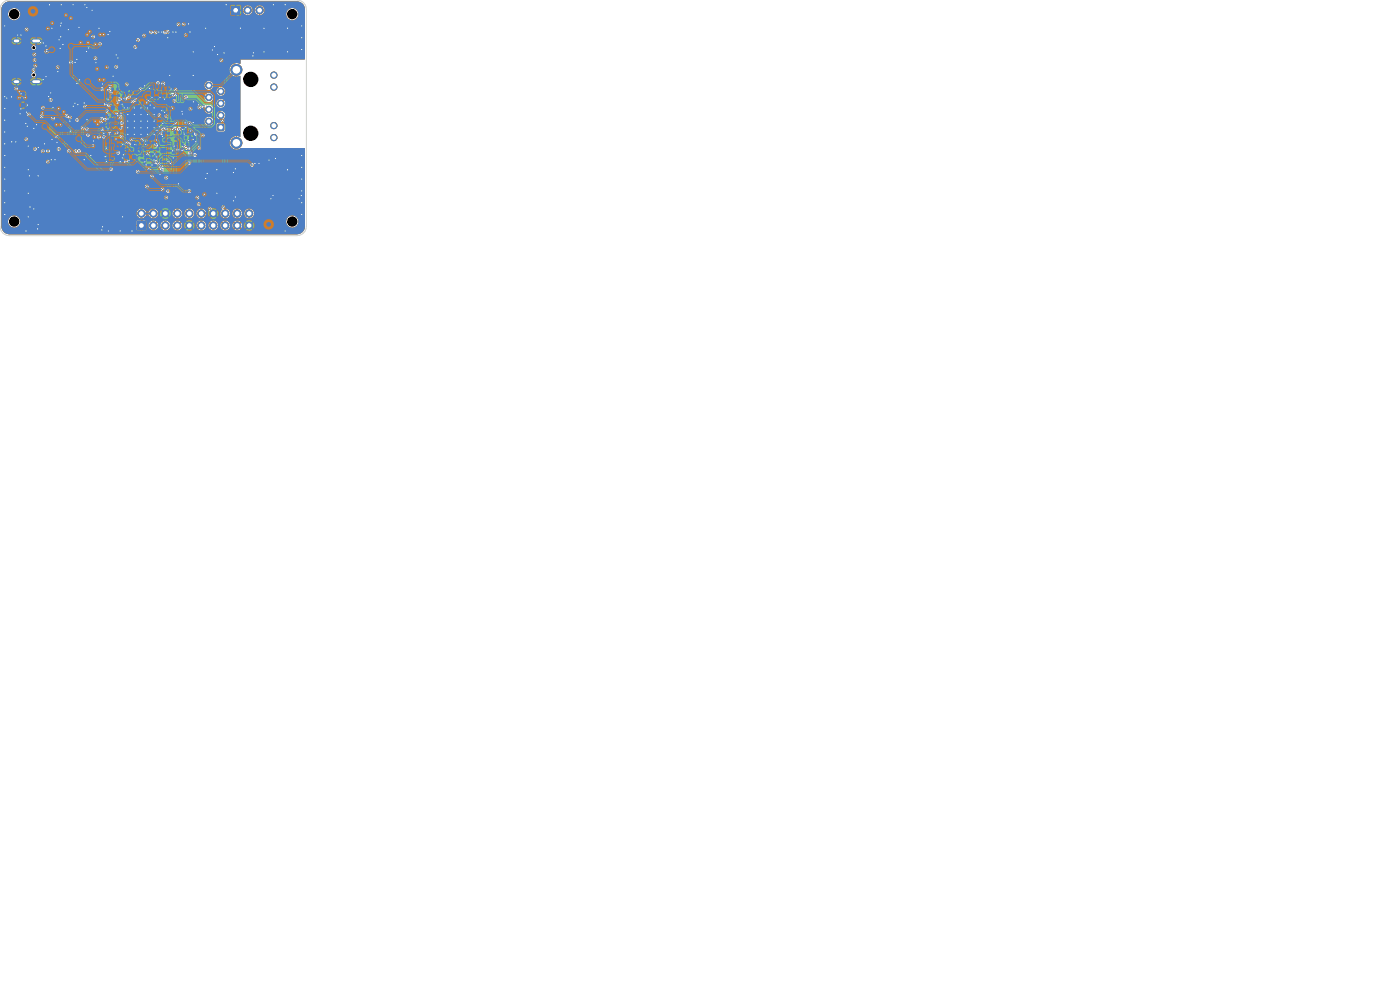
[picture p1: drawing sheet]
<svg xmlns="http://www.w3.org/2000/svg" width="297mm" height="210mm" viewBox="0 0 297 210" stroke-linecap="round" stroke-linejoin="round" font-family="sans-serif">
<g fill="#c83434">
<path d="M32.9 37.7h.6v.5h-.6z"/>
<path d="M32.9 36.8h.6v.5h-.6z"/>
<path d="M30.4 37.3h.4v.6h-.4z"/>
<path d="M31.4 37.3h.4v.6h-.4z"/>
<path d="M28.6 7.6h.4v.6h-.4z"/>
<path d="M29.6 7.6h.4v.6h-.4z"/>
<path d="M41.1 22.9h.6v.5h-.6z"/>
<path d="M41.1 22h.6v.5h-.6z"/>
<path d="M14.9 20.2h.5v.6h-.5z"/>
<path d="M14 20.2h.4v.6h-.4z"/>
<path d="M10.5 14h1.2l.1 .5h-1.2z"/>
<path d="M10.5 14.9h1.2l.1 .5-1.2 .1z"/>
<path d="M10.5 15.9h1.2l.1 .5h-1.2z"/>
<path d="M12.8 15.9h1.2l.1 .5h-1.2z"/>
<path d="M12.8 14.9h1.2l.1 .5-1.2 .1z"/>
<path d="M12.8 14h1.2l.1 .5h-1.2z"/>
<path d="M9.7 4.2h.7l.2 .1 .1 1.1-.2 .2h-.6l-.2-.1z"/>
<path d="M11.6 4.2h.7l.2 .1v1.1l-.1 .2h-.6l-.2-.1z"/>
<path d="M2.5 28.9h.8v.8h-.8z"/>
<path d="M4.1 28.9h.8v.8h-.8z"/>
<path d="M16.4 32.4h.7v1.2h-.7z"/>
<path d="M15.3 32.4h.7v1.2h-.7z"/>
<path d="M14.2 32.4h.7v1.2h-.7z"/>
<path d="M13.1 32.4h.7v1.2h-.7z"/>
<path d="M12 32.4h.7v1.2h-.7z"/>
<path d="M10.9 32.4h.7v1.2h-.7z"/>
<path d="M9.8 32.4h.7v1.2h-.7z"/>
<path d="M8.7 32.4h.7v1.2h-.7z"/>
<path d="M7.8 32.4h.7v1.2h-.7z"/>
<path d="M6.7 43.1h1v.8h-1z"/>
<path d="M6.7 36.7h1v1.2h-1z"/>
<path d="M6.7 46.2h1v2.8h-1z"/>
<path d="M17.8 32.4h1v1.2h-1z"/>
<path d="M20 47.1h1.3v1.9h-1.3z"/>
<path d="M33.7 7.7h.5v.6h-.5z"/>
<path d="M34.6 7.7h.5v.6h-.5z"/>
<path d="M21.2 15.8h.7v.8h-.7z"/>
<path d="M22.7 15.8h.8v.8h-.8z"/>
<path d="M13.1 29.3l1.2-.1 .2 .3v.6l-.3 .1h-1l-.2-.2z"/>
<path d="M13.1 27.4l1.2-.1 .2 .3v.6l-.3 .1h-1l-.2-.2z"/>
<path d="M29.3 41h.6v.4h-.6z"/>
<path d="M29.3 39.9h.6v.5h-.6z"/>
<path d="M19.2 27.9h.8v.8h-.8z"/>
<path d="M20.8 27.9h.7v.8h-.7z"/>
<path d="M11.6 28h.6v.5h-.6z"/>
<path d="M11.6 27.1h.6v.5h-.6z"/>
<path d="M8.1 23.4h.5v.4h-.5z"/>
<path d="M8.1 22.4h.5v.4h-.5z"/>
<path d="M9.5 21.6h1.2l.1 .5h-1.2z"/>
<path d="M9.5 22.5h1.2l.1 .5-1.2 .1z"/>
<path d="M9.5 23.5h1.2l.1 .5h-1.2z"/>
<path d="M11.8 23.5h1.2l.1 .5h-1.2z"/>
<path d="M11.8 21.6h1.2l.1 .5h-1.2z"/>
<path d="M54.1 33.5h.8v.8h-.8z"/>
<path d="M55.7 33.5h.8v.8h-.8z"/>
<path d="M4.6 24.6h.6v.4h-.6z"/>
<path d="M4.6 23.6h.6v.4h-.6z"/>
<path d="M43.1 32.8h.4v.5h-.4z"/>
<path d="M41.8 32.8h.4v.5h-.4z"/>
<path d="M40.6 32.8h.4v.5h-.4z"/>
<path d="M39.3 32.8h.4v.5h-.4z"/>
<path d="M39.3 40.3h.4v.5h-.4z"/>
<path d="M40.6 40.3h.4v.5h-.4z"/>
<path d="M41.8 40.3h.4v.5h-.4z"/>
<path d="M43.1 40.3h.4v.5h-.4z"/>
<path d="M39.2 35.1h4.4v3.4h-4.4z"/>
<path d="M15.5 27.9l2.3-.1 .1 .2v1l-.2 .2h-2.1l-.2-.3z"/>
<path d="M15.5 29.7l2.3-.1 .1 .2v1l-.2 .2h-2.1l-.2-.3z"/>
<path d="M28.8 17.9h.5v.6h-.5z"/>
<path d="M29.7 17.9h.5v.6h-.5z"/>
<path d="M21.8 29.9h.4v.6h-.4z"/>
<path d="M20.8 29.9h.4v.6h-.4z"/>
<path d="M18.8 30.6h.6v.5h-.6z"/>
<path d="M18.8 29.7h.6v.5h-.6z"/>
<path d="M49.2 1.3h1.7v1.7h-1.7z"/>
<path d="M19.2 9.2h.6v.4h-.6z"/>
<path d="M19.2 8.2h.6v.4h-.6z"/>
<path d="M32.8 17.9h.5v.6h-.5z"/>
<path d="M33.7 17.9h.5v.6h-.5z"/>
<path d="M23.1 33.1h.8v.8h-.8z"/>
<path d="M24.7 33.1h.8v.8h-.8z"/>
<path d="M16.9 22.6h.5v.4h-.5z"/>
<path d="M16.9 21.6h.5v.5h-.5z"/>
<path d="M23.6 20.2h.6v.1l-.6 .1z"/>
<path d="M23.6 20.5h.6v.2h-.6z"/>
<path d="M23.6 20.9h.6v.1l-.6 .1z"/>
<path d="M23.6 21.2h.6v.2h-.6z"/>
<path d="M23.6 21.6h.6v.1l-.6 .1z"/>
<path d="M23.6 21.9h.6v.2h-.6z"/>
<path d="M23.6 22.3h.6v.1l-.6 .1z"/>
<path d="M23.6 22.6h.6v.2h-.6z"/>
<path d="M23.6 23h.6v.1l-.6 .1z"/>
<path d="M23.6 23.3h.6v.2h-.6z"/>
<path d="M23.6 23.7h.6v.1l-.6 .1z"/>
<path d="M23.6 24h.6v.2h-.6z"/>
<path d="M23.6 24.4h.6v.1l-.6 .1z"/>
<path d="M23.6 24.7h.6v.2h-.6z"/>
<path d="M23.6 25.1h.6v.1l-.6 .1z"/>
<path d="M23.6 25.4h.6v.2h-.6z"/>
<path d="M23.6 25.8h.6v.1l-.6 .1z"/>
<path d="M23.6 26.1h.6v.2h-.6z"/>
<path d="M23.6 26.5h.6v.1l-.6 .1z"/>
<path d="M23.6 26.8h.6v.2h-.6z"/>
<path d="M23.6 27.2h.6v.1l-.6 .1z"/>
<path d="M23.6 27.5h.6v.2h-.6z"/>
<path d="M23.6 27.9h.6v.1l-.6 .1z"/>
<path d="M23.6 28.2h.6v.2h-.6z"/>
<path d="M23.6 28.6h.6v.1l-.6 .1z"/>
<path d="M23.6 28.9h.6v.2h-.6z"/>
<path d="M23.6 29.3h.6v.1l-.6 .1z"/>
<path d="M23.6 29.6h.6v.2h-.6z"/>
<path d="M23.6 30h.6v.1l-.6 .1z"/>
<path d="M23.6 30.3h.6v.2h-.6z"/>
<path d="M23.6 30.7h.6v.1l-.6 .1z"/>
<path d="M23.6 31h.6v.2h-.6z"/>
<path d="M24.4 31.4h.2l-.1 .6h-.1z"/>
<path d="M24.7 31.4h.2v.6h-.2z"/>
<path d="M25.1 31.4h.2l-.1 .6h-.1z"/>
<path d="M25.4 31.4h.2v.6h-.2z"/>
<path d="M25.8 31.4h.2l-.1 .6h-.1z"/>
<path d="M26.1 31.4h.2v.6h-.2z"/>
<path d="M26.5 31.4h.2l-.1 .6h-.1z"/>
<path d="M26.8 31.4h.2v.6h-.2z"/>
<path d="M27.2 31.4h.2l-.1 .6h-.1z"/>
<path d="M27.5 31.4h.2v.6h-.2z"/>
<path d="M27.9 31.4h.2l-.1 .6h-.1z"/>
<path d="M28.2 31.4h.2v.6h-.2z"/>
<path d="M28.6 31.4h.2l-.1 .6h-.1z"/>
<path d="M28.9 31.4h.2v.6h-.2z"/>
<path d="M29.3 31.4h.2l-.1 .6h-.1z"/>
<path d="M29.6 31.4h.2v.6h-.2z"/>
<path d="M30 31.4h.2l-.1 .6h-.1z"/>
<path d="M30.3 31.4h.2v.6h-.2z"/>
<path d="M30.7 31.4h.2l-.1 .6h-.1z"/>
<path d="M31 31.4h.2v.6h-.2z"/>
<path d="M31.4 31.4h.2l-.1 .6h-.1z"/>
<path d="M31.7 31.4h.2v.6h-.2z"/>
<path d="M32.1 31.4h.2l-.1 .6h-.1z"/>
<path d="M32.4 31.4h.2v.6h-.2z"/>
<path d="M32.8 31.4h.2l-.1 .6h-.1z"/>
<path d="M33.1 31.4h.2v.6h-.2z"/>
<path d="M33.5 31.4h.2l-.1 .6h-.1z"/>
<path d="M33.8 31.4h.2v.6h-.2z"/>
<path d="M34.2 31.4h.2l-.1 .6h-.1z"/>
<path d="M34.5 31.4h.2v.6h-.2z"/>
<path d="M34.9 31.4h.2l-.1 .6h-.1z"/>
<path d="M35.2 31.4h.2v.6h-.2z"/>
<path d="M35.6 31h.6v.2h-.6z"/>
<path d="M35.6 30.7h.6v.1l-.6 .1z"/>
<path d="M35.6 30.3h.6v.2h-.6z"/>
<path d="M35.6 30h.6v.1l-.6 .1z"/>
<path d="M35.6 29.6h.6v.2h-.6z"/>
<path d="M35.6 29.3h.6v.1l-.6 .1z"/>
<path d="M35.6 28.9h.6v.2h-.6z"/>
<path d="M35.6 28.6h.6v.1l-.6 .1z"/>
<path d="M35.6 28.2h.6v.2h-.6z"/>
<path d="M35.6 27.9h.6v.1l-.6 .1z"/>
<path d="M35.6 27.5h.6v.2h-.6z"/>
<path d="M35.6 27.2h.6v.1l-.6 .1z"/>
<path d="M35.6 26.8h.6v.2h-.6z"/>
<path d="M35.6 26.5h.6v.1l-.6 .1z"/>
<path d="M35.6 26.1h.6v.2h-.6z"/>
<path d="M35.6 25.8h.6v.1l-.6 .1z"/>
<path d="M35.6 25.4h.6v.2h-.6z"/>
<path d="M35.6 25.1h.6v.1l-.6 .1z"/>
<path d="M35.6 24.7h.6v.2h-.6z"/>
<path d="M35.6 24.4h.6v.1l-.6 .1z"/>
<path d="M35.6 24h.6v.2h-.6z"/>
<path d="M35.6 23.7h.6v.1l-.6 .1z"/>
<path d="M35.6 23.3h.6v.2h-.6z"/>
<path d="M35.6 23h.6v.1l-.6 .1z"/>
<path d="M35.6 22.6h.6v.2h-.6z"/>
<path d="M35.6 22.3h.6v.1l-.6 .1z"/>
<path d="M35.6 21.9h.6v.2h-.6z"/>
<path d="M35.6 21.6h.6v.1l-.6 .1z"/>
<path d="M35.6 21.2h.6v.2h-.6z"/>
<path d="M35.6 20.9h.6v.1l-.6 .1z"/>
<path d="M35.6 20.5h.6v.2h-.6z"/>
<path d="M35.6 20.2h.6v.1l-.6 .1z"/>
<path d="M35.2 19.4h.2v.6h-.2z"/>
<path d="M34.9 19.4h.2l-.1 .6h-.1z"/>
<path d="M34.5 19.4h.2v.6h-.2z"/>
<path d="M34.2 19.4h.2l-.1 .6h-.1z"/>
<path d="M33.8 19.4h.2v.6h-.2z"/>
<path d="M33.5 19.4h.2l-.1 .6h-.1z"/>
<path d="M33.1 19.4h.2v.6h-.2z"/>
<path d="M32.8 19.4h.2l-.1 .6h-.1z"/>
<path d="M32.4 19.4h.2v.6h-.2z"/>
<path d="M32.1 19.4h.2l-.1 .6h-.1z"/>
<path d="M31.7 19.4h.2v.6h-.2z"/>
<path d="M31.4 19.4h.2l-.1 .6h-.1z"/>
<path d="M31 19.4h.2v.6h-.2z"/>
<path d="M30.7 19.4h.2l-.1 .6h-.1z"/>
<path d="M30.3 19.4h.2v.6h-.2z"/>
<path d="M30 19.4h.2l-.1 .6h-.1z"/>
<path d="M29.6 19.4h.2v.6h-.2z"/>
<path d="M29.3 19.4h.2l-.1 .6h-.1z"/>
<path d="M28.9 19.4h.2v.6h-.2z"/>
<path d="M28.6 19.4h.2l-.1 .6h-.1z"/>
<path d="M28.2 19.4h.2v.6h-.2z"/>
<path d="M27.9 19.4h.2l-.1 .6h-.1z"/>
<path d="M27.5 19.4h.2v.6h-.2z"/>
<path d="M27.2 19.4h.2l-.1 .6h-.1z"/>
<path d="M26.8 19.4h.2v.6h-.2z"/>
<path d="M26.5 19.4h.2l-.1 .6h-.1z"/>
<path d="M26.1 19.4h.2v.6h-.2z"/>
<path d="M25.8 19.4h.2l-.1 .6h-.1z"/>
<path d="M25.4 19.4h.2v.6h-.2z"/>
<path d="M25.1 19.4h.2l-.1 .6h-.1z"/>
<path d="M24.7 19.4h.2v.6h-.2z"/>
<path d="M24.4 19.4h.2l-.1 .6h-.1z"/>
<path d="M26.4 22.2h7v7h-7z"/>
<path d="M49.3 10.4l.8-.1 .3 .2v1.4l-.2 .2h-.7l-.2-.2z"/>
<path d="M52.3 10.4l.8-.1 .2 .2 .1 1.4-.2 .2h-.8l-.2-.2z"/>
<path d="M49.7 33.8h.4v.6h-.4z"/>
<path d="M50.7 33.8h.5v.6h-.5z"/>
<path d="M19.5 5.6h.6v.4h-.6z"/>
<path d="M19.5 4.6h.6v.4h-.6z"/>
<path d="M26.4 9.1h.6v.4h-.6z"/>
<path d="M26.4 8.1h.6v.4h-.6z"/>
<path d="M21.2 24.1h.4v.6h-.4z"/>
<path d="M22.2 24.1h.4v.6h-.4z"/>
<path d="M4.9 6.5h.4v.6h-.4z"/>
<path d="M3.9 6.5h.4v.6h-.4z"/>
<path d="M13.9 8.3l2.3-.1 .1 .3v.9l-.2 .2h-2.1l-.1-.2z"/>
<path d="M13.9 10.1l2.3-.1 .1 .3v.9l-.2 .2h-2.1l-.1-.2z"/>
<path d="M17.5 8.2h.8v.8h-.8z"/>
<path d="M17.5 9.8h.8v.8h-.8z"/>
<path d="M6.6 30.1h.8v.8h-.8z"/>
<path d="M8.2 30.1h.8v.8h-.8z"/>
<path d="M29.7 33h.8v.8h-.8z"/>
<path d="M29.7 34.6h.8v.8h-.8z"/>
<path d="M20.7 18.5h.6v.5h-.6z"/>
<path d="M20.7 17.6h.6v.5h-.6z"/>
<path d="M37.6 29.5h1.2v1.1h-1.2z"/>
<path d="M39.8 29.5h1.2v1.1h-1.2z"/>
<path d="M39.8 27.8h1.2v1.1h-1.2z"/>
<path d="M37.6 27.8h1.2v1.1h-1.2z"/>
<path d="M46.2 26.3h1.3v1.4h-1.3z"/>
<path d="M3.3 30.6h.4v.6h-.4z"/>
<path d="M4.3 30.6h.4v.6h-.4z"/>
<path d="M57.8 35.6h.4v.6h-.4z"/>
<path d="M56.8 35.6h.4v.6h-.4z"/>
<path d="M11.5 10.9h1.3l.1 .2v.6l-.2 .2-1.1-.1-.1-.2z"/>
<path d="M11.5 9h1.3l.1 .2v.6l-.2 .2-1.1-.1-.1-.2z"/>
<path d="M14 21.6h.4v.6h-.4z"/>
<path d="M15 21.6h.4v.6h-.4z"/>
<path d="M14.4 12.3h.5v.6h-.5z"/>
<path d="M15.3 12.3h.5v.6h-.5z"/>
<path d="M8.3 25.3l2.3-.1 .1 .3v.9l-.2 .2h-2.1l-.1-.2z"/>
<path d="M8.3 27.1l2.3-.1 .1 .3v.9l-.2 .2h-2.1l-.1-.2z"/>
<path d="M46.5 11.9h.6v.5h-.6z"/>
<path d="M46.5 11h.6v.5h-.6z"/>
<path d="M29.1 47h1.7v1.7h-1.7z"/>
<path d="M27.8 9h.4v.6h-.4z"/>
<path d="M28.8 9h.4v.6h-.4z"/>
<path d="M12 25.3h.8v.8h-.8z"/>
<path d="M13.6 25.3h.7v.8h-.7z"/>
<path d="M15.1 18.4l1.2-.1 .2 .3-.1 .6-.2 .1h-1l-.2-.2z"/>
<path d="M15.1 16.5l1.2-.1 .2 .3-.1 .6-.2 .1h-1l-.2-.2z"/>
<path d="M18.5 22.5h.4v.6h-.4z"/>
<path d="M19.5 22.5h.4v.6h-.4z"/>
<path d="M21.4 6.4h.5v.6h-.5z"/>
<path d="M22.3 6.4h.5v.6h-.5z"/>
<path d="M17.5 15.7h2.2l.2 .2v1l-.3 .2-2.1-.1-.1-.2z"/>
<path d="M17.5 17.5h2.2l.2 .2v1l-.3 .2-2.1-.1-.1-.2z"/>
<path d="M5.9 27.9h1.3l.1 .2v.6l-.2 .2-1.1-.1-.1-.2z"/>
<path d="M5.9 26h1.3l.1 .2v.6l-.2 .2-1.1-.1-.1-.2z"/>
<path d="M28.2 34h.6v.4h-.6z"/>
<path d="M28.2 33h.6v.4h-.6z"/>
<path d="M10.2 29.9h.5v.6h-.5z"/>
<path d="M11.1 29.9h.5v.6h-.5z"/>
<path d="M52.5 35.3h.7v1h-.7z"/>
<path d="M52.5 41.3h.7v1h-.7z"/>
<path d="M48.8 35.3h.7v1h-.7z"/>
<path d="M48.8 41.3h.7v1h-.7z"/>
<path d="M3 19.4h1v1h-1z"/>
<path d="M5.8 19.4h1v1h-1z"/>
<path d="M18.5 3h.6v.4h-.6z"/>
<path d="M18.5 2h.6v.4h-.6z"/>
<path d="M35 38.6h.8v.8h-.8z"/>
<path d="M36.6 38.6h.8v.8h-.8z"/>
<path d="M42.8 5.5h.4v1h-.4z"/>
<path d="M41.8 5.5h.4v1h-.4z"/>
<path d="M40.8 5.5h.4v1h-.4z"/>
<path d="M39.8 5.5h.4v1h-.4z"/>
<path d="M38.8 5.5h.4v1h-.4z"/>
<path d="M37.8 5.5h.4v1h-.4z"/>
<path d="M36.8 5.5h.4v1h-.4z"/>
<path d="M35.8 5.5h.4v1h-.4z"/>
<path d="M34.8 5.5h.4v1h-.4z"/>
<path d="M33.8 5.5h.4v1h-.4z"/>
<path d="M32.8 5.5h.4v1h-.4z"/>
<path d="M31.8 5.5h.4v1h-.4z"/>
<path d="M30.8 5.5h.4v1h-.4z"/>
<path d="M29.8 5.5h.4v1h-.4z"/>
<path d="M28.8 5.5h.4v1h-.4z"/>
<path d="M44.8 2.7h2v1.3h-2z"/>
<path d="M25.2 2.7h2v1.3h-2z"/>
<path d="M37.3 24.8h.8v.8h-.8z"/>
<path d="M37.3 23.2h.8v.8h-.8z"/>
<path d="M23.1 12h.4v.6h-.4z"/>
<path d="M24.1 12h.4v.6h-.4z"/>
<path d="M44.2 11.2h.8v.7h-.8z"/>
<path d="M44.2 9.5h.8v.7h-.8z"/>
<path d="M1.5 19h.6v.4h-.6z"/>
<path d="M1.5 20h.6v.4h-.6z"/>
<path d="M15 4.6h1.2l.1 .5h-1.2z"/>
<path d="M15 5.5h1.2l.1 .5-1.2 .1z"/>
<path d="M15 6.5h1.2l.1 .5h-1.2z"/>
<path d="M17.3 6.5h1.2l.1 .5h-1.2z"/>
<path d="M17.3 4.6h1.2l.1 .5h-1.2z"/>
<path d="M55.3 43h.4v.6h-.4z"/>
<path d="M56.3 43h.4v.6h-.4z"/>
<path d="M20.7 21.6h.6v.5h-.6z"/>
<path d="M20.7 22.5h.6v.5h-.6z"/>
<path d="M33.6 41.1l1-.1 .2 .2v1.3l-.1 .3h-.9l-.2-.2z"/>
<path d="M30.8 41.1l1-.1 .2 .2v1.3l-.1 .3h-.9l-.2-.2z"/>
<path d="M31.5 32.9h.5v.6h-.5z"/>
<path d="M32.4 32.9h.5v.6h-.5z"/>
<path d="M11 7.5h.5v.6h-.5z"/>
<path d="M11.9 7.5h.5v.6h-.5z"/>
<path d="M14.5 2.9h.4v.6h-.4z"/>
<path d="M15.5 2.9h.4v.6h-.4z"/>
<path d="M20.4 10.4h.4v.6h-.4z"/>
<path d="M21.4 10.4h.4v.6h-.4z"/>
<path d="M6.7 23.6h.6v.4h-.6z"/>
<path d="M6.7 24.6h.6v.4h-.6z"/>
<path d="M11.3 19.9h.4v.6h-.4z"/>
<path d="M12.3 19.9h.4v.6h-.4z"/>
<path d="M33.9 33.1h.8v.8h-.8z"/>
<path d="M35.5 33.1h.8v.8h-.8z"/>
<path d="M23.6 10.4h.5v.6h-.5z"/>
<path d="M22.7 10.4h.5v.6h-.5z"/>
<path d="M7.9 9.5h1.3l.1 .5h-1.3z"/>
<path d="M7.9 10.3h1.3l.1 .5h-1.3z"/>
<path d="M7.9 11.6h1.3l.1 .2-1.4 .1z"/>
<path d="M7.9 12.6h1.3l.1 .2-1.4 .1z"/>
<path d="M7.9 13.1h1.3l.1 .2-1.4 .1z"/>
<path d="M7.9 14.1h1.3l.1 .2-1.4 .1z"/>
<path d="M7.9 15.2h1.3l.1 .5h-1.3z"/>
<path d="M7.9 16h1.3l.1 .5h-1.3z"/>
<path d="M7.9 14.6h1.3l.1 .2-1.4 .1z"/>
<path d="M7.9 13.6h1.3l.1 .2-1.4 .1z"/>
<path d="M7.9 12.1h1.3l.1 .2-1.4 .1z"/>
<path d="M7.9 11.1h1.3l.1 .2-1.4 .1z"/>
<circle cx="52.5" cy="2.2" r=".85"/>
<circle cx="55.1" cy="2.2" r=".85"/>
<circle cx="27.1" cy="22.9" r=".25"/>
<circle cx="27.1" cy="24.3" r=".25"/>
<circle cx="27.1" cy="25.7" r=".25"/>
<circle cx="27.1" cy="27.1" r=".25"/>
<circle cx="27.1" cy="28.5" r=".25"/>
<circle cx="28.5" cy="22.9" r=".25"/>
<circle cx="28.5" cy="24.3" r=".25"/>
<circle cx="28.5" cy="25.7" r=".25"/>
<circle cx="28.5" cy="27.1" r=".25"/>
<circle cx="28.5" cy="28.5" r=".25"/>
<circle cx="29.9" cy="22.9" r=".25"/>
<circle cx="29.9" cy="24.3" r=".25"/>
<circle cx="29.9" cy="25.7" r=".25"/>
<circle cx="29.9" cy="27.1" r=".25"/>
<circle cx="29.9" cy="28.5" r=".25"/>
<circle cx="31.3" cy="22.9" r=".25"/>
<circle cx="31.3" cy="24.3" r=".25"/>
<circle cx="31.3" cy="25.7" r=".25"/>
<circle cx="31.3" cy="27.1" r=".25"/>
<circle cx="31.3" cy="28.5" r=".25"/>
<circle cx="32.7" cy="22.9" r=".25"/>
<circle cx="32.7" cy="24.3" r=".25"/>
<circle cx="32.7" cy="25.7" r=".25"/>
<circle cx="32.7" cy="27.1" r=".25"/>
<circle cx="32.7" cy="28.5" r=".25"/>
<circle cx="57" cy="47.6" r=".5"/>
<circle cx="44.3" cy="25.7" r=".75"/>
<circle cx="46.8" cy="24.5" r=".75"/>
<circle cx="44.3" cy="23.2" r=".75"/>
<circle cx="46.8" cy="21.9" r=".75"/>
<circle cx="44.3" cy="20.7" r=".75"/>
<circle cx="46.8" cy="19.4" r=".75"/>
<circle cx="44.3" cy="18.1" r=".75"/>
<circle cx="58.1" cy="29.2" r=".75"/>
<circle cx="58.1" cy="26.6" r=".75"/>
<circle cx="58.1" cy="18.5" r=".75"/>
<circle cx="58.1" cy="15.9" r=".75"/>
<circle cx="50.1" cy="30.3" r="1.25"/>
<circle cx="50.1" cy="14.8" r="1.25"/>
<circle cx="30" cy="45.3" r=".85"/>
<circle cx="32.5" cy="47.8" r=".85"/>
<circle cx="32.5" cy="45.3" r=".85"/>
<circle cx="35.1" cy="47.8" r=".85"/>
<circle cx="35.1" cy="45.3" r=".85"/>
<circle cx="37.6" cy="47.8" r=".85"/>
<circle cx="37.6" cy="45.3" r=".85"/>
<circle cx="40.2" cy="47.8" r=".85"/>
<circle cx="40.2" cy="45.3" r=".85"/>
<circle cx="42.7" cy="47.8" r=".85"/>
<circle cx="42.7" cy="45.3" r=".85"/>
<circle cx="45.2" cy="47.8" r=".85"/>
<circle cx="45.2" cy="45.3" r=".85"/>
<circle cx="47.8" cy="47.8" r=".85"/>
<circle cx="47.8" cy="45.3" r=".85"/>
<circle cx="50.3" cy="47.8" r=".85"/>
<circle cx="50.3" cy="45.3" r=".85"/>
<circle cx="52.9" cy="47.8" r=".85"/>
<circle cx="52.9" cy="45.3" r=".85"/>
<circle cx="21.5" cy="2.4" r=".5"/>
<circle cx="7" cy="2.4" r=".5"/>
</g>
<path d="M3.2 8.7h.6M3.2 17.3h.6M7.1 8.7h1.1M7.1 17.3h1.1" fill="none" stroke="#c83434" stroke-width="1"/>
<g fill="#c83434">
<path d="M7.9 19.3h.8v.8h-.8z"/>
<path d="M9.5 19.3h.8v.8h-.8z"/>
<path d="M54.5 35.2h.4v.6h-.4z"/>
<path d="M55.5 35.2h.4v.6h-.4z"/>
<path d="M4.5 26.9h.5v.5h-.5z"/>
<path d="M4.5 26h.5v.4h-.5z"/>
<path d="M57.4 34.3h.6v.5h-.6z"/>
<path d="M57.4 33.4h.6v.5h-.6z"/>
<path d="M16.7 24.2h1.2l.1 .5h-1.2z"/>
<path d="M16.7 25.1h1.2l.1 .5-1.2 .1z"/>
<path d="M16.7 26.1h1.2l.1 .5h-1.2z"/>
<path d="M19 26.1h1.2l.1 .5h-1.2z"/>
<path d="M19 24.2h1.2l.1 .5h-1.2z"/>
<path d="M17.1 2h.6v.5h-.6z"/>
<path d="M17.1 2.9h.6v.5h-.6z"/>
<path d="M18.6 12.1h1.2l.1 .5h-1.2z"/>
<path d="M18.6 13h1.2l.1 .5-1.2 .1z"/>
<path d="M18.6 14h1.2l.1 .5h-1.2z"/>
<path d="M20.9 14h1.2l.1 .5h-1.2z"/>
<path d="M20.9 12.1h1.2l.1 .5h-1.2z"/>
<path d="M56.5 37.4h1v.7h-1z"/>
<path d="M62.5 37.4h1v.7h-1z"/>
<path d="M56.5 41.1h1v.8h-1z"/>
<path d="M62.5 41.1h1v.8h-1z"/>
<circle cx="23.6" cy="19.6" r=".22"/>
<circle cx="25.9" cy="26.1" r=".22"/>
<circle cx="30.6" cy="7.6" r=".22"/>
<circle cx="32" cy="6.8" r=".23"/>
<circle cx="24.7" cy="14.2" r=".22"/>
<circle cx="29.3" cy="8.5" r=".23"/>
<circle cx="33" cy="6.9" r=".22"/>
<circle cx="25.5" cy="21" r=".23"/>
<circle cx="28.7" cy="9.9" r=".22"/>
<circle cx="25" cy="21.7" r=".22"/>
<circle cx="23.1" cy="19" r=".22"/>
<circle cx="23.1" cy="22.3" r=".23"/>
<circle cx="35.6" cy="6.8" r=".23"/>
<circle cx="26.9" cy="17.9" r=".22"/>
<circle cx="35" cy="6.8" r=".23"/>
<circle cx="28.1" cy="21.5" r=".22"/>
<circle cx="39" cy="5.2" r=".22"/>
<circle cx="27.3" cy="20.5" r=".23"/>
<circle cx="26.5" cy="21" r=".22"/>
<circle cx="37.9" cy="5.2" r=".22"/>
<circle cx="10.8" cy="21.2" r=".22"/>
<circle cx="20.3" cy="12.3" r=".23"/>
<circle cx="19.7" cy="7.8" r=".22"/>
<circle cx="33" cy="34.4" r=".22"/>
<circle cx="14.1" cy="24.6" r=".23"/>
<circle cx="9.1" cy="22.8" r=".22"/>
<circle cx="34.6" cy="17.7" r=".25"/>
<circle cx="47" cy="12.8" r=".22"/>
<circle cx="33.5" cy="17.6" r=".23"/>
<circle cx="37.3" cy="20" r=".22"/>
<circle cx="37.3" cy="19" r=".22"/>
<circle cx="32.2" cy="37.4" r=".22"/>
<circle cx="40.1" cy="40.6" r=".23"/>
<circle cx="40.1" cy="34.6" r=".23"/>
<circle cx="29.2" cy="36.4" r=".22"/>
<circle cx="27.4" cy="30.5" r=".22"/>
<circle cx="35.7" cy="40.6" r=".22"/>
<circle cx="41.4" cy="32.9" r=".22"/>
<circle cx="26.7" cy="34.3" r=".22"/>
<circle cx="31.6" cy="35.8" r=".22"/>
<circle cx="30.2" cy="29.6" r=".22"/>
<circle cx="40.3" cy="32.5" r=".22"/>
<circle cx="34.5" cy="40.2" r=".22"/>
<circle cx="31.2" cy="39.6" r=".23"/>
<circle cx="6" cy="41" r=".23"/>
<circle cx="26" cy="30.7" r=".22"/>
<circle cx="41" cy="26" r=".23"/>
<circle cx="22.9" cy="25.2" r=".22"/>
<circle cx="35.6" cy="34.3" r=".22"/>
<circle cx="10.9" cy="33.9" r=".22"/>
<circle cx="27.4" cy="34.1" r=".22"/>
<circle cx="15.9" cy="13.2" r=".23"/>
<circle cx="57.9" cy="41.5" r=".22"/>
<circle cx="60.5" cy="49" r=".22"/>
<circle cx="40.3" cy="6.8" r=".22"/>
<circle cx="1" cy="25.5" r=".22"/>
<circle cx="58" cy="1" r=".22"/>
<circle cx="39.4" cy="27.1" r=".23"/>
<circle cx="57.1" cy="34" r=".22"/>
<circle cx="18.4" cy="1.6" r=".22"/>
<circle cx="16.7" cy="5.8" r=".22"/>
<circle cx="9.2" cy="16.9" r=".23"/>
<circle cx="64" cy="38" r=".22"/>
<circle cx="30.9" cy="30.7" r=".23"/>
<circle cx="7.2" cy="44.3" r=".23"/>
<circle cx="61" cy="11" r=".22"/>
<circle cx="19.5" cy="2.2" r=".22"/>
<circle cx="57.5" cy="42.2" r=".22"/>
<circle cx="10.3" cy="20.5" r=".23"/>
<circle cx="33.9" cy="37" r=".22"/>
<circle cx="64" cy="8" r=".22"/>
<circle cx="17.9" cy="33.9" r=".22"/>
<circle cx="12.1" cy="30.2" r=".22"/>
<circle cx="12.8" cy="10.3" r=".23"/>
<circle cx="8.1" cy="47.6" r=".23"/>
<circle cx="13.3" cy="9.5" r=".23"/>
<circle cx="5.6" cy="23.8" r=".22"/>
<circle cx="61" cy="36" r=".22"/>
<circle cx="21.7" cy="48.1" r=".22"/>
<circle cx="32.2" cy="20.7" r=".22"/>
<circle cx="36.7" cy="33.5" r=".23"/>
<circle cx="58.4" cy="33.6" r=".23"/>
<circle cx="35.6" cy="8" r=".22"/>
<circle cx="1" cy="45.5" r=".22"/>
<circle cx="56" cy="6" r=".22"/>
<circle cx="16.9" cy="16.9" r=".22"/>
<circle cx="45" cy="10.6" r=".23"/>
<circle cx="1" cy="35.5" r=".23"/>
<circle cx="36" cy="16" r=".23"/>
<circle cx="20.4" cy="13.3" r=".22"/>
<circle cx="36.7" cy="6.8" r=".22"/>
<circle cx="6.4" cy="43.9" r=".22"/>
<circle cx="12.9" cy="7.8" r=".22"/>
<circle cx="38.7" cy="24.2" r=".22"/>
<circle cx="6" cy="46" r=".22"/>
<circle cx="25.5" cy="34.3" r=".22"/>
<circle cx="19.2" cy="33" r=".22"/>
<circle cx="49.5" cy="36.6" r=".22"/>
<circle cx="14.8" cy="25.7" r=".22"/>
<circle cx="41" cy="16" r=".23"/>
<circle cx="1" cy="30.5" r=".23"/>
<circle cx="26" cy="33.5" r=".22"/>
<circle cx="63.5" cy="42.2" r=".22"/>
<circle cx="22" cy="28.3" r=".22"/>
<circle cx="25" cy="12.3" r=".22"/>
<circle cx="33.8" cy="26.9" r=".22"/>
<circle cx="2.5" cy="30.1" r=".23"/>
<circle cx="1" cy="5.5" r=".22"/>
<circle cx="45.5" cy="9.9" r=".23"/>
<circle cx="16.3" cy="12.6" r=".23"/>
<circle cx="1" cy="40.5" r=".23"/>
<circle cx="40" cy="29.8" r=".22"/>
<circle cx="23.3" cy="6.7" r=".22"/>
<circle cx="36.9" cy="31" r=".22"/>
<circle cx="31.7" cy="18.8" r=".22"/>
<circle cx="41" cy="21.6" r=".23"/>
<circle cx="40" cy="5.1" r=".23"/>
<circle cx="25.5" cy="49" r=".22"/>
<circle cx="34.5" cy="28.9" r=".23"/>
<circle cx="34.9" cy="21" r=".23"/>
<circle cx="6.2" cy="37.3" r=".22"/>
<circle cx="18" cy="1" r=".23"/>
<circle cx="25.9" cy="22.1" r=".22"/>
<circle cx="33.1" cy="33.3" r=".23"/>
<circle cx="51" cy="6" r=".22"/>
<circle cx="64" cy="10.5" r=".22"/>
<circle cx="5.5" cy="26.2" r=".22"/>
<circle cx="42.1" cy="22.2" r=".23"/>
<circle cx="1" cy="28" r=".23"/>
<circle cx="10.5" cy="1" r=".22"/>
<circle cx="30.7" cy="18.2" r=".22"/>
<circle cx="64" cy="5.5" r=".22"/>
<circle cx="4.3" cy="24.1" r=".22"/>
<circle cx="32.7" cy="33.9" r=".22"/>
<circle cx="1" cy="20.5" r=".22"/>
<circle cx="16.3" cy="17.7" r=".22"/>
<circle cx="49.9" cy="35.8" r=".23"/>
<circle cx="11" cy="6" r=".22"/>
<circle cx="23" cy="49" r=".22"/>
<circle cx="8.1" cy="37.3" r=".22"/>
<circle cx="56" cy="11" r=".22"/>
<circle cx="22.6" cy="31.4" r=".23"/>
<circle cx="46" cy="41" r=".22"/>
<circle cx="60.5" cy="1" r=".23"/>
<circle cx="5.5" cy="49" r=".22"/>
<circle cx="46" cy="36" r=".22"/>
<circle cx="13" cy="1" r=".22"/>
<circle cx="26.2" cy="32.9" r=".22"/>
<circle cx="44" cy="36.8" r=".23"/>
<circle cx="43.6" cy="37.9" r=".22"/>
<circle cx="5.8" cy="26.8" r=".22"/>
<circle cx="32.8" cy="32.7" r=".22"/>
<circle cx="9.7" cy="9.8" r=".23"/>
<circle cx="37.3" cy="6.8" r=".22"/>
<circle cx="64" cy="45.5" r=".22"/>
<circle cx="13" cy="4.9" r=".22"/>
<circle cx="18.5" cy="25.4" r=".22"/>
<circle cx="41.5" cy="30" r=".23"/>
<circle cx="28" cy="49" r=".22"/>
<circle cx="41" cy="29.6" r=".22"/>
<circle cx="7.8" cy="26.4" r=".22"/>
<circle cx="36.6" cy="32" r=".22"/>
<circle cx="22.3" cy="33.2" r=".22"/>
<circle cx="3.3" cy="30.1" r=".23"/>
<circle cx="46.2" cy="11.6" r=".23"/>
<circle cx="53.8" cy="11.2" r=".22"/>
<circle cx="22.9" cy="27.3" r=".22"/>
<circle cx="17.9" cy="21.8" r=".22"/>
<circle cx="2.4" cy="20.6" r=".22"/>
<circle cx="15.5" cy="1" r=".22"/>
<circle cx="6" cy="36" r=".23"/>
<circle cx="22.9" cy="21" r=".22"/>
<circle cx="63.9" cy="41.5" r=".22"/>
<circle cx="12.5" cy="8.4" r=".22"/>
<circle cx="33.9" cy="20.7" r=".22"/>
<circle cx="54.1" cy="34.7" r=".22"/>
<circle cx="21" cy="6" r=".23"/>
<circle cx="47.5" cy="11.2" r=".22"/>
<circle cx="1" cy="43" r=".22"/>
<circle cx="24.7" cy="11.7" r=".23"/>
<circle cx="26" cy="46" r=".22"/>
<circle cx="19.8" cy="29.9" r=".23"/>
<circle cx="30.7" cy="34.3" r=".22"/>
<circle cx="9.2" cy="9.1" r=".22"/>
<circle cx="61" cy="6" r=".22"/>
<circle cx="8" cy="48.6" r=".23"/>
<circle cx="11" cy="29.6" r=".22"/>
<circle cx="54.9" cy="34.7" r=".22"/>
<circle cx="21.6" cy="48.8" r=".22"/>
<circle cx="37.9" cy="39" r=".23"/>
<circle cx="28.6" cy="30.7" r=".23"/>
<circle cx="30.9" cy="29.9" r=".22"/>
<circle cx="3.7" cy="7.4" r=".22"/>
<circle cx="11.2" cy="22.8" r=".23"/>
<circle cx="64" cy="33" r=".22"/>
<circle cx="39.1" cy="28.4" r=".22"/>
<circle cx="43.6" cy="6" r=".23"/>
<circle cx="26.3" cy="22.9" r=".22"/>
<circle cx="34.3" cy="6.8" r=".22"/>
<circle cx="1.4" cy="20.8" r=".22"/>
<circle cx="6" cy="31" r=".23"/>
<circle cx="18.4" cy="10.9" r=".22"/>
<circle cx="1" cy="33" r=".23"/>
<circle cx="21.7" cy="17.8" r=".22"/>
<circle cx="34.3" cy="23.5" r=".23"/>
<circle cx="22.6" cy="34.2" r=".22"/>
<circle cx="14.5" cy="6.3" r=".23"/>
<circle cx="12.2" cy="15.2" r=".22"/>
<circle cx="23.1" cy="24.4" r=".23"/>
<circle cx="9.7" cy="16.3" r=".22"/>
<circle cx="33.7" cy="6.8" r=".22"/>
<circle cx="14.9" cy="27.8" r=".23"/>
<circle cx="15.6" cy="22.5" r=".23"/>
<circle cx="64" cy="43" r=".22"/>
<circle cx="11.7" cy="33.9" r=".22"/>
<circle cx="64" cy="40.5" r=".22"/>
<circle cx="15.9" cy="21.9" r=".22"/>
<circle cx="8.6" cy="9" r=".22"/>
<circle cx="33.3" cy="27.7" r=".22"/>
<circle cx="24" cy="16.2" r=".22"/>
<circle cx="31.9" cy="22.3" r=".23"/>
<circle cx="49.5" cy="42.6" r=".22"/>
<circle cx="12.9" cy="5.5" r=".22"/>
<circle cx="16.5" cy="22.2" r=".22"/>
<circle cx="64" cy="35.5" r=".22"/>
<circle cx="8.1" cy="31.3" r=".22"/>
<circle cx="31" cy="35" r=".23"/>
<circle cx="22.9" cy="7.3" r=".22"/>
<circle cx="38.8" cy="27.5" r=".23"/>
<circle cx="49.9" cy="41.8" r=".23"/>
<circle cx="1" cy="38" r=".23"/>
<circle cx="48" cy="1" r=".22"/>
<circle cx="32.2" cy="35" r=".22"/>
<circle cx="1" cy="23" r=".23"/>
<circle cx="7.2" cy="27.3" r=".22"/>
<circle cx="4.4" cy="23.1" r=".23"/>
<circle cx="10.8" cy="19.7" r=".23"/>
<circle cx="18.8" cy="10.2" r=".23"/>
<circle cx="4.4" cy="7.4" r=".23"/>
<circle cx="41" cy="11" r=".23"/>
<circle cx="53.6" cy="11.9" r=".23"/>
<circle cx="9.5" cy="30.5" r=".23"/>
<circle cx="5.8" cy="22.3" r=".23"/>
<circle cx="34.9" cy="23.8" r=".22"/>
<circle cx="34.5" cy="26.2" r=".22"/>
<circle cx="36.3" cy="18.9" r=".22"/>
<circle cx="38.6" cy="23.6" r=".22"/>
<circle cx="47.4" cy="44" r=".22"/>
<circle cx="35.2" cy="24.6" r=".22"/>
<circle cx="34.2" cy="28.2" r=".23"/>
<circle cx="34.5" cy="27.3" r=".23"/>
<circle cx="36.6" cy="27.5" r=".22"/>
<circle cx="42.3" cy="22.8" r=".22"/>
<circle cx="39.5" cy="20.6" r=".23"/>
<circle cx="43.3" cy="22.6" r=".22"/>
<circle cx="40.4" cy="23.1" r=".22"/>
<circle cx="37" cy="21.4" r=".22"/>
<circle cx="44.5" cy="44.3" r=".22"/>
<circle cx="43" cy="28.7" r=".22"/>
<circle cx="35.2" cy="27.4" r=".22"/>
<circle cx="41.9" cy="41.9" r=".22"/>
<circle cx="39.3" cy="26.1" r=".22"/>
<circle cx="33.8" cy="24.4" r=".23"/>
<circle cx="53.5" cy="35" r=".22"/>
<circle cx="34.2" cy="35.5" r=".23"/>
<circle cx="7.4" cy="31.6" r=".22"/>
<circle cx="5.6" cy="29.5" r=".23"/>
<circle cx="42.2" cy="31.4" r=".22"/>
<circle cx="35.3" cy="37.7" r=".22"/>
<circle cx="25.8" cy="28.9" r=".22"/>
<circle cx="25.4" cy="25" r=".22"/>
<circle cx="21" cy="29.1" r=".23"/>
<circle cx="25.7" cy="24.1" r=".23"/>
<circle cx="26.9" cy="30.2" r=".22"/>
<circle cx="14.6" cy="32.1" r=".22"/>
<circle cx="23.6" cy="35.9" r=".22"/>
<circle cx="21.5" cy="25.8" r=".22"/>
<circle cx="22.3" cy="25.5" r=".22"/>
<circle cx="14.8" cy="24.9" r=".23"/>
<circle cx="10.2" cy="32.1" r=".22"/>
<circle cx="21.7" cy="27.4" r=".22"/>
<circle cx="18.5" cy="27.4" r=".22"/>
<circle cx="9.1" cy="32.1" r=".22"/>
<circle cx="24.6" cy="24" r=".22"/>
<circle cx="16.8" cy="32" r=".22"/>
<circle cx="18.7" cy="28.7" r=".22"/>
<circle cx="16" cy="32.1" r=".22"/>
<circle cx="21.6" cy="25.2" r=".22"/>
<circle cx="17.5" cy="27.1" r=".23"/>
<circle cx="12.5" cy="31.6" r=".22"/>
<circle cx="22.8" cy="23.6" r=".22"/>
<circle cx="16.4" cy="25.5" r=".22"/>
<circle cx="39.9" cy="31.5" r=".22"/>
<circle cx="41.6" cy="28.4" r=".23"/>
<circle cx="40.4" cy="27.8" r=".23"/>
<circle cx="39.1" cy="31" r=".23"/>
<circle cx="47.2" cy="25.5" r=".23"/>
<circle cx="37.2" cy="26.2" r=".22"/>
<circle cx="7.3" cy="11.6" r=".22"/>
<circle cx="5.6" cy="6.3" r=".22"/>
<circle cx="7.1" cy="14.9" r=".22"/>
<circle cx="3.4" cy="18.8" r=".22"/>
<circle cx="22.1" cy="29.1" r=".23"/>
<circle cx="6.1" cy="24.3" r=".23"/>
<circle cx="10.2" cy="34.3" r=".22"/>
<circle cx="7.5" cy="13.9" r=".22"/>
<circle cx="12.2" cy="14.3" r=".23"/>
<circle cx="7.3" cy="12.7" r=".22"/>
<circle cx="8.8" cy="24.7" r=".22"/>
<circle cx="24.9" cy="28.2" r=".22"/>
<circle cx="9.9" cy="10.9" r=".3"/>
<circle cx="21.7" cy="18.9" r=".25"/>
<circle cx="42.2" cy="43.3" r=".25"/>
<circle cx="38.6" cy="31.9" r=".25"/>
<circle cx="31.3" cy="32.5" r=".25"/>
<circle cx="27.9" cy="29.6" r=".25"/>
<circle cx="33.6" cy="34.7" r=".25"/>
<circle cx="23.2" cy="28.4" r=".25"/>
<circle cx="38.1" cy="27.4" r=".25"/>
<circle cx="28.6" cy="21.2" r=".25"/>
<circle cx="25" cy="32.4" r=".25"/>
<circle cx="23.3" cy="18.1" r=".25"/>
<circle cx="37.2" cy="27.4" r=".25"/>
<circle cx="37.8" cy="31.8" r=".25"/>
<circle cx="36.6" cy="20.2" r=".25"/>
<circle cx="43.4" cy="41.2" r=".25"/>
<circle cx="19.8" cy="31" r=".25"/>
<circle cx="39.4" cy="7.5" r=".25"/>
<circle cx="25" cy="24.5" r=".25"/>
<circle cx="18.1" cy="22.6" r=".23"/>
<circle cx="36.6" cy="23" r=".25"/>
<circle cx="24.6" cy="29.5" r=".25"/>
<circle cx="31.5" cy="21.3" r=".25"/>
<circle cx="36.1" cy="34.7" r=".25"/>
<circle cx="33.1" cy="30.8" r=".25"/>
<circle cx="34.4" cy="36.1" r=".25"/>
<circle cx="11.2" cy="25.1" r=".25"/>
<circle cx="11.9" cy="28.9" r=".22"/>
<circle cx="25.8" cy="27.2" r=".25"/>
<circle cx="40.2" cy="26.2" r=".25"/>
<circle cx="31.1" cy="21.8" r=".25"/>
<circle cx="29.8" cy="19" r=".25"/>
<circle cx="22.5" cy="22.1" r=".25"/>
<circle cx="21.2" cy="9.4" r=".25"/>
<circle cx="33.2" cy="29.7" r=".25"/>
<circle cx="15.1" cy="13.2" r=".25"/>
<circle cx="10.2" cy="6" r=".23"/>
<circle cx="21.1" cy="16.9" r=".22"/>
<circle cx="22.6" cy="14.3" r=".22"/>
<circle cx="17.1" cy="9.1" r=".22"/>
<circle cx="11.1" cy="4.9" r=".22"/>
<circle cx="35.2" cy="41.9" r=".22"/>
<circle cx="12.8" cy="26.5" r=".23"/>
<circle cx="9" cy="24" r=".22"/>
<circle cx="20.6" cy="14.6" r=".22"/>
<circle cx="22" cy="16.9" r=".22"/>
<circle cx="19" cy="6.8" r=".23"/>
<circle cx="4.5" cy="19.9" r=".22"/>
<circle cx="18.7" cy="9.1" r=".23"/>
<circle cx="20.7" cy="26.3" r=".22"/>
<circle cx="14" cy="3.2" r=".22"/>
<circle cx="21.3" cy="7.3" r=".22"/>
<circle cx="13.5" cy="23.7" r=".23"/>
<circle cx="15" cy="3.8" r=".22"/>
<circle cx="12" cy="26.5" r=".23"/>
<circle cx="20" cy="29.1" r=".22"/>
<circle cx="20.2" cy="25.7" r=".23"/>
<circle cx="22" cy="7.3" r=".23"/>
<circle cx="20.2" cy="9.4" r=".23"/>
<circle cx="18.5" cy="7.4" r=".23"/>
<circle cx="4.1" cy="19.4" r=".22"/>
<circle cx="4" cy="20.7" r=".22"/>
<circle cx="5.4" cy="20.7" r=".23"/>
<circle cx="12.4" cy="23" r=".22"/>
</g>
<g fill="none" stroke="#c83434" stroke-width=".21">
<path d="M3.4 18.8h-1.6v.4M5.6 6.3l-.1 .5h-.4M6.2 18.2l-.8 .7v.9l-.6 .6v1.9l1.3 1.3M7.1 13.3h1.5M7.1 13.3l-.9 .9v4M7.3 11.6l.4 .2h.9M7.3 12.7l1.3 .1M8.6 14.8l-1.5 .1M8.6 12.3h-1.4l-.3 .3v.4l.2 .3M8.6 13.8h-.9l-.2 .1M11.2 14.3h2.2M11.2 7.8h.5v-.3l2.1-2.2h2.7l.2-.1 .2 .2h1.5l1.3 1.3v1.1l-.2 .2v.4"/>
<path d="M12.2 11.4h.5M12.6 14.3h.1M13.4 16.2h-2.2l-2.1 2h-2.9M15.1 10.7l-1.3 1.3M15.7 3.2h.4l.4 .3v1.4h-.8M17.9 2.7l.2 .2M18.7 4.1l.6 .6v1.1M19.3 12.4h1M19.8 4.8v-.4l-.7-.8h-.3v-.8h-.2l-.8-1h-.8l-.1 .8 .5 .1v.9l-.3 .3v1h.8M21.6 10.7l.7 .2M22.2 15.1l-.4 .2M22.3 10.9l.1 1.5h-.9"/>
<path d="M22.4 12.3h.9M22.9 10.7h-.4l-.2 .2M23.6 19l.4 .4M23.6 14l-.4 .4v.7M24.1 19.6l-.1 .2M24.5 18.9h.1M24.7 14.2l-1.3 1.2h-.8l-.1 .2 .1 4.1 .8 .8 .5 .1M25.2 19.7v.5h.2l1.1 1.3h1.6M25.9 19.7v.6l.6 .7M26.2 19.7v.5h.8l.3 .3M26.9 17.9l-1.4 1.3v.5M28.8 7.9v.5l.5 .1"/>
<path d="M30 6v.7h-2.1l-1.2 1.2v.8h-.4l-.5 .5v5.8l-2.9 2.8v1l.2 .2M30.6 7.6h.1M30.6 7.6l-.4 .3h-.4M31 6v1.7l-1.6 1.6h-.4v.5l-.3 .1M31.1 18.9l.3 .2M32 6v.8M33 6v.9M33.5 17.6h.1M33.5 17.6l.1 2.1M34.3 19.7v-.6l1.6-1.6h3.4l1.8 1.8h3.6l.8 .7v.6h1.8l.7 .6v1.7l.4 .3v2.3l-1.5 1.5M34.6 19.7l.1-.6 1.1-1.1h3.1l3.9 3.8h2l1.3 1.3h1.2l.7 .7v1.6l-.6 .6h-2.4l-.2-.3h-.5M35 19.5h.1"/>
<path d="M35 6v.8M35.4 19.6h1.4l.4 .4M35.4 19.6h.1M35.4 19.6l-.1 .1M36 6v.7l-.4 .1M37.2 19l-.5-.5h-.9l-.8 .9v.3M37.9 5.2l.1 .8M39 5.2v.8M41 6v.4l.3 .3-1.9 1.8h-4.5l-10.4 10.5v.7M42 6v.3l-.3 .4v.6h-.5l-1.6 1.6h-4.6l-10.2 10.2v.6M44.6 11.5h.6v-.3l.6-.6h2.7l.6 .6h.7v3.3l.3 .3M46.8 12.2v.4l.2 .2"/>
<path d="M4.5 29.3h.6l.5 .2M4.5 30.9h.4l.7 .7h1.8M6.1 23.6h.1M6.1 23.6v.7M8.3 22.6h.5l.3 .2M8.8 24.7l-3.9 .1v.4l-.7 .6v.7l.2 .2h.3v.5M9.1 32.1v.9M9.5 27.7h-1.3l-.7 .7h-.9M10.2 32.1v.9M10.2 32.1h.1M10.8 21.2h-1.2l-.3 .3v.4h.9M11.5 22.2l.3 .3h1"/>
<path d="M11.9 22.6l-.7 .9M12.5 31.6h-3.8l-.6 .6v.8M12.5 20.2h.4l.3 .3M13.2 20.5h1.4v-.3l.2-.2 .8 .1v.8l-1 .8v.2h-.4M13.3 20.5v1.4h-.9M14.6 32.1v.9M14.6 32.1h.1M14.7 21l-.2 .2M14.8 24.9h5.8l.9 .9M16 32.1l-.3 .1v.8M16.3 31.2h.1M16.8 32v1"/>
<path d="M17.1 22.8v.5l-.6 .5v.7M17.4 24.5h-3.1l-.2 .1M19.6 24.5h.9M19.7 22.8h.4l.4 .3v1.4M21 29.1l.6 .6v.5h.4M21 30.2v.5l-.8 .8h-2l-.3-.3h-1.7l-1.1 1.1v1.5h-2.7v-.8M21 22.8h-.5l-.2 .2M21.4 24.4l-.9 .1M21.6 25.2h.1M21.6 25.2l.6 .7h1.7M22.1 29.1h.1M22.8 23.6l.1 .2h1"/>
<path d="M23.1 22.3l.8 .1M23.3 23.4h.6M23.9 28.3h-.6M23.9 28l1.2-.2 .7 .7v.4M23.9 30.8h-.6M23.9 29.4h-.5v.3l-2.4 2.4h-3.1l-.5 .5v1l-.7 .7h-6.5M23.9 24.8h-.5l-.1 .6-.2 .2h-.6l-.2-.1M23.9 26.2l-.6-.1-.8 .8h-2.9l-.7 .7v.9l-.2 .2M23.9 29.7h.6M23.9 29l-1.8 .1M23.9 24.5h.5M24.4 21h.1"/>
<path d="M24.5 26.6h-.6M24.6 24l-.7 .1M24.9 28.2v.4l-1 .1M25 21.7h-1.1M25.4 25l-1.5 .2M25.5 21h-1.6M25.7 24.1l.5 .5-.4 .8-1.9 .1M25.9 26.1l.3 .3v.9l-.3 .3h-2M26.6 31.7v2.1l-.5 .4v.4h-.2l-.3 .2v1.4l3.5 3.5h.5M27.4 30.5l-.1 .1v1.1M27.6 31.7v1.5l-.9 1.1M29.4 31.7v.5l-.2 .2v4"/>
<path d="M29.6 39.7v.5M29.7 31.7v.8l-.3 .3v3.1l.8 .7v1h.4M30.1 31.1h.3v.2M30.2 29.6l-1.6 1.6h-.3v1.4l.2 .2v.4M30.4 31.5v.2M31 33.9l.5 .5v.7M31.1 31.7v.4l-.2 .2v1l1.1 1.1h1M31.2 39.6h-1.4l-.2 .1M31.5 31.7v.3M31.8 31.1h-.8l-.2 .2v.4M32.1 21.6l-.2 .3h-.3M32.2 37.4l-.2 .2h-.4"/>
<path d="M32.9 31l-.4 .1v.6M33.6 33.3v.1M33.7 23.5l.6 .6v.2M33.8 24.4l1.5 1.5v.6l.6 .1M33.9 31.7v1l-.3 .3v1l.7 .6-.1 .9M34.2 28.2h.3l.4 .4 1 .1M34.4 36.1v.1M34.5 27.3l.9 1M34.9 29.4h-.6l-.1 .1M35.2 27.4l.2 .2h.5M35.2 24.6l.2 .2h.5M35.3 37.7h2l1.8 1.8h9.5l1.6 1.6v.3l1.1 1.2h4.3l.5 .4"/>
<path d="M35.3 25.2h.1M35.3 25.2h.6M35.4 28.3h.1M35.4 28.3h.5M35.6 29h.3M35.9 29h.1M35.9 21h1.4l1.7 1.7 3.3 .1M35.9 21.7h.8l.2 .2h.3l1.2 1.2h2M35.9 30.8h.5l.1 .3 1.1 1.1h.7l.3 .3 .5-.5h8.3l2.1 2.1h.4M35.9 23.1h.6M35.9 20.6h3.5M35.9 21.3l1.1 .1"/>
<path d="M35.9 27.3h.3l.5-.5h.7l.2-.1h3.4l2 2M35.9 30.1h2.3v.8l.5 .5 .3 .1M36 25.9h.1M36.6 27.5l-.2 .1v.4h-.5M37.2 26.2h-1.3M37.3 30.1h.1M39 31.5h.9M39 31.5h.1M39.3 26.1l-.4 .3h-1.4l-.2 .2h-.7l-.2 .2-.5 .1M39.4 20.6h.1M40.3 32.5v.6h.5M40.4 27.8v.6l.7 .6h.2l.8 .7v.7l-.7 .7h-2.3"/>
<path d="M41.4 32.9l.6 .2M41.4 23.2h2.9M41.6 28.4v-.5l-.6-.5h-1.3l-.2 .3v.9l-.6 .6h-1.4l-.3 .5h-1.3M41.9 23.2h.1M42.2 31.4v.6M43.3 33.1h-.4l-1.5 1.5h-1.3M46.8 27h.1M47.2 25.5l-.2-.1h-1.2l-.8-.8-7.9-.1-.2 .3v.7l-.3 .4h-.7M50.9 34.1h.5v.7l.9 1h.6v6M53.5 35l.5 .5h.7M56.1 33.9v.6l-.4 .4v.6M57 35.9v1.8h6"/>
<path d="M57 37.2h.1M57.7 35h-.6l-1 .9v7.1M57.7 35l.3 .3v.6M57.7 34.6v.4M30.4 42.6l.1 1M34.5 40.2l.8 .8h5.8l.5-.4h.4M35.7 40.6h3.8M40.3 40.6h.1M40.8 40.6h-.7M41.9 41.9l-2.9 2.9v1.6l-1.4 1.4M44.5 44.3l-1 1h-.8M47.4 44l.3 .3h5.2v1"/>
<path d="M56.1 43v.3h.4"/>
</g>
<g fill="none" stroke="#c83434" stroke-width=".25">
<path d="M3.7 7.4l.4-.6 .3 .6M4.5 19.9h-1l.5 .8M8.6 9.8h1.1M8.6 9v.8M9.2 9.1l-.6 .7M9.7 16.3h-1.1l.6 .6M10.8 19.7h-.9l.4 .8M11.1 4.9h-1v1.2M11.2 15.2h1M12.7 11.4h.4l1 .9v.3h.5l.5 .6M12.9 7.8h-.7l.3 .6M13 4.9h-.9l.8 .6"/>
<path d="M13.3 9.5h-1.1l.6 .8M14 3.2h.7l.3 .6M15.1 10.7h.1M16.3 12.6h-.7l.3 .6M16.7 5.8h-1l-1.2 .5M16.9 16.9h-1.2l.6 .8M17.1 9.1l.8-.5 .8 .5M17.4 2.2l.5 .5M18.1 2.9v.6l.6 .6M18.4 1.6l.4 .6h.7M18.8 10.2h-.9l.5 .7M19 6.8h-1.1l.6 .6"/>
<path d="M19.3 5.8h.5v.5l.5 .5v1.7l.9 .9M19.3 13.3h1M19.5 9.4h.7M20.3 18.2h-3.1l-.5 .6h-1M20.3 18.2l.2 .1v.5h1l.2 .1M20.6 10.7h.5v-.6h2.2l.6 .6-.1 3.1-.2 .2M21 17.8h.7M21.1 16.9l.5-.7 .4 .7M21.3 7.3l.3-.6 .4 .6M21.8 15.3h-.8l-.7 .7v2.2M22.2 15.1h1M22.6 14.3h-1.1l-.9 .3"/>
<path d="M23.3 6.7h-.7l.3 .6M24 19.4l.1 .2M24 16.2h-.9M24 19.8l-.1 .5M24.7 11.7l-.4 .6h.7M28 9.3h-1.8v6l-2.9 2.8 .3 .3v.6M29 6v-.7h2.3l.2 .2v1.5l1 1h1.4l.6-.5h4.9M29 18.2v2.1l1.6 1.5 1 .1M29 19.1h-.3v.6M29 19h.8M30 18.2h.7M31.4 19.1l.1 2.2"/>
<path d="M33 18.2h-1.4l-.5 .4v.3M33.2 19.7v1.4l-.2 .3M33.7 6.8l.3-.8 .3 .8M34.6 17.7l-.1 .5h-.5l-.1 1.5M34.9 8h.7M36.7 6.8l.3-.8 .3 .8M40 5.1v.9l.3 .8M43 6h.6M45.5 9.9h-.9l.4 .7M47.5 11.2h-.7l-.6 .4M53.8 11.2h-1l.8 .7M2.4 20.6l-.6-.4-.4 .6"/>
<path d="M2.5 30.1l.4-.8 .4 .8M5.5 26.2h-.8l1.1 .6M5.6 23.8h-.7l-.6 .3M6.2 37.3h1.9M7.7 26.5h-1.1l.6 .8M8.3 23.6l.7 .4M9.4 30.5h-.8l-.5 .8M9.5 27.7h1.5l.4 .4v.2h.5v.6M10.2 22.8h1M10.9 33.9l.4-.9 .4 .9M11 29.6l.4 .6h.7M11.2 23.5v1.6"/>
<path d="M11.5 20.2v2M11.9 27.3h.5l.4 .5h2.1M11.9 22.5v.1M12 26.5l.4-.8 .4 .8M12.4 23v.8h1.1M13.5 30.7h-2.5l-.6-.5h-.5l-.4-.4h-1.5l-.3 .3v.4l-3.6-.2-.1 .6h-.5M13.5 30.7v2.3M13.8 30.5h1.2l.2-.2h2.9l.5 .6h1l.2 .1M13.8 30.5l-.3 .2M13.8 29.7v.8M14.5 21.2h-.6l-.3 .3v.5l-.5 .5h-.3M14.8 25.7h-.8"/>
<path d="M15.2 20.5l-.5 .5M15.9 21.9h-.7l.4 .6M17.4 25.4h1M17.9 21.8h-.8l-.6 .4M19.1 29.9h.7M19.2 33h-.9l-.4 .9M19.6 28.3l.4 .8M20.2 25.7l-.6 .7h1.1M21 21.8h-1.3l-.5 .5v.5h-1l-.1-.2M22 28.3h-.9M22.4 24.4h.7M22.5 22.1v.5l.8 .8"/>
<path d="M23.3 28.3l-.1 .1M23.3 30.8v1.8l.2 .2M23.5 32.8v.7M24.4 24.5h.6M24.5 29.7h2.8l.7 .7v3.3h.5v2.7l1.7 1.8h2.3l.2-.2h1M24.5 26.6h.6l.7 .6M24.6 29.5v.2M25 32.4l-.4 .4h-1.1M25.9 33.5h-.8l.4 .8M26 30.7l-.1 .1v.9M28 32.7h.1M30.1 31.1v2.3h.5l.4 .5"/>
<path d="M30.1 35h.9M30.4 31.3v.2M30.8 31.7h.1M31.5 32v.4M31.5 32.4l-.2 .1M31.5 32.4l.2 .3v.5M31.5 35.1l-.4 .5v.4l.2 .3 3.1-.1M31.9 22.3l-2 3.4 3.4 2M32.2 31.1h-.4v.6M32.7 33.2v.7M32.9 31.7l-.1 1M33 21.4l.7 .7v1.4"/>
<path d="M33 21.4h-.7l-.2 .2M33.1 30.8l-.2 .2M33.2 37h.7M33.2 38v.5l-2.2 2.2h-1.4v1.1l.8 .8M33.7 38l1 1h1.4v.4l.6 .6h5.7l.4 .6h.5l.1 .6M34.2 29.5h-.8l-1.2 1.2v1M34.3 24.3l.7 .9h.3M34.3 31.7v2.5l.6 .6M34.4 36.1h.1M34.9 34.8v2l-1.2 1.2M34.9 29.4l.4 .4v.6h.6M35.6 29h-.2l-.4 .5"/>
<path d="M36.1 34.7l-1.2 .1M36.6 20.2l-.7 .1M36.6 20.2h.1M36.6 23l-.1 .1v2.4h-.6M36.6 23h.1M37 39h.9M37.2 27.4v1.2l-.7 .8h-.6M37.7 25.2v.7h1.1l.3-.3h.5l.6 .6M38.6 23.6h-.9l1 .6M38.8 27.5l-.6 .9M39.5 33.1h-2.3l-.5 .4h-.8M40.4 30.1h1.1"/>
<path d="M41 21.6l.4 .6h.7M44 36.8h-2.6l2.2 1.1M49.9 35.8h-.8l.4 .8M54.1 34.7l.4-.8 .4 .8M58.4 33.6h-.7l-.6 .4M6.4 43.9l.8-.4v.8M8.1 47.6h-.9l.8 1M21.7 48.1h-1l.9 .7M30.5 43.6l.6 .6v1.6l-1.1 1v1M31.4 41.9h.9v3.1l.2 .3M34.2 41.9h1.1M42.2 43.3h13.3"/>
<path d="M49.9 41.8h-.8l.4 .8M57.9 41.5h-.9l.5 .7M63.9 41.5h-.9l.5 .7"/>
</g>
<path d="M39.5 33.1v2" fill="none" stroke="#c83434" stroke-width=".45"/>
<path d="M6.8 19.9v3.7l.2 .2M8.3 19.7h.1M8.3 19.7l-.2 .2h-1.8M8.6 10.6h1l.3 .3v4.1l-.5 .5h-.8M9.9 13.4h4.2l.6 .5v2l-.1 .2v.6l-2.3 2.2h-1.3l-.2-.2h-1.5l-1 1M13.4 15.2h1.3M15.7 6.8h-.3l-.3 .3v1.8M18.7 9.1l.1 .3h.7M19.3 14.3h-.4l-.3 .3v1.8M10.2 23.8l-.5 .3v1.6l-.2 .2M17.4 26.4h-.4l-.3 .3v1.8" fill="none" stroke="#c83434" stroke-width=".4"/>
<g fill="#c83434">
<path d="M34.6 32.3l.9-.1 .1-.7 .8-.1 1 1 .8 .1a.48 .48 0 0 0 .7 .1v.3h.5l.2 .2v.6l.5-.4 .5 .3 .4-.1a.42 .42 0 0 1 .5-.2 .42 .42 0 0 1 .3 .4l-.6 .6h-.7a.45 .45 0 0 0-.6-.1 .45 .45 0 0 0 0 .7 .45 .45 0 0 0 .6-.1h1l1.3-1.3 .7 .1 .2-.3-.1-.7-.5-.1-.5 .4-.4-.4h-.6h-.1l.1-.2h5.7l2.3 2.3h.5l.3-.2 .7 .3 .1 .3 1.4 1.6v4.4l-.3 .2-.1 1.1h-.8l-.9-1-.1-.3-1.8-1.8h-9.4l-1.8-1.7-1.8-.1-.6-.2 .2-.3v-1h13.2l.1 .5 .2 .2h.3v-.7h.3v.7h.4l.1-.3v-.4h-14.6v-.6h13.2v.3h.6v-.6h.3v.6h.5v-.4a1.02 1.02 0 0 0-1.4 .1h-13.2l.1-.2h.6a.5 .5 0 0 0 .7-.2 .5 .5 0 0 0-.2-.7l.2-.6h-.6l-.2-.1-.1-.8h.3v.6h2.9l.4 .4v-.5h-2.7a.63 .63 0 0 0-.9-.5l-.3 .1-.4 .4-.3-.4z"/>
<path d="M34.3 37.9l.4-.4a.6 .6 0 0 0 .8 .6l1.7-.1 .1 .1-.2 .1v.7h.6l.2-.2 .8 .9-1 .1v-.5h-.6l-.3-.3v-.7l-.3 .1-.4 .4-.4-.4h-.6l-.3 .2z"/>
<path d="M26 34.8l.3-.1a.56 .56 0 0 0 .6-.1 .56 .56 0 0 0 .3-.5l.3-.4 .5 .4 .2 .6v1.9l1.8 1.8 2.6 .1v.2l-.9 .8a.54 .54 0 0 0-.9-.2l-1.6 .1-3.3-3.3z"/>
<path d="M30.5 34.1l.2-.1 .5 .5v.4l-.2 .3-.8-.1v.6h.5l.1 .5 .3 .3 1.4 .1 .1 .3h1.2l.1-.3h.6v.2l-.6 .5-.1-.1h-1.2l-.3-.2-.9 .1-.3 .2-.6-.2-.1-.6-.6-.7 .1-.1v-.6l.2-.2 .8-.1-.1-.3z"/>
<path d="M31.9 34.7l.8-.1 .7 .5h.4l.1 .8h-1.9l-.2-.5z"/>
<path d="M35 33.9h.1l.4 .5h-.5l-.2-.2z"/>
<path d="M31.9 32.3h.9l.1-.2 .1 .2h.6a.37 .37 0 0 1-.2 .6h-.1l-.5-.3 .1 1.3-.2 .2h-.6l-.2-.4 .2-.1 .4 .2v-1.2l-.4 .2z"/>
<path d="M10.4 33.8h.3l.1 .2h-.3z"/>
<path d="M10.6 31.9h1.5l.2 .2h-.9v.8l-.2 .1-.1-.9-.4 .1z"/>
<path d="M36.5 30.4h.8l.1 .3 .5 .2 .2 .4-.8 .2-.5-.5z"/>
<path d="M5.2 30.7h.9l.6 .5-1 .1z"/>
<path d="M24.5 30.1h1.9a.72 .72 0 0 0 .6 .6l-.1 .4h-.9l-.2 .2v-.2h-1.3z"/>
<path d="M24.5 22l.1-.1a.49 .49 0 0 0 .6 .1 .49 .49 0 0 0 .2-.6l.5-.1 .5 .5h1.3a.58 .58 0 0 0 .9-.2 .65 .65 0 0 0 .6-.7l1.2 1.2 .7 .2 .9-.2 .5-.4h.4l.5 .6v1.3l.1 .2a.2 .2 0 0 1 .2 .2 .2 .2 0 0 1-.2 .2v.5l.4 .2 1.1 1.1v.5l.3 .4-.3 .1a.5 .5 0 0 0-.8 0 .5 .5 0 0 0 .1 .7 .48 .48 0 0 0-.5 .6 .48 .48 0 0 0 .7 .3l.4 .3-.1 .1-1.8 .3-1.2 1.5-1.1 .2-.7-.2-.3 .3h-.5v-.1l1-.9a.44 .44 0 0 0 .4-.5 .44 .44 0 0 0-.5-.4 .44 .44 0 0 0-.4 .5l-1.2 1.2h-.2v-.6a.28 .28 0 0 1-.2-.3 .28 .28 0 0 1 .3-.3 .5 .5 0 0 0-.4-.6 .5 .5 0 0 0-.6 .3h-1.3l.1-.7-.5-.7 .7-.7 .1-.9-.5-.8 .5-1.1-.4-.4a.49 .49 0 0 0-.5-.4 .49 .49 0 0 0-.5 .4l-.2-.4-.4-.1z"/>
<path d="M18.1 28.8a.72 .72 0 0 0 .9 .1l.5 .1a.54 .54 0 0 0 .4 .5 .54 .54 0 0 0 .6-.3l.3 .4-.3 .3 .1 .8-.3 .3-.2-.3-.6-.2 .2-.4h-1.2l-.4-.2v-.2l.8 .1v-.5h.3v.5l.5-.1-.4-.4h-.5l-.3 .4h-.4l-.2-.4z"/>
<path d="M39.5 29l.2 .2-.2 .2-.1 .5h2l.1-.4 .3 .3v.5l-.3 .3-.1-.4h-2v.4h-.2l-.1-1.1z"/>
<path d="M19.4 27.4l.3-.2h1.5l.1 .9h.6l.3-.9 .4-.1 .6-.5 .2 .1v1.2a.6 .6 0 0 0-.6 .9l-.8-.1-.1-.3h-.7l-.2-.2v-.7l-.3 .1-.4 .3-.4-.3h-.5z"/>
<path d="M38.5 26.9l2.5 .1-1.3 .1-.6 .6-.5-.3z"/>
<path d="M17.4 25.3l2.5-.1-.2 .6-.9 .2v.6l.3 .3-.1 .2a.76 .76 0 0 0-1 .1l.3-1.6h-.8z"/>
<path d="M22.6 25.1l.5-.3v.5l-.4 .1z"/>
<path d="M37.7 23.5l2.3-.1 .5 .1 .3-.2 .3 .4h.5l.3-.2h1.4a1.02 1.02 0 0 0 1.4 .6 1.02 1.02 0 0 0 .5-1.4l.8 .6 .6 .1a1.2 1.2 0 0 0-.6 1.7l-.9-.8h-6.5l-.2-.1 .1-.4h-.8z"/>
<path d="M22.4 24.3l.6-.1 .1-.2 .2 .1a.31 .31 0 0 1 .1 .4 .31 .31 0 0 1-.4 .1l-.5-.1z"/>
<path d="M16.6 9.2l.6 .4-.1 .4h1.6v-.2l1 .1 .9-.2a.24 .24 0 0 1 .3 .1 .24 .24 0 0 1-.1 .3l-.6 .2v.8l.2 .1 .7-.2 .3 .2h.7v.6l-1.2 .1-.3 .2-.8-.3h-1.1l-.3 .3 .1 .7-.2 .4 1.9-.1a.37 .37 0 0 1 .5-.4l.3 .2h1.1l.4-.3h.3l.7 .3v.7l-.4 .5-.4-.3h-1.8l-.2 .3-.4 .2a.58 .58 0 0 1-.1-.8h-1.9l.2 .4-.3 .6v.9l-.6 .1-.4 .2v1.2a.68 .68 0 0 1-.2 1l-.3 .4-.4-.2-1.2 .1-.3 .3 .1 .8 .3 .2h1.1l.9-.7 .4 .3h2.1l.4-.2 .6 .4h.5a.49 .49 0 0 0 .8-.1 .49 .49 0 0 0-.3-.7l-.3-.1 .2-.4-.6-.1 .1-.2h.5l-.2-.4 .1-.2 .8 .3v2.4l1 1 .1 1a.53 .53 0 0 1-.8-.1 .68 .68 0 0 0-.4 1.1l.4 .3-.3 .7-.4 .2-.7-.1-.4 .2-.1-.8h.6l.2-.3-.1-.7 .1-.7-.1-.2-1.9 .1-.7 .8h-1l-.1-.3h-1.2l.2 .4v.8l-.4 .5v.4l-2.4 .1a.5 .5 0 0 0 0-.6 .5 .5 0 0 0-.6-.2l-.4-.2v-.3l.4-.1 .5-.5 .6 .1 .2-.1 .5 .2v-.4h.3v.4l.3-.1 .1-.3h-.7l.2-.3 1.7-.1v-.4h.3v.4h.4v-.2l-.3-.2h-.5l-.4 .4h-.7l-.2-.4 .3-.4v-.9l-.3-.3h-.8l-.4 .3-1 .2-.7-.5h-.4l-.3 .2-.3-.2h-.4l-.3 .2 .1 .9-1.7 .2-.3 .4 .1 .7a.19 .19 0 0 1 .1 .3 .19 .19 0 0 1-.3 0l-.4-.3-.7 .2-.1 .5 .2 .3-.2 .3v.4l.2 .2 .6 .1 .1 .2-.2 .1h-1.1l-.1-.1 .2-.3v-.4l-.2-.3v-3l1.4 .1 .4-.4 .3 .4 .3 .1v-.6h.3v.6a.54 .54 0 0 0 .6-.6l-.9-.1 .2-.2h.7l.1-.4 1.8 .1 2.1-2.1 .3 .4 .3 .1h.4v-.6h.3v.6h.4l.4-.3 .1-.3h-1.2v-1h.3v.7h.9l-.2-.5-.3-.2h-1.2v-2.4a.61 .61 0 0 0 .3-.9h.3v.4l.3-.1 .2-.3h-.8v-.8h.3v.5h.5l-.2-.4-.6-.1-.4 .2-.7-.1v-.2l.3-.3h1.7l.2-.4 .1-.9h.5l.2 .5 .3 .1h.2v-.6h.3v.6a.54 .54 0 0 0 .6-.6h-2.1l-.3-.5z"/>
<path d="M33.6 20.3h1.7v3.8l-.5 .3-.8-1v-1.4l-.5-.6z"/>
<path d="M5.1 21.1a.75 .75 0 0 0 .8-.5l.5 .1v2.7l-1.3-1.1z"/>
<path d="M10.2 22.7l.9-.1 .1-.2 .4 .3-.4 .3-.9-.1z"/>
<path d="M37.1 18.3h1.7l3.8 3.7a.28 .28 0 0 1 .4 .3 .28 .28 0 0 1-.3 .3l-.4-.2h-3.1l-.5-.4 2.6 .1v-.5h.3v.5l.4-.1-.2-.3-.6-.1-.4 .4h-2.1l-1-1 1.4-.1 .2 .1a.44 .44 0 0 0 .5-.2 .44 .44 0 0 0-.1-.6 .44 .44 0 0 0-.6 .2l-1.5-.1v-.5l-.3-.3a.49 .49 0 0 0 .4-.5 .49 .49 0 0 0-.5-.5z"/>
<path d="M31.8 20.3h1.1v.7l-1 .2-.1-.2z"/>
<path d="M35.9 18.8h.7l.3 .4-1.3 .1v-.2z"/>
<path d="M31.7 18.6l.8-.1 .7 .2 .1 .4h-1.4l-.4-.3z"/>
<path d="M8.6 16.1h1v-.3l.4-.4h.2l.2 .3v.8l-1.4 1.4-.1-.1 .1-.3h-.5v-.3h.5v-.3a.46 .46 0 0 0 .6-.5h-.9z"/>
<path d="M11.2 15.1h.9v-.4l.5-.1 .1 1.1-.2 .2h-.5l.1-.6h-.8z"/>
<path d="M34.9 7.9l4.2-.1 .4 .2-.2 .3h-3.7l-.7-.2z"/>
<path d="M.8 .8l.7-.4 .5-.1h61a1.71 1.71 0 0 1 1.7 1.7v10.6h-13.7v.9l-.9-.2v-.9l.5-.3v-.7h1.3l.1 .7 .3 .3h.3v-1h.3v1l.5-.1 .2-.3v-.6h-3v-.9h1.3v.6h.7v-1.1h.3v1.1h.7v-.7a1.03 1.03 0 0 0-1.7 .1h-1.3l-.4-.4h-.9l-.3 .5-.5-.3h-2.7l-.7 .7-.8-.1-.3 .2-.1 .8 .4 .2h.8l.4-.7h.7l.2 .3-.1 .7 .2 .3a.43 .43 0 0 0 .6 .5 .43 .43 0 0 0 .2-.7l-.1-.7 .2-.4-1.9-.1 .5-.4h.2v.2h1.2l.1-.2h.9l.6 .6 .2 .7 .4 .2v1a1.51 1.51 0 0 0-.7 2.1 1.51 1.51 0 0 0 2.1 .6v12.9a1.49 1.49 0 0 0-2 .3 1.49 1.49 0 0 0 .2 2 1.49 1.49 0 0 0 1.9 .1h13.6v16.6a1.71 1.71 0 0 1-1.7 1.7h-61a1.71 1.71 0 0 1-1.7-1.7v-1.1h1.4a1.3 1.3 0 0 0 .8 1.3 1.3 1.3 0 0 0 1.5-.4h2.4v1.3l.2 .2h.4v-1.5h.3v1.5h.5l.2-.3h11.5v-.8h.2v.9l.3 .2h.5v-1.1h.3v1.1h.6l.2-.2v-.9h-2.1v-.5h-2.6v1.3h-8.9v-1.2h-4a1.29 1.29 0 0 0 0-1.6h2.4v1.3h.6v-1.6h-.4l-.2 .3h-2.4a1.3 1.3 0 0 0-1.4-.4 1.3 1.3 0 0 0-.9 1.1h-1.4v-3.3h6.1v.5l.2 .1h.4v-.6h-6.7v-.5h6.1v.2h.6v-.5h.3v1.4l.6 .1v1.6h-.6v1.6h.7v-.4h11.7v.8h.8v-1.1h.3v1.1h.8v-.8l-.2-.3h-1.4l-.3 .3h-11.7v-.2h.6v-7.3h8.7v-1.6h-8.7v1.3h-.7l-.1 3.5h-1.2l-.2 .3h-6.1v-5.7h6.1v.7l.4 .2v3.2h.7v-3.2l.4-.2 .1-.7h-7.7v-7.9h1.9l.1 .4 .4 .2h.1v-.6h.3v.6a.53 .53 0 0 0 .6-.6h-3.4v-.5h1.9v.2h.6v-.7h.3v.7h.6a.77 .77 0 0 0-.7-.7 .77 .77 0 0 0-.8 .5h-1.9v-5.4h4.5v-.4l-.4 .1-.1 .3h-4v-3.2h.9l.1 .3 .3 .1v-.4h.4v.4l.3-.1 .1-.3h-2.1v-.4l2.1 .1-.2-.4 .1-.6 .6-.1 .1 .1-.2 .4v.9l.2 .2 .5 .1a.5 .5 0 0 0 .4 .5 .5 .5 0 0 0 .6-.3l.1 1.5 .6 .7-.1 .5h.5l.2 .3-.2 .6-.3-.1 .2-.5h-1.2l.2 .4-.1 .9-.5 .6v.8l.3 .3 .1 .6 .2 .1h.6l.1-1h.4v.4l.4 .2h.4v-.6h.3v.6h.6l.3-.6h-2.4l.1-.3-.6-.1h.9v.1h.8v-.7h.3v.7h.9v-.4l-.4-.2a1.47 1.47 0 0 0-1.6 .2v.3h-.9l.6-.2-.3-.5 .4-.4h1l.3 .2h.5l.5-.3h.4v1.6a.33 .33 0 0 1 .2 .3 .33 .33 0 0 1-.2 .3l-.1 .2-.5 .5-.4-.3-1.3 .2-.1 .2 .1 .9 1.4 .1 .8-.7 .4 .3h2.2l.4-.3 .5 .4a.47 .47 0 0 0 .1 .5 .47 .47 0 0 0 .6 0l.2-1.2h.3l.2 .5 .3 .1h.4v-.6h.3v.6h.6l.3-.4v-.2h-2.4l.1-.5h.2v.2h.9v-.7h.3v.7h.9v-.2a.8 .8 0 0 0-1.2-.5l-.6 .1-.3 .4-1.7-.1-.3-.6 .2-.4 .1-.8 .6-.2 .2 .1-.1 .6-.4 1.1h1.2v-.3a.65 .65 0 0 0 .9-.5l.4 .1v-.7h.3v.7a.54 .54 0 0 0 .6-.7h-.9l.2-.2 .7-.1 .1-.1 .4-.2h.7a.63 .63 0 0 0 .7 .8l-.3 .6v.9l-.7 .1-.3 .2-.1 1.2a.69 .69 0 0 1-.1 1l-.4 .1-.1-.8-.3-.3-1.3 .2-.1 1.2-1.5-.1-.2-.2v-.5h.3v.4h.5l-.2-.3-.2-.1-1.6 .2-.4-.3h-1.7l-.5 .3h-.7l-.4 .2-.5-.1a.53 .53 0 0 0 .1-.6 .53 .53 0 0 0-.7-.2l-.4-.5h-.7l-.2 .2-.1 .8 .2 .4-.4 .4-.5 .1v.8l.2 .1 .7-.2 .3 .2 .6-.1 .7 .6h1.5a.46 .46 0 0 0 .7-.1 .46 .46 0 0 0-.3-.7l.3-.3 .3 .4 .3 .1v-.8l.2-.1 .7-.1 .2-.1 1.3 .8 1.4 .1 .1 .1-.2 .2h-2.9l-.1-.2 .2-.6h-.6v.7l-1.1 1v1.1h-.8v2.9l-.4 .2v.6h1.6v-.5l-.5-.3v-.5h15.7v.1a.43 .43 0 0 0 .6 .3 .43 .43 0 0 0 0-.7 .43 .43 0 0 0-.6 .3h-15.7v-2h2.4a.54 .54 0 0 0-.1 .6 .54 .54 0 0 0 .4 .3l.3-.1h6.3l.8-.8 .6 .1v-.8h.3v.8h.4l.2-.2v-.6h-.9l.1-.2 .8-.1 .1-.4 1.9-.1 1.8-1.7 .2 2.2-.2 .3v.7l.1 .3 .9 .1 .4-.4 .3 .4 .3 .1v-.8l.2-.1 .7-.1v-.3a.38 .38 0 0 1-.4-.3 .38 .38 0 0 1 .2-.4h.2l.1-.2 .1 .2h.3v1.3l-.4 .4-.1-.4h-.6v.7l.5-.2 .2 .1-.6 .6 .1 1.5 3.7 3.7 .2 .7-.2 .7 .2 .6 .9 .9v.8l.5 .7a1.12 1.12 0 0 0-1.7 .4 1.12 1.12 0 0 0 .8 1.6l-.2 .4-.6 .1v1.9l1.9 .1 .2-1.2h.4v.2a1.06 1.06 0 0 0 1.1 1 1.06 1.06 0 0 0 1-1.2h.4v.2a1.06 1.06 0 0 0 1.6 .8 1.06 1.06 0 0 0 0-1.8 1.06 1.06 0 0 0-1.6 .8h-.4v-.2a1.06 1.06 0 0 0-1.2-.7 1.06 1.06 0 0 0-.9 .9h-.4l-.1-.8-.3-.2 .8-1a1.12 1.12 0 0 0 1.2 .6 1.12 1.12 0 0 0 .9-1.1h.3l.3 .8 .4-.5 .2 .2-.4 .5 .1 .1a1.14 1.14 0 0 0 1.3-.1l-.5-.5 .2-.2 .5 .5 .2-.8h.4v.2a1.06 1.06 0 0 0 .8 .9 1.06 1.06 0 0 0 1.2-.5h.1v.5l-.5 .6a1.07 1.07 0 0 0-1.6 .4 1.07 1.07 0 0 0 .8 1.5 1.07 1.07 0 0 0 1.3-1.1h.3l.2 .8 .5-.4 .2 .2-.4 .4 .1 .1a1.14 1.14 0 0 0 1.3-.1l-.5-.4 .2-.2 .5 .4 .2-.8h.3v.2a1.06 1.06 0 0 0 1.2 1 1.06 1.06 0 0 0 1-1.2h.4v.2a1.06 1.06 0 0 0 1.1 1 1.06 1.06 0 0 0 1-1.2h.4v.2a1.06 1.06 0 0 0 1.2 1 1.06 1.06 0 0 0 .9-1.2h.5v.2a1.06 1.06 0 0 0 1.1 1 1.06 1.06 0 0 0 1-1.2h.3l.2 .8 .5-.4 .2 .2-.4 .4 .1 .1a1.14 1.14 0 0 0 1.3-.1l-.5-.4 .2-.2 .5 .4 .2-.4v-.6h1.9a1.1 1.1 0 0 0 1.4 1.2 1.1 1.1 0 0 0 .6-1.8h2.8v.2a1.3 1.3 0 0 0 2 1 1.3 1.3 0 0 0 0-2.2 1.3 1.3 0 0 0-2 1h-2.9a1.1 1.1 0 0 0-1.1-.3 1.1 1.1 0 0 0-.8 .9h-1.9l-.2-.4-.5 .5-.2-.2 .5-.5-.1-.1a1.14 1.14 0 0 0-1.3 .1l.4 .5-.2 .2-.5-.5-.2 .6h-.3a1.05 1.05 0 0 0-1.1-.9 1.05 1.05 0 0 0-1 .9h-.5v-.2a1.06 1.06 0 0 0-1.1-.7 1.06 1.06 0 0 0-1 .9h-.4v-.2a1.06 1.06 0 0 0-1.2-.7 1.06 1.06 0 0 0-.9 .9h-.4l-.1-.2a1.06 1.06 0 0 0-1.1-.7 1.06 1.06 0 0 0-1 .9h-.3l-.2-.6-.5 .5-.2-.2 .5-.5a1.14 1.14 0 0 0-1.4 0l.4 .5-.2 .2-.5-.5-.2 .6h-.3l-.1-.4 .6-.7 .1-.5h.1a1.05 1.05 0 0 0 1.2 .1 1.05 1.05 0 0 0 .6-1h.4v.2a1.07 1.07 0 0 0 1.1 .9 1.07 1.07 0 0 0 1.1-1l.3-.1 .2 .8 .5-.5 .2 .2-.5 .5 .1 .1a1.14 1.14 0 0 0 1.3-.1l-.4-.5 .2-.2 .5 .5v-.1a1.14 1.14 0 0 0 0-1.3l-.5 .5-.2-.3 .4-.4-.4-.2a.69 .69 0 0 1-.8-.3h-.2a.48 .48 0 0 0-.5 .5l-.3 .3a1.1 1.1 0 0 0-1.2-.4 1.1 1.1 0 0 0-.9 .9h-.4v-.2a1.25 1.25 0 0 0-1.2-.8l2.3-2.3h6.1l.1 .5 .2 .2h.3v-.7h.3v.7h.4l.1-.3v-.4h-7.5a.44 .44 0 0 0-.5-.4 .44 .44 0 0 0-.4 .5l-2.7 2.8a1.14 1.14 0 0 0-1.2-.5 1.14 1.14 0 0 0-.9 .9h-.4l-.2-.6-.5 .5-.2-.3 .5-.4a1.14 1.14 0 0 0-1.4 0l.4 .4-.2 .3-.4-.5-.3 .6h-.3a1.29 1.29 0 0 0-1-1.1v-2.2l-.4-.4a.56 .56 0 0 0-.7-.7v-.1l2.1-2.3 1.3 1.2 1 .1 .5 .5-.4 .1a.58 .58 0 0 0-.9 .1l-.1-.1a.46 .46 0 0 0-.5-.5 .46 .46 0 0 0-.5 .5 .46 .46 0 0 0 .6 .4l-.9 .1-.3 .3v1.5l.3 .4h1l.3-.3v-.3a.49 .49 0 0 0 .7-.4 .49 .49 0 0 0-.4-.6l5.9-.1 .4-.3 .6 .1 .3-.3 .4 .1a.5 .5 0 0 0 .3 .7 .5 .5 0 0 0 .6-.3h4.6v.3h.6v-.6h-.4l-.2 .3h-4.6l-.1-1.1-.2-.2-.5 .1-.3-.2 .1-.2h5.6l1.2 1.2-.3 .1v.6l.6-.1 1.3 1.4-8.7 .1a.47 .47 0 0 0-.6 0 .47 .47 0 0 0 0 .6 .47 .47 0 0 0 .6 0h4.4l.3 .8a1.09 1.09 0 0 0-.3 1.5 1.09 1.09 0 0 0 1.6 .2 1.09 1.09 0 0 0 .1-1.5l.8-.1a1.11 1.11 0 0 0 .1 1.5 1.11 1.11 0 0 0 1.5 .1 1.11 1.11 0 0 0 .2-1.5l.8-.1a1.08 1.08 0 0 0 .1 1.6 1.08 1.08 0 0 0 1.6-.2 1.08 1.08 0 0 0-.3-1.5l-.5-.4h-5l-.2-.3 7.3-.1 .7 .2 .3-.2 .3 .2h.4l.3-.2v-.6l-.2-.2h-.4v-.6h.5v-.6h.2v.6l.6-.1 .1-.5h4.4v.4l.3 .2h.4v-.6h.2v.6l.5-.1 .2-.2v-.3h-6.9v-.8h.2v.5h.7v-.2h4.4v.2h.7v-.5h.2v.5h.7v-.4l-.3-.1h-1.1l-.2 .3h-4.4l-.2-.3-1.2-.1 .1-2.4h1.1l.2-.3h4.4l.2 .3h1.1l.2-.2v-.8l-.2-.2h-1l-.3 .4-4.5-.1-.1-.2-.3-.1v-.6l.2-.3 .7 .2 .3-.2v-.6l-.4-.6v-.9l.2-.3h-1.2l.2 .3-.1 .6-.9 .7-.3-.4 .7-.7v-.9l.9 .1v-.5h.3v.5h.4v-.2l-.4-.3-.6 .1-.2 .3-1.4-.2-.2 .3v.8a.52 .52 0 0 1-.4 .8l-.6-.1-.4 .2-.2-.2a.48 .48 0 0 0-.5-.4 .48 .48 0 0 0-.4 .5l-.8 .2-.6-.6v-.7h2.2v.2a.52 .52 0 0 0 .6 .5v-.7h.3v.7l.4-.2 .2-.5h-3.7l-.4-.4h-.5l-.3 .2-.3-.2-.6 .1-.2-.1h4.5v.2h.6v-.7h.3v.7h.6a.77 .77 0 0 0-.7-.7 .77 .77 0 0 0-.8 .5h-4.5l-1.8-1.8h-4.9a.55 .55 0 0 0 0-.6 .55 .55 0 0 0-.6-.2l.4-.5v-.9l-.7-.7 .3-.3v-.4l.6 .4a.45 .45 0 0 0 .4 .6 .45 .45 0 0 0 .5-.5 .45 .45 0 0 0-.6-.4l-1.8-1.8-.4-.1-.1-.5-.8-.5-.8-.1-.5 .2-.1-.5 5.2-.1 .1 .1a.96 .96 0 0 0-.1 1.4 .96 .96 0 0 0 1.4-.1l.9 .1v1.2l.2 .3h1.3l.4-.3v-1.1l.8-.9 .1-2.4-.4-.5v-1.5l-.9-1a.98 .98 0 0 0 .1-1.5 .98 .98 0 0 0-1.4 .1 .98 .98 0 0 0 .1 1.4h-.4l-.1-.4-.8-.8a1.42 1.42 0 0 0 0-1.6 .99 .99 0 0 0-1.3 .1 .99 .99 0 0 0 0 1.4h-2.4l-1.9-1.8h-3.4l-.7 .6a.56 .56 0 0 0-.6-.4 .56 .56 0 0 0-.5 .4h-.1a.5 .5 0 0 0-.5-.5 .5 .5 0 0 0-.5 .5l-.5 .2h-1.1l-.6 .6v.5a.29 .29 0 0 1-.3 .1 .29 .29 0 0 1-.2-.3l.3-.5h-.6l-.2-.2v-.5h.3v.5h.5l-.2-.4-.2-.1-1.5 .1-.2 .7 .2 .4-.4 .3h-2.1l.6-.8a.48 .48 0 0 0 .5-.4 .48 .48 0 0 0-.4-.5l7.2-7.3h9.7l.3 .4 .3 .1v-.6h.3v.6a.51 .51 0 0 0 .7-.6l-11.3 .1 .5-.5 9.8 .1v-.5h.3v.5l.7-.1a.88 .88 0 0 0-1.6 0h-9.2l.6-.5h4.5l1.5-1.5 .7-.2 .1-.7 .5-.1 .4 .2v-.6h.3v.6l.3-.1v-.5h-.6v-1h.3v.6h.3v-.5l-.3-.1h-.5l-.3 .2-.7-.1-.2 1.1-.2-1h-.8l-.3-.2v1.6l.4-.2 .2 .2-.8 .8a.57 .57 0 0 0-.9-.5h-3l-.1-.1 .4-.4 .5 .2v-1.6h.3v1.6l.4-.2h.7v-1.5h.3l.1 1.5h.8l.4 .2v-1.6l-.4 .1a.46 .46 0 0 0-.4-.5 .46 .46 0 0 0-.5 .3h-.3a.47 .47 0 0 0-.5-.4 .47 .47 0 0 0-.4 .5h-.7l-.3 .2-.7-.1-.2 1-.2-.9h-.8l-.3-.2v1.6h.1a.23 .23 0 0 1 .3 .2 .23 .23 0 0 1-.3 .2l-.9 .5h-.7l-.4-.5 .3-.2a.48 .48 0 0 0 .6 .3 .48 .48 0 0 0 .3-.6l.4 .1v-1.6l-.5 .2h-.7l-.2 1.3-.2-1.4h-.5l-.5-.4-2.5 .1-.2 .5v.9h-.9l-1.5 1.6v.5l-.7 .7v5.7l-1.5 1.4h-.7v.8l-.4 .3 .1-1.2 .2-.2h.7l-.2-.5 .9-.9a.43 .43 0 0 0 .5-.5 .43 .43 0 0 0-.5-.4 .43 .43 0 0 0-.4 .6l-.6 .5h-.1v-.3l.6-.6 .1-1.4h.3v.4l.4-.3v-.1h-.7v-.8h.3v.5h.4l-.2-.5-.6-.1 .3-.6-.1-.7-.9-.5-1.8-.1a.52 .52 0 0 0-.4-.8l-.6-.6v-1l.2 .1a.6 .6 0 0 0 .9 .3 .46 .46 0 0 0 .7-.4v-.4h.3v.4l.4-.2 .1-.2h-.8v-.8h.3v.4h.5l-.3-.4-1.6 .1-.2 .7-.3 .4h-.2v-.6l-.4-.5 .1-.6-.2-.3 .2-.3v-.4l-1-1.1-.1-.7 .2-.5h-.6h1.6v.2a1.1 1.1 0 0 0 1 1 1.1 1.1 0 0 0 1.2-.9h2.4v1.4l.2 .2 2.1-.1 .1-1.5h17.2v1.4l.1 .1 2.1 .1 .2-.2v-1.4l-.2-.2h-2l-.2 .2h-17.2l-.2-.2-4.6 .2a1.1 1.1 0 0 0-.9-1.3 1.1 1.1 0 0 0-1.3 1h-1.6l-.1-.2v-.5h.2v.4h.5a.66 .66 0 0 0-.8-.4l-.4 .2-.4-.3h-.8l-.3 .2 .1 1.7-.9-.7h-.4l-.3 .2-.3-.2-.6 .1a.48 .48 0 0 0-.7 .4 .48 .48 0 0 0 .7 .4l.3 .1 .4 .6-.2 .7-1.1 .1-2.2 2.2-.7 .1v.8l1.2 .2v-.5h.3v.5l.3-.1 .2-.4h-.8v-.1l.2-.1 .6-.1-.4-.5 1.5-1.5 4.4 .1 .5 .5-.1 .1-1.3-.1-.3 .3 .1 .7 .8 .1a.49 .49 0 0 0 .5 .5 .49 .49 0 0 0 .4-.6l.5-.2 .1 .4-.5 .8-.1 .5-.3-.1-.1-.5-.2-.1-.9 .1a.92 .92 0 0 1-.8 .7l-.2-.7-.9-.2v-.6l1-.2v-.8l.1-.4h-1.9l.2 .4-.2 1.6-.7 .1-.3 .2v1.4a.33 .33 0 0 1 .2 .3 .33 .33 0 0 1-.2 .3l-.1 1.1-.8-.6h-1.2l-.3 .2v.8l.3 .3h1.2l.3-.2 .7 .6v.5h-3.5v-1.7a.79 .79 0 0 0-.7-1v-.3h-.9l-.1-.3h2.6l.3 .6h.5v-.6h.3v.6h.4a.56 .56 0 0 0 .5-.6h-4.5h.9l-.3-.4 2.7 .1v-.7h.3v.7h.9v-.1a.8 .8 0 0 0-1.2-.6l-.5 .1-.3 .5h-2.2v-.4h-.5v-.3h.5l-.4-.5-.8-.1v.5h-.3v-.5h-.4l-.5 .2-.3 .4h.6v.3h-.6l.2 .4 .5 .3a.59 .59 0 0 0-.3 .9 .59 .59 0 0 0 .9 .1l.1 .5-.1 .2a.5 .5 0 0 0-.7 .2 .5 .5 0 0 0 .1 .6 .81 .81 0 0 0-.4 1.1l.1 .2-.8 .9v3.8l-.7 .8-.1 .9-.2 .1-.3-.3a.69 .69 0 0 0-.8-.5 .46 .46 0 0 0-.2-.6 .46 .46 0 0 0-.6 .1h-1.3l-.4 .5 .1 .6-.2 .4h-.9v-2.8h2.6v.3h-.5a.81 .81 0 0 0 1 .6v-.5h.3v.5l.6-.2 .3-.4h-.5v-.3h.5a.81 .81 0 0 0-.9-.7v.5h-.3v-.5h-.3l-.4 .2-.3 .5h-2.1v-8.7h2.6v.3h-.5l.2 .4 .4 .2 .4 .1v-.5h.3v.5a.81 .81 0 0 0 .9-.7h-.5v-.3h.5l-.3-.4-.6-.2v.5h-.3v-.5a.81 .81 0 0 0-1 .6h-2.1v-1.6h3.2l.1 .4 .3 .1v-.5h-3.6v-.3h3.6v-.4h.3v1.2l.4-.2 .8 .1 .4-.4v-.2a.46 .46 0 0 0 0-.8 .46 .46 0 0 0-.7 .4h-.2a.37 .37 0 0 1-.6-.1h-.6l-.2 .4h-3.2v-2.2h9.1l.1 1.1 .2 .3a.5 .5 0 0 0 .5 .7 .5 .5 0 0 0 .4-.7l.3-.5 .3 .1a.55 .55 0 0 0 .7 .5v-.8h.3v.8l.6-.3 .1-.5h-1v-1.2h.3v.9h.6l.1-.4a.88 .88 0 0 0-.9-.5 .88 .88 0 0 0-.8 .5l-.3 .1-.2-.4-.2-.1h-.8l-.3 .4h-9.1v-1.5h1.4v.2a1.3 1.3 0 0 0 1.7 1.1 1.3 1.3 0 0 0 .7-1.9h1.8v.2a1.1 1.1 0 0 0 1.7 .8 1.1 1.1 0 0 0 0-1.8 1.1 1.1 0 0 0-1.7 .8h-1.8l-.1-.1a1.3 1.3 0 0 0-1.4-.4 1.3 1.3 0 0 0-.9 1.1h-1.4l.2-1.6h48.4v.7h.6v.3h-.6v.8l.2 .2h.8v-.7h.3v.7h.8l.2-1h-.7v-.2h1a1.06 1.06 0 0 0 1 1.1 1.06 1.06 0 0 0 1.1-1.1h.4v.2a1.05 1.05 0 0 0 .7 .9 1.05 1.05 0 0 0 1.1-.3h4.9v.2a1.3 1.3 0 0 0 2 1 1.3 1.3 0 0 0 0-2.2 1.3 1.3 0 0 0-2 1l-4.8-.1a1.06 1.06 0 0 0-.4-1.6 1.06 1.06 0 0 0-1.5 .9h-.4v-.2a1.06 1.06 0 0 0-1.2-.8 1.06 1.06 0 0 0-.9 1h-1l.7-.1-.1-.7-.2-.3h-.7v.7h-.3v-.7h-.8l-.2 .3h-48.4z"/>
</g>
<g fill="#7fc87f">
<path d="M49.2 1.3h1.7v1.7h-1.7z"/>
<path d="M46.2 26.3h1.3v1.4h-1.3z"/>
<path d="M29.1 47h1.7v1.7h-1.7z"/>
<circle cx="52.5" cy="2.2" r=".85"/>
<circle cx="55.1" cy="2.2" r=".85"/>
<circle cx="27.1" cy="22.9" r=".25"/>
<circle cx="27.1" cy="24.3" r=".25"/>
<circle cx="27.1" cy="25.7" r=".25"/>
<circle cx="27.1" cy="27.1" r=".25"/>
<circle cx="27.1" cy="28.5" r=".25"/>
<circle cx="28.5" cy="22.9" r=".25"/>
<circle cx="28.5" cy="24.3" r=".25"/>
<circle cx="28.5" cy="25.7" r=".25"/>
<circle cx="28.5" cy="27.1" r=".25"/>
<circle cx="28.5" cy="28.5" r=".25"/>
<circle cx="29.9" cy="22.9" r=".25"/>
<circle cx="29.9" cy="24.3" r=".25"/>
<circle cx="29.9" cy="25.7" r=".25"/>
<circle cx="29.9" cy="27.1" r=".25"/>
<circle cx="29.9" cy="28.5" r=".25"/>
<circle cx="31.3" cy="22.9" r=".25"/>
<circle cx="31.3" cy="24.3" r=".25"/>
<circle cx="31.3" cy="25.7" r=".25"/>
<circle cx="31.3" cy="27.1" r=".25"/>
<circle cx="31.3" cy="28.5" r=".25"/>
<circle cx="32.7" cy="22.9" r=".25"/>
<circle cx="32.7" cy="24.3" r=".25"/>
<circle cx="32.7" cy="25.7" r=".25"/>
<circle cx="32.7" cy="27.1" r=".25"/>
<circle cx="32.7" cy="28.5" r=".25"/>
<circle cx="44.3" cy="25.7" r=".75"/>
<circle cx="46.8" cy="24.5" r=".75"/>
<circle cx="44.3" cy="23.2" r=".75"/>
<circle cx="46.8" cy="21.9" r=".75"/>
<circle cx="44.3" cy="20.7" r=".75"/>
<circle cx="46.8" cy="19.4" r=".75"/>
<circle cx="44.3" cy="18.1" r=".75"/>
<circle cx="58.1" cy="29.2" r=".75"/>
<circle cx="58.1" cy="26.6" r=".75"/>
<circle cx="58.1" cy="18.5" r=".75"/>
<circle cx="58.1" cy="15.9" r=".75"/>
<circle cx="50.1" cy="30.3" r="1.25"/>
<circle cx="50.1" cy="14.8" r="1.25"/>
<circle cx="30" cy="45.3" r=".85"/>
<circle cx="32.5" cy="47.8" r=".85"/>
<circle cx="32.5" cy="45.3" r=".85"/>
<circle cx="35.1" cy="47.8" r=".85"/>
<circle cx="35.1" cy="45.3" r=".85"/>
<circle cx="37.6" cy="47.8" r=".85"/>
<circle cx="37.6" cy="45.3" r=".85"/>
<circle cx="40.2" cy="47.8" r=".85"/>
<circle cx="40.2" cy="45.3" r=".85"/>
<circle cx="42.7" cy="47.8" r=".85"/>
<circle cx="42.7" cy="45.3" r=".85"/>
<circle cx="45.2" cy="47.8" r=".85"/>
<circle cx="45.2" cy="45.3" r=".85"/>
<circle cx="47.8" cy="47.8" r=".85"/>
<circle cx="47.8" cy="45.3" r=".85"/>
<circle cx="50.3" cy="47.8" r=".85"/>
<circle cx="50.3" cy="45.3" r=".85"/>
<circle cx="52.9" cy="47.8" r=".85"/>
<circle cx="52.9" cy="45.3" r=".85"/>
</g>
<path d="M3.2 8.7h.6M3.2 17.3h.6M7.1 8.7h1.1M7.1 17.3h1.1" fill="none" stroke="#7fc87f" stroke-width="1"/>
<g fill="#7fc87f">
<path d="M.8 .8l.7-.4 .5-.1h61a1.71 1.71 0 0 1 1.7 1.7v10.6h-13.7v.9a1.51 1.51 0 0 0-2.3 1.3 1.51 1.51 0 0 0 2.3 1.3v12.9a1.49 1.49 0 0 0-2 .3 1.49 1.49 0 0 0 .2 2 1.49 1.49 0 0 0 1.9 .1h13.6v16.6a1.71 1.71 0 0 1-1.7 1.7h-61a1.71 1.71 0 0 1-1.7-1.7v-1.1h1.4a1.3 1.3 0 0 0 1.3 1.4 1.3 1.3 0 0 0 1.3-1.3h24.6v1.7l.2 .2h1.8l.2-1.2h.4a1.06 1.06 0 0 0 1 1.2 1.06 1.06 0 0 0 1.1-1.2h.4v.2a1.06 1.06 0 0 0 1.2 1 1.06 1.06 0 0 0 .9-1.2h.5v.2a1.06 1.06 0 0 0 1.1 1 1.06 1.06 0 0 0 1-1.2h2.9v.2a1.06 1.06 0 0 0 1.2 1 1.06 1.06 0 0 0 1-1.2h.4v.2a1.06 1.06 0 0 0 1.1 1 1.06 1.06 0 0 0 1-1.2h.4v.2a1.06 1.06 0 0 0 1.2 1 1.06 1.06 0 0 0 .9-1.2h.5v.2a1.06 1.06 0 0 0 1.6 .8 1.06 1.06 0 0 0-.1-1.8h9.9v.2a1.3 1.3 0 0 0 2 1 1.3 1.3 0 0 0 0-2.2 1.3 1.3 0 0 0-2 1l-10.1-.1a1.06 1.06 0 0 0-1.3 .9h-.5v-.2a1.06 1.06 0 0 0-1.1-.7 1.06 1.06 0 0 0-1 .9h-.4v-.2a1.06 1.06 0 0 0-1.2-.7 1.06 1.06 0 0 0-.9 .9h-.4l-.1-.2a1.06 1.06 0 0 0-1.1-.7 1.06 1.06 0 0 0-1 .9h-2.9l-.1-.2a1.06 1.06 0 0 0-1.1-.7 1.06 1.06 0 0 0-.9 .9h-.5v-.2a1.06 1.06 0 0 0-1.1-.7 1.06 1.06 0 0 0-1 .9h-.4v-.2a1.06 1.06 0 0 0-1.2-.7 1.06 1.06 0 0 0-.9 .9h-.4v-.7l-.2-.2h-1.8l-.2 .2h-24.6a1.3 1.3 0 0 0-1.3-1.3 1.3 1.3 0 0 0-1.3 1.2h-1.4v-1.7h28.6v.2a1.06 1.06 0 0 0 1.2 .9 1.06 1.06 0 0 0 1-1.1h.4v.2a1.06 1.06 0 0 0 1.1 .9 1.06 1.06 0 0 0 1-1.1h3v.2a1.06 1.06 0 0 0 1.1 .9 1.06 1.06 0 0 0 1-1.1h.4v.2a1.06 1.06 0 0 0 1.2 .9 1.06 1.06 0 0 0 .9-1.1h.4v.2a1.06 1.06 0 0 0 1.2 .9 1.06 1.06 0 0 0 1-1.1h2.9v.2a1.06 1.06 0 0 0 1.2 .9 1.06 1.06 0 0 0 .9-1.1h.5v.2a1.06 1.06 0 0 0 1.1 .9 1.06 1.06 0 0 0 1-1.1h.4v.2a1.06 1.06 0 0 0 1.6 .8 1.06 1.06 0 0 0 0-1.8 1.06 1.06 0 0 0-1.6 .8h-.4l-.1-.2a1.06 1.06 0 0 0-1.1-.8 1.06 1.06 0 0 0-.9 1h-.5v-.2a1.3 1.3 0 0 0-1-.8 .46 .46 0 0 0-.3-.6 .46 .46 0 0 0-.6 .2 .46 .46 0 0 0 .3 .6l-.5 .8h-2.9a1.06 1.06 0 0 0-1.1-1 1.06 1.06 0 0 0-1.1 1h-.4v-.2a1.06 1.06 0 0 0-1.1-.8 1.06 1.06 0 0 0-1 1h-.4l-.1-.2a1.06 1.06 0 0 0-1.1-.8 1.06 1.06 0 0 0-.9 1h-3v-.2a1.06 1.06 0 0 0-1.2-.8 1.06 1.06 0 0 0-.9 1h-.4l-.1-.2a1.06 1.06 0 0 0-1.1-.8 1.06 1.06 0 0 0-1 1h-28.6v-1h43.8v.1a.43 .43 0 0 0 .6 .3 .43 .43 0 0 0 0-.7 .43 .43 0 0 0-.6 .3h-43.8v-1h41.4v.2a.45 .45 0 0 0 .7 .3 .45 .45 0 0 0 0-.8 .45 .45 0 0 0-.7 .3h-41.4v-1.4h34.5v.2a.43 .43 0 0 0 .5 .3 .43 .43 0 0 0 .4-.4h5.7v.1a.43 .43 0 0 0 .7 .3 .43 .43 0 0 0 0-.8 .43 .43 0 0 0-.7 .4h-5.7l-.4-.4-.3 .1-.2 .2h-34.5v-.6h42.6v.1a.45 .45 0 0 0 .7 .3 .45 .45 0 0 0 0-.8 .45 .45 0 0 0-.7 .4h-42.6v-1.1h33.8l.2 .5 .9-.1 .1 .3 .3 .2a.43 .43 0 0 0 .5-.5h3.6v.1a.43 .43 0 0 0 .7 .3 .43 .43 0 0 0 0-.7 .43 .43 0 0 0-.7 .3h-3.6l-.4-.4-.3 .1-.2 .3h-.4a.43 .43 0 0 0-.1-.7 .43 .43 0 0 0-.6 .3h-33.8v-.6h30.4v.1a.43 .43 0 0 0 .7 .3 .43 .43 0 0 0 0-.7 .43 .43 0 0 0-.7 .3h-30.4v-2.1h31.5v.1a.43 .43 0 0 0 .3 .4 .43 .43 0 0 0 .5-.3h2.2v.1a.43 .43 0 0 0 .7 .3 .43 .43 0 0 0 0-.7 .43 .43 0 0 0-.7 .3h-2.2a.43 .43 0 0 0-.3-.6 .43 .43 0 0 0-.5 .4h-31.5v-1h28.5v.1a.43 .43 0 0 0 .7 .3 .43 .43 0 0 0 0-.7 .43 .43 0 0 0-.7 .3h-28.5v-.6h22.9v.1a.43 .43 0 0 0 .5 .4 .43 .43 0 0 0 .3-.6h7.1v.1a.43 .43 0 0 0 .7 .3 .43 .43 0 0 0 0-.7 .43 .43 0 0 0-.7 .3h-7.1l-.5-.3-.3 .4h-22.9v-1.6h9.4a.43 .43 0 0 0 .5 .5 .43 .43 0 0 0 .4-.5h15.7v.1a.43 .43 0 0 0 .4 .4 .43 .43 0 0 0 .4-.4h5.5l.2 .4 .6 .4h.4v.4l.1 .3a.5 .5 0 0 0 .3 .7 .5 .5 0 0 0 .6-.2 .5 .5 0 0 0-.2-.7l-.1-.5-.6-.1 .1-.4h1.7v.1a.45 .45 0 0 0 .6 .4 .45 .45 0 0 0 .3-.6h3.1v.1a.43 .43 0 0 0 .7 .3h12.7v.1a.43 .43 0 0 0 .6 .4 .43 .43 0 0 0 0-.8 .43 .43 0 0 0-.6 .3h-12.7a.43 .43 0 0 0 0-.7 .43 .43 0 0 0-.7 .3h-3.1l-.5-.3-.4 .4h-1.7l-.1-.3-.4-.1a.49 .49 0 0 0-.5-.2 .49 .49 0 0 0-.4 .3h-5.5v-.3l-.3-.1h-.3l-.2 .3h-15.7l-.2-.2-.3-.1-.4 .3h-9.4v-2.7h6.7l.3 .5h1.3v.1a.43 .43 0 0 0 .5 .4 .43 .43 0 0 0 .4-.5l.3 .1a.43 .43 0 0 0 .6 .3 .43 .43 0 0 0 0-.7 .43 .43 0 0 0-.6 .3h-.3l-.2-.3-.3-.1-.4 .4h-1.1l.4-.4h4.2v.3l.3 .1h1.8a.43 .43 0 0 0 .4 .5 .43 .43 0 0 0 .4-.5h.6l.1 .3 .3 .2 .4-.2 .3 .2 .4-.2h7.5v.2a.45 .45 0 0 0 .5 .4 .45 .45 0 0 0 .4-.5h5.4v.1a.45 .45 0 0 0 .5 .4 .45 .45 0 0 0 .4-.5h8.1l.2 .5 .8-.1v.1a.43 .43 0 0 0 .7 .3 .43 .43 0 0 0 0-.7 .43 .43 0 0 0-.7 .3h-.4a.43 .43 0 0 0 0-.7 .43 .43 0 0 0-.6 .3h-8.1l-.2-.3-.3-.1-.4 .4h-5.4a.45 .45 0 0 0-.4-.4 .45 .45 0 0 0-.5 .3h-7.5l.1-.3-.2-.3h20.3a.56 .56 0 0 0 .9 .4 .48 .48 0 0 0 .8 .2 .48 .48 0 0 0 0-.8l.3-.1a.47 .47 0 0 0 .5 .5 .47 .47 0 0 0 .5-.5h1.5v.1a.43 .43 0 0 0 .7 .3 .43 .43 0 0 0 0-.7 .43 .43 0 0 0-.7 .3h-1.5l-.3-.3h-.4a.48 .48 0 0 0-.6-.5 .48 .48 0 0 0-.2 .8 .63 .63 0 0 1-1-.1l-.3 .1-.2 .3-20.6-.1-.3 .2-.4-.2-.4 .4h-.6a.43 .43 0 0 0-.4-.4 .43 .43 0 0 0-.4 .4h-1.5a.43 .43 0 0 0 0-.7 .43 .43 0 0 0-.6 .3h-4.2l-.4-.4-.3 .1-.2 .2h-6.7v-.5h19v.1a.45 .45 0 0 0 .7 .3 .45 .45 0 0 0 0-.8 .45 .45 0 0 0-.7 .4h-19v-.8h26.2l.1 .3 .8 .4 .4-.2h4.8v.2a.45 .45 0 0 0 .7 .3 .45 .45 0 0 0 0-.8 .45 .45 0 0 0-.7 .3h-4.8a.63 .63 0 0 0-.6-.8l-.5-.1-.2 .4h-26.2v-.7h4.8a.43 .43 0 0 0 .6 .5 .43 .43 0 0 0 .2-.7 .43 .43 0 0 0-.8 .1l-4.8 .1v-.6h11.2a.43 .43 0 0 0 .5 .4 .43 .43 0 0 0 .2-.7h6.1l.2 .5 1.1-.1a.47 .47 0 0 0 .4 .5 .47 .47 0 0 0 .5-.3 .45 .45 0 0 0 .5 .4 .45 .45 0 0 0 .4-.6h.3v.4l.3 .1 2.2-.1v.1a.45 .45 0 0 0 .4 .4 .45 .45 0 0 0 .5-.4h2.4v.1a.45 .45 0 0 0 .4 .4 .45 .45 0 0 0 .5-.4h1.4v.1a.43 .43 0 0 0 .4 .4 .43 .43 0 0 0 .4-.5h2.1v.1a.45 .45 0 0 0 .7 .4 .45 .45 0 0 0 0-.8 .45 .45 0 0 0-.7 .3h-2.1l-.3-.4-.4 .1-.1 .3-1.4-.1a.45 .45 0 0 0-.5-.4 .45 .45 0 0 0-.4 .4l-2.4-.1a.45 .45 0 0 0-.5-.4 .45 .45 0 0 0-.4 .4h-1.8a.43 .43 0 0 0-.2-.7 .43 .43 0 0 0-.5 .3h-.3l-.4-.3-.4 .3a.51 .51 0 0 0-.5-.4 .51 .51 0 0 0-.5 .4h-.7l.2-.3-.1-.3h3.7a.45 .45 0 0 0 .6 .5h2.1v.1a.43 .43 0 0 0 .6 .3 .43 .43 0 0 0 0-.7 .43 .43 0 0 0-.6 .3l-2-.1a.45 .45 0 0 0 .2-.6h.9v.1a.43 .43 0 0 0 .5 .4 .43 .43 0 0 0 .3-.5h8.5l.2 .4a.43 .43 0 0 0 .6-.2h6.6v.3l.3 .2 .4-.2h.7a.43 .43 0 0 0 .6 .5 .43 .43 0 0 0 .1-.7 .43 .43 0 0 0-.7 .1l-.7 .1a.43 .43 0 0 0-.2-.7 .43 .43 0 0 0-.5 .4h-6.6v-.2a.29 .29 0 0 1 0-.5 .29 .29 0 0 1 .4 .1l.5-.1 .1-.3h.6v.1a.52 .52 0 0 0 .8 .3l.3 .1 .4-.2 .3 .1 2-.1 .2 .5a.43 .43 0 0 0 .6-.3 .43 .43 0 0 0-.3-.5 .43 .43 0 0 0-.5 .3h-1.6a.51 .51 0 0 0-.1-.7 .51 .51 0 0 0-.7 .1l-.3-.1-.4 .1-.4-.1-.3 .4h-.6l-.2-.4-.5 .1a.48 .48 0 0 0-.7-.1 .48 .48 0 0 0 .1 .7l-.4 .2-.1 .3h-8.5l-.3-.4-.4 .1-.1 .3h-.9l-.2-.2a.45 .45 0 0 0-.7 .4h-3.7l-.4-.2-.3 .4-6.5-.1-.3 .4h-11.2v-1.9h16.8v.1a.54 .54 0 0 0 1 .2 .44 .44 0 0 0 .4 .5 .44 .44 0 0 0 .4-.4h2.4v.1a.43 .43 0 0 0 .6 .3 .43 .43 0 0 0 .1-.7h3.3v.1a.45 .45 0 0 0 .7 .3 .45 .45 0 0 0 0-.7 .45 .45 0 0 0-.7 .3l-3.7-.1-.3 .4h-2.4l-.1-.3-.4-.1-.4 .2a.48 .48 0 0 0-.3-.5 .48 .48 0 0 0-.6 .3h-16.8v-.6h11.2v.1a.54 .54 0 0 0 1 .2 .45 .45 0 0 0 .7 0 .45 .45 0 0 0-.2-.7 .45 .45 0 0 0-.6 .3 .45 .45 0 0 0-.5-.2 .45 .45 0 0 0-.4 .3h-11.2v-2.2h5.4l.1 .3 .2 .2 2.4-.1 .1 .4 .3 .1h2a.45 .45 0 0 0 .2 .4 .45 .45 0 0 0 .6-.1h4.3l.1 .3 .3 .2 .4-.2h3.1l.1 .4 .4 .1a.48 .48 0 0 0 .4 .6 .48 .48 0 0 0 .5-.7l4.2-.1a.43 .43 0 0 0 .4 .5 .43 .43 0 0 0 .5-.3h10.5v.1a.43 .43 0 0 0 .5 .3 .43 .43 0 0 0 .3-.6h1.2v.1a.54 .54 0 0 0 1 .2 .46 .46 0 0 0 .7 .3 .46 .46 0 0 0 0-.8 .46 .46 0 0 0-.7 .2l-.5-.4h4v.2a.96 .96 0 0 0 1.5 .8 .96 .96 0 0 0 0-1.7 .96 .96 0 0 0-1.5 .7h-4.1l-.4 .4h-1.2l-.5-.2-.3 .4h-10.5a.43 .43 0 0 0-.4-.5 .43 .43 0 0 0-.5 .3h-3.6l.1-.2a.49 .49 0 0 0 .7 0 .49 .49 0 0 0 0-.7 .49 .49 0 0 0-.6 0 .43 .43 0 0 0-.6-.3 .43 .43 0 0 0-.2 .6l-.1 .3a.23 .23 0 0 1-.3 .3 .23 .23 0 0 1-.2-.3l-.4-.4-.3 .1-.1 .3h-3.1a.43 .43 0 0 0-.2-.6 .43 .43 0 0 0-.6 .3h-4.3a.45 .45 0 0 0-.2-.7 .45 .45 0 0 0-.6 .4h-1.7l.3-1.1-.1-.3h3.8l.2 .4 .5 .1a.57 .57 0 0 0 0 .6 .57 .57 0 0 0 .6 .2 .44 .44 0 0 0 .6 .3 .44 .44 0 0 0 .2-.6 .44 .44 0 0 0-.6-.2 .67 .67 0 0 0-.8-.4l.1-.6h8.4l.1 .4 .3 .1h1.5l.4 .8 .3 .2a.48 .48 0 0 0 .7 .4 .48 .48 0 0 0 .1-.8l.3-.2h7.4l.1 .3a.43 .43 0 0 0 .7-.1h.6v.1a.43 .43 0 0 0 .6 .3 .43 .43 0 0 0 .1-.6h10.4v.2a1.25 1.25 0 0 0 .9 .9l.1 .5-.6 .1-.4 .2v1.3l.4 .3h1.1l.4-.3v-1.2l-.4-.4 .2-.4-.1-.3a.99 .99 0 0 0-.2-1.6 .99 .99 0 0 0-1.4 .7h-10.4l-.3-.2-.4 .4h-.6a.43 .43 0 0 0-.3-.6 .43 .43 0 0 0-.5 .4h-7.4a.46 .46 0 0 0-.2-.7 .46 .46 0 0 0-.6 .4 .6 .6 0 0 0-.9-.3l-.1 .2h-1.3a.43 .43 0 0 0 .1-.7 .43 .43 0 0 0-.7 .2h-8.4l-.4-.2-.4 .4-3.8-.1a.5 .5 0 0 0-.7 .1 .5 .5 0 0 0 0 .6l-.2 .3h-2.1a.43 .43 0 0 0 0-.7 .43 .43 0 0 0-.6 .3h-5.4v-1.4h8.4v.1a.43 .43 0 0 0 .4 .4 .43 .43 0 0 0 .4-.3h2.5v.1a.43 .43 0 0 0 .7 .3 .43 .43 0 0 0 0-.7 .43 .43 0 0 0-.7 .3h-2.5l-.1-.4h8.2l.1 .3 .3 .1 .4-.1h17.8v.2a.45 .45 0 0 0 .5 .3 .45 .45 0 0 0 .4-.4h2.9v.1a.43 .43 0 0 0 .6 .4 .43 .43 0 0 0 0-.8h1.3v.1a.47 .47 0 0 0 .5 .4 .47 .47 0 0 0 .4-.5 1.12 1.12 0 0 1 .7 1.1 .97 .97 0 0 0 1.4 .1 .97 .97 0 0 0 .1-1.4 .97 .97 0 0 0-1.3-.1 .49 .49 0 0 0-.6-.2 .49 .49 0 0 0-.3 .4 .49 .49 0 0 0-.5-.2 .49 .49 0 0 0-.4 .3h-1.6l-.3 .3h-2.9a.45 .45 0 0 0-.4-.5 .45 .45 0 0 0-.5 .4h-17.8a.43 .43 0 0 0-.2-.7 .43 .43 0 0 0-.6 .4h-8.2l-.4-.2-.3 .4h-8.4v-.7h21.7a.59 .59 0 0 0 .8 .5 .46 .46 0 0 0 .6 0 .46 .46 0 0 0 .1-.6 .46 .46 0 0 0-.6-.1l-.5-.2-.4 .4h-21.7v-3.4h2.7l.1 .4 .6 .1a.66 .66 0 0 0 .3 .8l.1 .3a.47 .47 0 0 0-.5 .2 .47 .47 0 0 0 .1 .6l6.6 .1 .1 .3 .3 .1h13.8v.1a.44 .44 0 0 0 .6 .4 .44 .44 0 0 0 .3-.7h2.2l.1 .4a.43 .43 0 0 0 .7 0h2.3v.1a.5 .5 0 0 0 .5 .3 .5 .5 0 0 0 .4-.5l.3-.3h4.6l.1 .3 .3 .1h9a.96 .96 0 0 0 1.3 1 .96 .96 0 0 0 .3-1.6 .96 .96 0 0 0-1.6 .4v.2h-8.8a.43 .43 0 0 0 .2-.7 .43 .43 0 0 0-.8 .3l-4.6-.1a.5 .5 0 0 0-.5-.4 .5 .5 0 0 0-.5 .5l-.2 .4h-2.3l.1-.1a.5 .5 0 0 0 .6-.4 .5 .5 0 0 0-.4-.6 .5 .5 0 0 0-.6 .4l-.3 .1-.2 .2h-2.2l.4-.1 .2-.3a.51 .51 0 0 0 .6 .4 .51 .51 0 0 0 .4-.5 .45 .45 0 0 0 .7-.1 .45 .45 0 0 0-.2-.7h8.7v.1a.45 .45 0 0 0 .6 .4h2.2l.2 .4 .3 .1 .3-.2 .1-.3h3.4a.96 .96 0 0 0 1.3 1 .96 .96 0 0 0 .4-1.6 .96 .96 0 0 0-1.6 .4l-.1 .2h-3.4l-.2-.3-.3-.1-.4 .4h-2.2l.2-.2a.48 .48 0 0 0 .7-.3 .48 .48 0 0 0-.4-.6l.3-.2h8.3v.2a.96 .96 0 0 0 1.4 .7 .96 .96 0 0 0 0-1.6 .96 .96 0 0 0-1.4 .7h-8.3a.45 .45 0 0 0-.3-.7 .45 .45 0 0 0-.6 .4 .45 .45 0 0 0 .5 .5l-.3 .3h-.6l-.1 .3h-8.9l-.3 .2-.2 .3h-.4l-.4 .4a.5 .5 0 0 0-.6-.5 .5 .5 0 0 0-.4 .7l-.3 .1-.2 .3h-13.6a.43 .43 0 0 0 .1-.7 .43 .43 0 0 0-.7 .3h-6.2l.2-.2 .1-.4h.5v.2a.43 .43 0 0 0 .7 .3 .43 .43 0 0 0 0-.8 .43 .43 0 0 0-.7 .3h-.5l-.1-.2 .2-.1a.53 .53 0 0 0 .4-.5 .53 .53 0 0 0-.4-.5l-.2-.3h-.5v-.1h17.4a.45 .45 0 0 0 .4 .5 .45 .45 0 0 0 .5-.5h.6l.1 .4 .3 .2a.47 .47 0 0 0 .4 .6 .47 .47 0 0 0 .5-.5 .47 .47 0 0 0-.4-.5v-.2h5.8a.46 .46 0 0 0 .5 .6 .46 .46 0 0 0 .3-.8 .46 .46 0 0 0-.8 .2h-5.8l-.2-.2 .4-.4-.1-.5h2.8v.1a.43 .43 0 0 0 .6 .4 .43 .43 0 0 0 0-.8h6l.1 .4 .2 .1 .4-.1 .1-.2h.3a.45 .45 0 0 0 .2 .4 .45 .45 0 0 0 .5-.1h8.4v.2a.96 .96 0 0 0 1.5 .7 .96 .96 0 0 0 0-1.6 .96 .96 0 0 0-1.5 .7h-8.3a.45 .45 0 0 0-.2-.7 .45 .45 0 0 0-.6 .4h-.3a.43 .43 0 0 0-.3-.5 .43 .43 0 0 0-.5 .3h-6.3l-.3 .3h-2.9a.49 .49 0 0 0-.6 .1 .49 .49 0 0 0 0 .7l-.3 .3h-.6a.45 .45 0 0 0-.4-.4 .45 .45 0 0 0-.5 .4l-17.4-.1a.43 .43 0 0 0-.4-.5 .43 .43 0 0 0-.4 .4h-2.7v-1.8h20.4v.1a.54 .54 0 0 0 .9 .2 .45 .45 0 0 0 .7 0 .45 .45 0 0 0-.1-.7 .45 .45 0 0 0-.7 .3l-.4-.3-.4 .4h-20.4v-1.1h6.3v.2a.55 .55 0 0 0 .9 .2 .55 .55 0 0 0-.2-.9 .46 .46 0 0 0 .1-.7 .46 .46 0 0 0-.7 .1 .46 .46 0 0 0 .3 .7l-.4 .4h-6.3v-1.9h6.8v.1a.43 .43 0 0 0 .3 .3 .43 .43 0 0 0 .4-.1h4l.1 .3 .3 .2 .4-.1h7.6v.1a.43 .43 0 0 0 .7 .2 .43 .43 0 0 0-.2-.7h1.5v.1a.43 .43 0 0 0 .5 .4 .43 .43 0 0 0 .3-.6h1.2v.1a.43 .43 0 0 0 .7 .3 .43 .43 0 0 0 0-.7 .43 .43 0 0 0-.7 .3h-1.2l-.4-.3-.4 .4h-1.8l-.2 .4-7.6-.1a.43 .43 0 0 0-.2-.6 .43 .43 0 0 0-.6 .3h-4a.43 .43 0 0 0-.1-.7 .43 .43 0 0 0-.6 .4h-6.8v-1.2h6.6l.1 .3 .3 .2h7.3v.1a.45 .45 0 0 0 .7 .3 .45 .45 0 0 0 0-.8 .45 .45 0 0 0-.7 .4l-7.1-.1a.43 .43 0 0 0 .1-.7 .43 .43 0 0 0-.7 .3h-6.6v-.4h19.5v.1a.43 .43 0 0 0 .6 .3h26.1v.1a.43 .43 0 0 0 .7 .3 .43 .43 0 0 0 0-.7 .43 .43 0 0 0-.7 .3h-26.1a.43 .43 0 0 0 .1-.7 .43 .43 0 0 0-.7 .3h-19.5v-.8h6.6v.1a.43 .43 0 0 0 .6 .3 .43 .43 0 0 0 0-.7 .43 .43 0 0 0-.6 .3h-6.6v-.7h9.1v.2a.5 .5 0 0 0 .8 .3 .5 .5 0 0 0 0-.8 .5 .5 0 0 0-.8 .3h-9.1v-.8h6.3v.2a.53 .53 0 0 0 .7 .4 .53 .53 0 0 0 .3-.7h20.7v.1a.43 .43 0 0 0 .6 .3 .43 .43 0 0 0 0-.7 .43 .43 0 0 0-.6 .3l-20.7-.1a.53 .53 0 0 0-.6-.2 .53 .53 0 0 0-.4 .4h-6.3v-1h16.4l.1 .3a.43 .43 0 0 0 .5 .2 .43 .43 0 0 0 .2-.5h.8v.3l.3 .2 1.2-.1 .1 .3a.65 .65 0 0 0 .9-.1 .46 .46 0 0 0 .7 .1 .46 .46 0 0 0-.1-.8 .46 .46 0 0 0-.7 .3 .5 .5 0 0 0-.5-.2 .5 .5 0 0 0-.4 .4l-.8-.1a.43 .43 0 0 0-.2-.6 .43 .43 0 0 0-.5 .3h-.8l-.3-.4-.3 .1-.2 .3h-16.4v-.6h28.6v.1a.43 .43 0 0 0 .6 .4 .43 .43 0 0 0 0-.8 .43 .43 0 0 0-.6 .3h-28.6v-1.1h17.8l.2 .5 1-.1v.1a.43 .43 0 0 0 .7 .3 .43 .43 0 0 0 0-.7 .43 .43 0 0 0-.7 .3h-.6l.2-.4h1.9v.1a.6 .6 0 0 0 .9 .3 .43 .43 0 0 0 .7-.2h7.8v.1a.43 .43 0 0 0 .5 .4 .43 .43 0 0 0 .3-.6h8v.1a.45 .45 0 0 0 .7 .3 .45 .45 0 0 0 0-.7 .45 .45 0 0 0-.7 .3h-8l-.5-.3-.3 .4h-7.8a.52 .52 0 0 0-.3-.5 .52 .52 0 0 0-.6 0l-.4-.1-.3 .4h-1.9l.4-.2 .2-.3h12.1v.2a.58 .58 0 0 0 1 0 .44 .44 0 0 0 .5 .3 .44 .44 0 0 0 .3-.5h1.2v.1a.55 .55 0 0 0 .8 .3 .43 .43 0 0 0 .5-.6 .43 .43 0 0 0-.7-.1h-.4l-.2 .3h-1.2a.48 .48 0 0 0-.4-.4 .48 .48 0 0 0-.5 .3 .5 .5 0 0 0-.4-.3 .5 .5 0 0 0-.5 .3v.1l-12.1-.1a.46 .46 0 0 0-.6-.4 .46 .46 0 0 0-.3 .6l-.4 .1-.1 .3h-17.8v-1.1h4.9a.43 .43 0 0 0 .6 .5 .43 .43 0 0 0 .2-.7h3.7v.1a.43 .43 0 0 0 .7 .3 .43 .43 0 0 0 0-.7 .43 .43 0 0 0-.7 .3h-3.7l-.4-.2-.4 .4h-4.9v-1.4h10.3v.2a.43 .43 0 0 0 .4 .3 .43 .43 0 0 0 .5-.2h25.9l.3 .5a.43 .43 0 0 0 .6-.5l.3 .1a.43 .43 0 0 0 .6 .3 .43 .43 0 0 0 0-.7 .43 .43 0 0 0-.6 .3h-.3l-.4-.4-.3 .1-.2 .3h-25.9a.43 .43 0 0 0-.3-.6 .43 .43 0 0 0-.6 .3h-10.3v-1.9h1.4v.2a1.3 1.3 0 0 0 .9 1.2 1.3 1.3 0 0 0 1.4-.5h10.6v.1a.43 .43 0 0 0 .7 .3 .43 .43 0 0 0 0-.7 .43 .43 0 0 0-.7 .3h-10.6l.3-.7h9.3a.43 .43 0 0 0 .5 .5 .43 .43 0 0 0 .2-.7 .43 .43 0 0 0-.7 .1v.1h-9.3l-.1-.6-.3-.4h47.6a1.06 1.06 0 0 0 1 1.1 1.06 1.06 0 0 0 1.1-1.1h.4v.2a1.05 1.05 0 0 0 .7 .9 1.05 1.05 0 0 0 1.1-.3h4.9v.2a1.3 1.3 0 0 0 2 1 1.3 1.3 0 0 0 0-2.2 1.3 1.3 0 0 0-2 1l-4.8-.1a1.06 1.06 0 0 0-.4-1.6 1.06 1.06 0 0 0-1.5 .9h-.4v-.2a1.06 1.06 0 0 0-1.2-.8 1.06 1.06 0 0 0-.9 1l-47.7-.1a1.3 1.3 0 0 0-2.1 .9h-1.4l.1-1.3z"/>
<circle cx="23.6" cy="19.6" r=".22"/>
<circle cx="25.9" cy="26.1" r=".22"/>
<circle cx="30.6" cy="7.6" r=".22"/>
<circle cx="32" cy="6.8" r=".23"/>
<circle cx="24.7" cy="14.2" r=".22"/>
<circle cx="29.3" cy="8.5" r=".23"/>
<circle cx="33" cy="6.9" r=".22"/>
<circle cx="25.5" cy="21" r=".23"/>
<circle cx="28.7" cy="9.9" r=".22"/>
<circle cx="25" cy="21.7" r=".22"/>
<circle cx="23.1" cy="19" r=".22"/>
<circle cx="23.1" cy="22.3" r=".23"/>
<circle cx="35.6" cy="6.8" r=".23"/>
<circle cx="26.9" cy="17.9" r=".22"/>
<circle cx="35" cy="6.8" r=".23"/>
<circle cx="28.1" cy="21.5" r=".22"/>
<circle cx="39" cy="5.2" r=".22"/>
<circle cx="27.3" cy="20.5" r=".23"/>
<circle cx="26.5" cy="21" r=".22"/>
<circle cx="37.9" cy="5.2" r=".22"/>
<circle cx="10.8" cy="21.2" r=".22"/>
<circle cx="20.3" cy="12.3" r=".23"/>
<circle cx="19.7" cy="7.8" r=".22"/>
<circle cx="33" cy="34.4" r=".22"/>
<circle cx="14.1" cy="24.6" r=".23"/>
<circle cx="9.1" cy="22.8" r=".22"/>
<circle cx="34.6" cy="17.7" r=".25"/>
<circle cx="47" cy="12.8" r=".22"/>
<circle cx="33.5" cy="17.6" r=".23"/>
<circle cx="37.3" cy="20" r=".22"/>
<circle cx="37.3" cy="19" r=".22"/>
<circle cx="32.2" cy="37.4" r=".22"/>
<circle cx="40.1" cy="40.6" r=".23"/>
<circle cx="40.1" cy="34.6" r=".23"/>
<circle cx="29.2" cy="36.4" r=".22"/>
<circle cx="27.4" cy="30.5" r=".22"/>
<circle cx="35.7" cy="40.6" r=".22"/>
<circle cx="41.4" cy="32.9" r=".22"/>
<circle cx="26.7" cy="34.3" r=".22"/>
<circle cx="31.6" cy="35.8" r=".22"/>
<circle cx="30.2" cy="29.6" r=".22"/>
<circle cx="40.3" cy="32.5" r=".22"/>
<circle cx="34.5" cy="40.2" r=".22"/>
<circle cx="31.2" cy="39.6" r=".23"/>
<circle cx="6" cy="41" r=".23"/>
<circle cx="26" cy="30.7" r=".22"/>
<circle cx="41" cy="26" r=".23"/>
<circle cx="22.9" cy="25.2" r=".22"/>
<circle cx="35.6" cy="34.3" r=".22"/>
<circle cx="10.9" cy="33.9" r=".22"/>
<circle cx="27.4" cy="34.1" r=".22"/>
<circle cx="15.9" cy="13.2" r=".23"/>
<circle cx="57.9" cy="41.5" r=".22"/>
<circle cx="60.5" cy="49" r=".22"/>
<circle cx="40.3" cy="6.8" r=".22"/>
<circle cx="1" cy="25.5" r=".22"/>
<circle cx="58" cy="1" r=".22"/>
<circle cx="39.4" cy="27.1" r=".23"/>
<circle cx="57.1" cy="34" r=".22"/>
<circle cx="18.4" cy="1.6" r=".22"/>
<circle cx="16.7" cy="5.8" r=".22"/>
<circle cx="9.2" cy="16.9" r=".23"/>
<circle cx="64" cy="38" r=".22"/>
<circle cx="30.9" cy="30.7" r=".23"/>
<circle cx="7.2" cy="44.3" r=".23"/>
<circle cx="61" cy="11" r=".22"/>
<circle cx="19.5" cy="2.2" r=".22"/>
<circle cx="57.5" cy="42.2" r=".22"/>
<circle cx="10.3" cy="20.5" r=".23"/>
<circle cx="33.9" cy="37" r=".22"/>
<circle cx="64" cy="8" r=".22"/>
<circle cx="17.9" cy="33.9" r=".22"/>
<circle cx="12.1" cy="30.2" r=".22"/>
<circle cx="12.8" cy="10.3" r=".23"/>
<circle cx="8.1" cy="47.6" r=".23"/>
<circle cx="13.3" cy="9.5" r=".23"/>
<circle cx="5.6" cy="23.8" r=".22"/>
<circle cx="61" cy="36" r=".22"/>
<circle cx="21.7" cy="48.1" r=".22"/>
<circle cx="32.2" cy="20.7" r=".22"/>
<circle cx="36.7" cy="33.5" r=".23"/>
<circle cx="58.4" cy="33.6" r=".23"/>
<circle cx="35.6" cy="8" r=".22"/>
<circle cx="1" cy="45.5" r=".22"/>
<circle cx="56" cy="6" r=".22"/>
<circle cx="16.9" cy="16.9" r=".22"/>
<circle cx="45" cy="10.6" r=".23"/>
<circle cx="1" cy="35.5" r=".23"/>
<circle cx="36" cy="16" r=".23"/>
<circle cx="20.4" cy="13.3" r=".22"/>
<circle cx="36.7" cy="6.8" r=".22"/>
<circle cx="6.4" cy="43.9" r=".22"/>
<circle cx="12.9" cy="7.8" r=".22"/>
<circle cx="38.7" cy="24.2" r=".22"/>
<circle cx="6" cy="46" r=".22"/>
<circle cx="25.5" cy="34.3" r=".22"/>
<circle cx="19.2" cy="33" r=".22"/>
<circle cx="49.5" cy="36.6" r=".22"/>
<circle cx="14.8" cy="25.7" r=".22"/>
<circle cx="41" cy="16" r=".23"/>
<circle cx="1" cy="30.5" r=".23"/>
<circle cx="26" cy="33.5" r=".22"/>
<circle cx="63.5" cy="42.2" r=".22"/>
<circle cx="22" cy="28.3" r=".22"/>
<circle cx="25" cy="12.3" r=".22"/>
<circle cx="33.8" cy="26.9" r=".22"/>
<circle cx="2.5" cy="30.1" r=".23"/>
<circle cx="1" cy="5.5" r=".22"/>
<circle cx="45.5" cy="9.9" r=".23"/>
<circle cx="16.3" cy="12.6" r=".23"/>
<circle cx="1" cy="40.5" r=".23"/>
<circle cx="40" cy="29.8" r=".22"/>
<circle cx="23.3" cy="6.7" r=".22"/>
<circle cx="36.9" cy="31" r=".22"/>
<circle cx="31.7" cy="18.8" r=".22"/>
<circle cx="41" cy="21.6" r=".23"/>
<circle cx="40" cy="5.1" r=".23"/>
<circle cx="25.5" cy="49" r=".22"/>
<circle cx="34.5" cy="28.9" r=".23"/>
<circle cx="34.9" cy="21" r=".23"/>
<circle cx="6.2" cy="37.3" r=".22"/>
<circle cx="18" cy="1" r=".23"/>
<circle cx="25.9" cy="22.1" r=".22"/>
<circle cx="33.1" cy="33.3" r=".23"/>
<circle cx="51" cy="6" r=".22"/>
<circle cx="64" cy="10.5" r=".22"/>
<circle cx="5.5" cy="26.2" r=".22"/>
<circle cx="42.1" cy="22.2" r=".23"/>
<circle cx="1" cy="28" r=".23"/>
<circle cx="10.5" cy="1" r=".22"/>
<circle cx="30.7" cy="18.2" r=".22"/>
<circle cx="64" cy="5.5" r=".22"/>
<circle cx="4.3" cy="24.1" r=".22"/>
<circle cx="32.7" cy="33.9" r=".22"/>
<circle cx="1" cy="20.5" r=".22"/>
<circle cx="16.3" cy="17.7" r=".22"/>
<circle cx="49.9" cy="35.8" r=".23"/>
<circle cx="11" cy="6" r=".22"/>
<circle cx="23" cy="49" r=".22"/>
<circle cx="8.1" cy="37.3" r=".22"/>
<circle cx="56" cy="11" r=".22"/>
<circle cx="22.6" cy="31.4" r=".23"/>
<circle cx="46" cy="41" r=".22"/>
<circle cx="60.5" cy="1" r=".23"/>
<circle cx="5.5" cy="49" r=".22"/>
<circle cx="46" cy="36" r=".22"/>
<circle cx="13" cy="1" r=".22"/>
<circle cx="26.2" cy="32.9" r=".22"/>
<circle cx="44" cy="36.8" r=".23"/>
<circle cx="43.6" cy="37.9" r=".22"/>
<circle cx="5.8" cy="26.8" r=".22"/>
<circle cx="32.8" cy="32.7" r=".22"/>
<circle cx="9.7" cy="9.8" r=".23"/>
<circle cx="37.3" cy="6.8" r=".22"/>
<circle cx="64" cy="45.5" r=".22"/>
<circle cx="13" cy="4.9" r=".22"/>
<circle cx="18.5" cy="25.4" r=".22"/>
<circle cx="41.5" cy="30" r=".23"/>
<circle cx="28" cy="49" r=".22"/>
<circle cx="41" cy="29.6" r=".22"/>
<circle cx="7.8" cy="26.4" r=".22"/>
<circle cx="36.6" cy="32" r=".22"/>
<circle cx="22.3" cy="33.2" r=".22"/>
<circle cx="3.3" cy="30.1" r=".23"/>
<circle cx="46.2" cy="11.6" r=".23"/>
<circle cx="53.8" cy="11.2" r=".22"/>
<circle cx="22.9" cy="27.3" r=".22"/>
<circle cx="17.9" cy="21.8" r=".22"/>
<circle cx="2.4" cy="20.6" r=".22"/>
<circle cx="15.5" cy="1" r=".22"/>
<circle cx="6" cy="36" r=".23"/>
<circle cx="22.9" cy="21" r=".22"/>
<circle cx="63.9" cy="41.5" r=".22"/>
<circle cx="12.5" cy="8.4" r=".22"/>
<circle cx="33.9" cy="20.7" r=".22"/>
<circle cx="54.1" cy="34.7" r=".22"/>
<circle cx="21" cy="6" r=".23"/>
<circle cx="47.5" cy="11.2" r=".22"/>
<circle cx="1" cy="43" r=".22"/>
<circle cx="24.7" cy="11.7" r=".23"/>
<circle cx="26" cy="46" r=".22"/>
<circle cx="19.8" cy="29.9" r=".23"/>
<circle cx="30.7" cy="34.3" r=".22"/>
<circle cx="9.2" cy="9.1" r=".22"/>
<circle cx="61" cy="6" r=".22"/>
<circle cx="8" cy="48.6" r=".23"/>
<circle cx="11" cy="29.6" r=".22"/>
<circle cx="54.9" cy="34.7" r=".22"/>
<circle cx="21.6" cy="48.8" r=".22"/>
<circle cx="37.9" cy="39" r=".23"/>
<circle cx="28.6" cy="30.7" r=".23"/>
<circle cx="30.9" cy="29.9" r=".22"/>
<circle cx="3.7" cy="7.4" r=".22"/>
<circle cx="11.2" cy="22.8" r=".23"/>
<circle cx="64" cy="33" r=".22"/>
<circle cx="39.1" cy="28.4" r=".22"/>
<circle cx="43.6" cy="6" r=".23"/>
<circle cx="26.3" cy="22.9" r=".22"/>
<circle cx="34.3" cy="6.8" r=".22"/>
<circle cx="1.4" cy="20.8" r=".22"/>
<circle cx="6" cy="31" r=".23"/>
<circle cx="18.4" cy="10.9" r=".22"/>
<circle cx="1" cy="33" r=".23"/>
<circle cx="21.7" cy="17.8" r=".22"/>
<circle cx="34.3" cy="23.5" r=".23"/>
<circle cx="22.6" cy="34.2" r=".22"/>
<circle cx="14.5" cy="6.3" r=".23"/>
<circle cx="12.2" cy="15.2" r=".22"/>
<circle cx="23.1" cy="24.4" r=".23"/>
<circle cx="9.7" cy="16.3" r=".22"/>
<circle cx="33.7" cy="6.8" r=".22"/>
<circle cx="14.9" cy="27.8" r=".23"/>
<circle cx="15.6" cy="22.5" r=".23"/>
<circle cx="64" cy="43" r=".22"/>
<circle cx="11.7" cy="33.9" r=".22"/>
<circle cx="64" cy="40.5" r=".22"/>
<circle cx="15.9" cy="21.9" r=".22"/>
<circle cx="8.6" cy="9" r=".22"/>
<circle cx="33.3" cy="27.7" r=".22"/>
<circle cx="24" cy="16.2" r=".22"/>
<circle cx="31.9" cy="22.3" r=".23"/>
<circle cx="49.5" cy="42.6" r=".22"/>
<circle cx="12.9" cy="5.5" r=".22"/>
<circle cx="16.5" cy="22.2" r=".22"/>
<circle cx="64" cy="35.5" r=".22"/>
<circle cx="8.1" cy="31.3" r=".22"/>
<circle cx="31" cy="35" r=".23"/>
<circle cx="22.9" cy="7.3" r=".22"/>
<circle cx="38.8" cy="27.5" r=".23"/>
<circle cx="49.9" cy="41.8" r=".23"/>
<circle cx="1" cy="38" r=".23"/>
<circle cx="48" cy="1" r=".22"/>
<circle cx="32.2" cy="35" r=".22"/>
<circle cx="1" cy="23" r=".23"/>
<circle cx="7.2" cy="27.3" r=".22"/>
<circle cx="4.4" cy="23.1" r=".23"/>
<circle cx="10.8" cy="19.7" r=".23"/>
<circle cx="18.8" cy="10.2" r=".23"/>
<circle cx="4.4" cy="7.4" r=".23"/>
<circle cx="41" cy="11" r=".23"/>
<circle cx="53.6" cy="11.9" r=".23"/>
<circle cx="9.5" cy="30.5" r=".23"/>
<circle cx="5.8" cy="22.3" r=".23"/>
<circle cx="34.9" cy="23.8" r=".22"/>
<circle cx="34.5" cy="26.2" r=".22"/>
<circle cx="36.3" cy="18.9" r=".22"/>
<circle cx="38.6" cy="23.6" r=".22"/>
<circle cx="47.4" cy="44" r=".22"/>
<circle cx="35.2" cy="24.6" r=".22"/>
<circle cx="34.2" cy="28.2" r=".23"/>
<circle cx="34.5" cy="27.3" r=".23"/>
<circle cx="36.6" cy="27.5" r=".22"/>
<circle cx="42.3" cy="22.8" r=".22"/>
<circle cx="39.5" cy="20.6" r=".23"/>
<circle cx="43.3" cy="22.6" r=".22"/>
<circle cx="40.4" cy="23.1" r=".22"/>
<circle cx="37" cy="21.4" r=".22"/>
<circle cx="44.5" cy="44.3" r=".22"/>
<circle cx="43" cy="28.7" r=".22"/>
<circle cx="35.2" cy="27.4" r=".22"/>
<circle cx="41.9" cy="41.9" r=".22"/>
<circle cx="39.3" cy="26.1" r=".22"/>
<circle cx="33.8" cy="24.4" r=".23"/>
<circle cx="53.5" cy="35" r=".22"/>
<circle cx="34.2" cy="35.5" r=".23"/>
<circle cx="7.4" cy="31.6" r=".22"/>
<circle cx="5.6" cy="29.5" r=".23"/>
<circle cx="42.2" cy="31.4" r=".22"/>
<circle cx="35.3" cy="37.7" r=".22"/>
<circle cx="25.8" cy="28.9" r=".22"/>
<circle cx="25.4" cy="25" r=".22"/>
<circle cx="21" cy="29.1" r=".23"/>
<circle cx="25.7" cy="24.1" r=".23"/>
<circle cx="26.9" cy="30.2" r=".22"/>
<circle cx="14.6" cy="32.1" r=".22"/>
<circle cx="23.6" cy="35.9" r=".22"/>
<circle cx="21.5" cy="25.8" r=".22"/>
<circle cx="22.3" cy="25.5" r=".22"/>
<circle cx="14.8" cy="24.9" r=".23"/>
<circle cx="10.2" cy="32.1" r=".22"/>
<circle cx="21.7" cy="27.4" r=".22"/>
<circle cx="18.5" cy="27.4" r=".22"/>
<circle cx="9.1" cy="32.1" r=".22"/>
<circle cx="24.6" cy="24" r=".22"/>
<circle cx="16.8" cy="32" r=".22"/>
<circle cx="18.7" cy="28.7" r=".22"/>
<circle cx="16" cy="32.1" r=".22"/>
<circle cx="21.6" cy="25.2" r=".22"/>
<circle cx="17.5" cy="27.1" r=".23"/>
<circle cx="12.5" cy="31.6" r=".22"/>
<circle cx="22.8" cy="23.6" r=".22"/>
<circle cx="16.4" cy="25.5" r=".22"/>
<circle cx="39.9" cy="31.5" r=".22"/>
<circle cx="41.6" cy="28.4" r=".23"/>
<circle cx="40.4" cy="27.8" r=".23"/>
<circle cx="39.1" cy="31" r=".23"/>
<circle cx="47.2" cy="25.5" r=".23"/>
<circle cx="37.2" cy="26.2" r=".22"/>
<circle cx="7.3" cy="11.6" r=".22"/>
<circle cx="5.6" cy="6.3" r=".22"/>
<circle cx="7.1" cy="14.9" r=".22"/>
<circle cx="3.4" cy="18.8" r=".22"/>
<circle cx="22.1" cy="29.1" r=".23"/>
<circle cx="6.1" cy="24.3" r=".23"/>
<circle cx="10.2" cy="34.3" r=".22"/>
<circle cx="7.5" cy="13.9" r=".22"/>
<circle cx="12.2" cy="14.3" r=".23"/>
<circle cx="7.3" cy="12.7" r=".22"/>
<circle cx="8.8" cy="24.7" r=".22"/>
<circle cx="24.9" cy="28.2" r=".22"/>
<circle cx="9.9" cy="10.9" r=".3"/>
<circle cx="21.7" cy="18.9" r=".25"/>
<circle cx="42.2" cy="43.3" r=".25"/>
<circle cx="38.6" cy="31.9" r=".25"/>
<circle cx="31.3" cy="32.5" r=".25"/>
<circle cx="27.9" cy="29.6" r=".25"/>
<circle cx="33.6" cy="34.7" r=".25"/>
<circle cx="23.2" cy="28.4" r=".25"/>
<circle cx="38.1" cy="27.4" r=".25"/>
<circle cx="28.6" cy="21.2" r=".25"/>
<circle cx="25" cy="32.4" r=".25"/>
<circle cx="23.3" cy="18.1" r=".25"/>
<circle cx="37.2" cy="27.4" r=".25"/>
<circle cx="37.8" cy="31.8" r=".25"/>
<circle cx="36.6" cy="20.2" r=".25"/>
<circle cx="43.4" cy="41.2" r=".25"/>
<circle cx="19.8" cy="31" r=".25"/>
<circle cx="39.4" cy="7.5" r=".25"/>
<circle cx="25" cy="24.5" r=".25"/>
<circle cx="18.1" cy="22.6" r=".23"/>
<circle cx="36.6" cy="23" r=".25"/>
<circle cx="24.6" cy="29.5" r=".25"/>
<circle cx="31.5" cy="21.3" r=".25"/>
<circle cx="36.1" cy="34.7" r=".25"/>
<circle cx="33.1" cy="30.8" r=".25"/>
<circle cx="34.4" cy="36.1" r=".25"/>
<circle cx="11.2" cy="25.1" r=".25"/>
<circle cx="11.9" cy="28.9" r=".22"/>
<circle cx="25.8" cy="27.2" r=".25"/>
<circle cx="40.2" cy="26.2" r=".25"/>
<circle cx="31.1" cy="21.8" r=".25"/>
<circle cx="29.8" cy="19" r=".25"/>
<circle cx="22.5" cy="22.1" r=".25"/>
<circle cx="21.2" cy="9.4" r=".25"/>
<circle cx="33.2" cy="29.7" r=".25"/>
<circle cx="15.1" cy="13.2" r=".25"/>
<circle cx="10.2" cy="6" r=".23"/>
<circle cx="21.1" cy="16.9" r=".22"/>
<circle cx="22.6" cy="14.3" r=".22"/>
<circle cx="17.1" cy="9.1" r=".22"/>
<circle cx="11.1" cy="4.9" r=".22"/>
<circle cx="35.2" cy="41.9" r=".22"/>
<circle cx="12.8" cy="26.5" r=".23"/>
<circle cx="9" cy="24" r=".22"/>
<circle cx="20.6" cy="14.6" r=".22"/>
<circle cx="22" cy="16.9" r=".22"/>
<circle cx="19" cy="6.8" r=".23"/>
<circle cx="4.5" cy="19.9" r=".22"/>
<circle cx="18.7" cy="9.1" r=".23"/>
<circle cx="20.7" cy="26.3" r=".22"/>
<circle cx="14" cy="3.2" r=".22"/>
<circle cx="21.3" cy="7.3" r=".22"/>
<circle cx="13.5" cy="23.7" r=".23"/>
<circle cx="15" cy="3.8" r=".22"/>
<circle cx="12" cy="26.5" r=".23"/>
<circle cx="20" cy="29.1" r=".22"/>
<circle cx="20.2" cy="25.7" r=".23"/>
<circle cx="22" cy="7.3" r=".23"/>
<circle cx="20.2" cy="9.4" r=".23"/>
<circle cx="18.5" cy="7.4" r=".23"/>
<circle cx="4.1" cy="19.4" r=".22"/>
<circle cx="4" cy="20.7" r=".22"/>
<circle cx="5.4" cy="20.7" r=".23"/>
<circle cx="12.4" cy="23" r=".22"/>
</g>
<g fill="#ce7d2c">
<path d="M49.2 1.3h1.7v1.7h-1.7z"/>
<path d="M46.2 26.3h1.3v1.4h-1.3z"/>
<path d="M29.1 47h1.7v1.7h-1.7z"/>
<circle cx="52.5" cy="2.2" r=".85"/>
<circle cx="55.1" cy="2.2" r=".85"/>
<circle cx="27.1" cy="22.9" r=".25"/>
<circle cx="27.1" cy="24.3" r=".25"/>
<circle cx="27.1" cy="25.7" r=".25"/>
<circle cx="27.1" cy="27.1" r=".25"/>
<circle cx="27.1" cy="28.5" r=".25"/>
<circle cx="28.5" cy="22.9" r=".25"/>
<circle cx="28.5" cy="24.3" r=".25"/>
<circle cx="28.5" cy="25.7" r=".25"/>
<circle cx="28.5" cy="27.1" r=".25"/>
<circle cx="28.5" cy="28.5" r=".25"/>
<circle cx="29.9" cy="22.9" r=".25"/>
<circle cx="29.9" cy="24.3" r=".25"/>
<circle cx="29.9" cy="25.7" r=".25"/>
<circle cx="29.9" cy="27.1" r=".25"/>
<circle cx="29.9" cy="28.5" r=".25"/>
<circle cx="31.3" cy="22.9" r=".25"/>
<circle cx="31.3" cy="24.3" r=".25"/>
<circle cx="31.3" cy="25.7" r=".25"/>
<circle cx="31.3" cy="27.1" r=".25"/>
<circle cx="31.3" cy="28.5" r=".25"/>
<circle cx="32.7" cy="22.9" r=".25"/>
<circle cx="32.7" cy="24.3" r=".25"/>
<circle cx="32.7" cy="25.7" r=".25"/>
<circle cx="32.7" cy="27.1" r=".25"/>
<circle cx="32.7" cy="28.5" r=".25"/>
<circle cx="44.3" cy="25.7" r=".75"/>
<circle cx="46.8" cy="24.5" r=".75"/>
<circle cx="44.3" cy="23.2" r=".75"/>
<circle cx="46.8" cy="21.9" r=".75"/>
<circle cx="44.3" cy="20.7" r=".75"/>
<circle cx="46.8" cy="19.4" r=".75"/>
<circle cx="44.3" cy="18.1" r=".75"/>
<circle cx="58.1" cy="29.2" r=".75"/>
<circle cx="58.1" cy="26.6" r=".75"/>
<circle cx="58.1" cy="18.5" r=".75"/>
<circle cx="58.1" cy="15.9" r=".75"/>
<circle cx="50.1" cy="30.3" r="1.25"/>
<circle cx="50.1" cy="14.8" r="1.25"/>
<circle cx="30" cy="45.3" r=".85"/>
<circle cx="32.5" cy="47.8" r=".85"/>
<circle cx="32.5" cy="45.3" r=".85"/>
<circle cx="35.1" cy="47.8" r=".85"/>
<circle cx="35.1" cy="45.3" r=".85"/>
<circle cx="37.6" cy="47.8" r=".85"/>
<circle cx="37.6" cy="45.3" r=".85"/>
<circle cx="40.2" cy="47.8" r=".85"/>
<circle cx="40.2" cy="45.3" r=".85"/>
<circle cx="42.7" cy="47.8" r=".85"/>
<circle cx="42.7" cy="45.3" r=".85"/>
<circle cx="45.2" cy="47.8" r=".85"/>
<circle cx="45.2" cy="45.3" r=".85"/>
<circle cx="47.8" cy="47.8" r=".85"/>
<circle cx="47.8" cy="45.3" r=".85"/>
<circle cx="50.3" cy="47.8" r=".85"/>
<circle cx="50.3" cy="45.3" r=".85"/>
<circle cx="52.9" cy="47.8" r=".85"/>
<circle cx="52.9" cy="45.3" r=".85"/>
</g>
<path d="M3.2 8.7h.6M3.2 17.3h.6M7.1 8.7h1.1M7.1 17.3h1.1" fill="none" stroke="#ce7d2c" stroke-width="1"/>
<g fill="#ce7d2c">
<circle cx="23.6" cy="19.6" r=".22"/>
<circle cx="25.9" cy="26.1" r=".22"/>
<circle cx="30.6" cy="7.6" r=".22"/>
<circle cx="32" cy="6.8" r=".23"/>
<circle cx="24.7" cy="14.2" r=".22"/>
<circle cx="29.3" cy="8.5" r=".23"/>
<circle cx="33" cy="6.9" r=".22"/>
<circle cx="25.5" cy="21" r=".23"/>
<circle cx="28.7" cy="9.9" r=".22"/>
<circle cx="25" cy="21.7" r=".22"/>
<circle cx="23.1" cy="19" r=".22"/>
<circle cx="23.1" cy="22.3" r=".23"/>
<circle cx="35.6" cy="6.8" r=".23"/>
<circle cx="26.9" cy="17.9" r=".22"/>
<circle cx="35" cy="6.8" r=".23"/>
<circle cx="28.1" cy="21.5" r=".22"/>
<circle cx="39" cy="5.2" r=".22"/>
<circle cx="27.3" cy="20.5" r=".23"/>
<circle cx="26.5" cy="21" r=".22"/>
<circle cx="37.9" cy="5.2" r=".22"/>
<circle cx="10.8" cy="21.2" r=".22"/>
<circle cx="20.3" cy="12.3" r=".23"/>
<circle cx="19.7" cy="7.8" r=".22"/>
<circle cx="33" cy="34.4" r=".22"/>
<circle cx="14.1" cy="24.6" r=".23"/>
<circle cx="9.1" cy="22.8" r=".22"/>
<circle cx="34.6" cy="17.7" r=".25"/>
<circle cx="47" cy="12.8" r=".22"/>
<circle cx="33.5" cy="17.6" r=".23"/>
<circle cx="37.3" cy="20" r=".22"/>
<circle cx="37.3" cy="19" r=".22"/>
<circle cx="32.2" cy="37.4" r=".22"/>
<circle cx="40.1" cy="40.6" r=".23"/>
<circle cx="40.1" cy="34.6" r=".23"/>
<circle cx="29.2" cy="36.4" r=".22"/>
<circle cx="27.4" cy="30.5" r=".22"/>
<circle cx="35.7" cy="40.6" r=".22"/>
<circle cx="41.4" cy="32.9" r=".22"/>
<circle cx="26.7" cy="34.3" r=".22"/>
<circle cx="31.6" cy="35.8" r=".22"/>
<circle cx="30.2" cy="29.6" r=".22"/>
<circle cx="40.3" cy="32.5" r=".22"/>
<circle cx="34.5" cy="40.2" r=".22"/>
<circle cx="31.2" cy="39.6" r=".23"/>
<circle cx="6" cy="41" r=".23"/>
<circle cx="26" cy="30.7" r=".22"/>
<circle cx="41" cy="26" r=".23"/>
<circle cx="22.9" cy="25.2" r=".22"/>
<circle cx="35.6" cy="34.3" r=".22"/>
<circle cx="10.9" cy="33.9" r=".22"/>
<circle cx="27.4" cy="34.1" r=".22"/>
<circle cx="15.9" cy="13.2" r=".23"/>
<circle cx="57.9" cy="41.5" r=".22"/>
<circle cx="60.5" cy="49" r=".22"/>
<circle cx="40.3" cy="6.8" r=".22"/>
<circle cx="1" cy="25.5" r=".22"/>
<circle cx="58" cy="1" r=".22"/>
<circle cx="39.4" cy="27.1" r=".23"/>
<circle cx="57.1" cy="34" r=".22"/>
<circle cx="18.4" cy="1.6" r=".22"/>
<circle cx="16.7" cy="5.8" r=".22"/>
<circle cx="9.2" cy="16.9" r=".23"/>
<circle cx="64" cy="38" r=".22"/>
<circle cx="30.9" cy="30.7" r=".23"/>
<circle cx="7.2" cy="44.3" r=".23"/>
<circle cx="61" cy="11" r=".22"/>
<circle cx="19.5" cy="2.2" r=".22"/>
<circle cx="57.5" cy="42.2" r=".22"/>
<circle cx="10.3" cy="20.5" r=".23"/>
<circle cx="33.9" cy="37" r=".22"/>
<circle cx="64" cy="8" r=".22"/>
<circle cx="17.9" cy="33.9" r=".22"/>
<circle cx="12.1" cy="30.2" r=".22"/>
<circle cx="12.8" cy="10.3" r=".23"/>
<circle cx="8.1" cy="47.6" r=".23"/>
<circle cx="13.3" cy="9.5" r=".23"/>
<circle cx="5.6" cy="23.8" r=".22"/>
<circle cx="61" cy="36" r=".22"/>
<circle cx="21.7" cy="48.1" r=".22"/>
<circle cx="32.2" cy="20.7" r=".22"/>
<circle cx="36.7" cy="33.5" r=".23"/>
<circle cx="58.4" cy="33.6" r=".23"/>
<circle cx="35.6" cy="8" r=".22"/>
<circle cx="1" cy="45.5" r=".22"/>
<circle cx="56" cy="6" r=".22"/>
<circle cx="16.9" cy="16.9" r=".22"/>
<circle cx="45" cy="10.6" r=".23"/>
<circle cx="1" cy="35.5" r=".23"/>
<circle cx="36" cy="16" r=".23"/>
<circle cx="20.4" cy="13.3" r=".22"/>
<circle cx="36.7" cy="6.8" r=".22"/>
<circle cx="6.4" cy="43.9" r=".22"/>
<circle cx="12.9" cy="7.8" r=".22"/>
<circle cx="38.7" cy="24.2" r=".22"/>
<circle cx="6" cy="46" r=".22"/>
<circle cx="25.5" cy="34.3" r=".22"/>
<circle cx="19.2" cy="33" r=".22"/>
<circle cx="49.5" cy="36.6" r=".22"/>
<circle cx="14.8" cy="25.7" r=".22"/>
<circle cx="41" cy="16" r=".23"/>
<circle cx="1" cy="30.5" r=".23"/>
<circle cx="26" cy="33.5" r=".22"/>
<circle cx="63.5" cy="42.2" r=".22"/>
<circle cx="22" cy="28.3" r=".22"/>
<circle cx="25" cy="12.3" r=".22"/>
<circle cx="33.8" cy="26.9" r=".22"/>
<circle cx="2.5" cy="30.1" r=".23"/>
<circle cx="1" cy="5.5" r=".22"/>
<circle cx="45.5" cy="9.9" r=".23"/>
<circle cx="16.3" cy="12.6" r=".23"/>
<circle cx="1" cy="40.5" r=".23"/>
<circle cx="40" cy="29.8" r=".22"/>
<circle cx="23.3" cy="6.7" r=".22"/>
<circle cx="36.9" cy="31" r=".22"/>
<circle cx="31.7" cy="18.8" r=".22"/>
<circle cx="41" cy="21.6" r=".23"/>
<circle cx="40" cy="5.1" r=".23"/>
<circle cx="25.5" cy="49" r=".22"/>
<circle cx="34.5" cy="28.9" r=".23"/>
<circle cx="34.9" cy="21" r=".23"/>
<circle cx="6.2" cy="37.3" r=".22"/>
<circle cx="18" cy="1" r=".23"/>
<circle cx="25.9" cy="22.1" r=".22"/>
<circle cx="33.1" cy="33.3" r=".23"/>
<circle cx="51" cy="6" r=".22"/>
<circle cx="64" cy="10.5" r=".22"/>
<circle cx="5.5" cy="26.2" r=".22"/>
<circle cx="42.1" cy="22.2" r=".23"/>
<circle cx="1" cy="28" r=".23"/>
<circle cx="10.5" cy="1" r=".22"/>
<circle cx="30.7" cy="18.2" r=".22"/>
<circle cx="64" cy="5.5" r=".22"/>
<circle cx="4.3" cy="24.1" r=".22"/>
<circle cx="32.7" cy="33.9" r=".22"/>
<circle cx="1" cy="20.5" r=".22"/>
<circle cx="16.3" cy="17.7" r=".22"/>
<circle cx="49.9" cy="35.8" r=".23"/>
<circle cx="11" cy="6" r=".22"/>
<circle cx="23" cy="49" r=".22"/>
<circle cx="8.1" cy="37.3" r=".22"/>
<circle cx="56" cy="11" r=".22"/>
<circle cx="22.6" cy="31.4" r=".23"/>
<circle cx="46" cy="41" r=".22"/>
<circle cx="60.5" cy="1" r=".23"/>
<circle cx="5.5" cy="49" r=".22"/>
<circle cx="46" cy="36" r=".22"/>
<circle cx="13" cy="1" r=".22"/>
<circle cx="26.2" cy="32.9" r=".22"/>
<circle cx="44" cy="36.8" r=".23"/>
<circle cx="43.6" cy="37.9" r=".22"/>
<circle cx="5.8" cy="26.8" r=".22"/>
<circle cx="32.8" cy="32.7" r=".22"/>
<circle cx="9.7" cy="9.8" r=".23"/>
<circle cx="37.3" cy="6.8" r=".22"/>
<circle cx="64" cy="45.5" r=".22"/>
<circle cx="13" cy="4.9" r=".22"/>
<circle cx="18.5" cy="25.4" r=".22"/>
<circle cx="41.5" cy="30" r=".23"/>
<circle cx="28" cy="49" r=".22"/>
<circle cx="41" cy="29.6" r=".22"/>
<circle cx="7.8" cy="26.4" r=".22"/>
<circle cx="36.6" cy="32" r=".22"/>
<circle cx="22.3" cy="33.2" r=".22"/>
<circle cx="3.3" cy="30.1" r=".23"/>
<circle cx="46.2" cy="11.6" r=".23"/>
<circle cx="53.8" cy="11.2" r=".22"/>
<circle cx="22.9" cy="27.3" r=".22"/>
<circle cx="17.9" cy="21.8" r=".22"/>
<circle cx="2.4" cy="20.6" r=".22"/>
<circle cx="15.5" cy="1" r=".22"/>
<circle cx="6" cy="36" r=".23"/>
<circle cx="22.9" cy="21" r=".22"/>
<circle cx="63.9" cy="41.5" r=".22"/>
<circle cx="12.5" cy="8.4" r=".22"/>
<circle cx="33.9" cy="20.7" r=".22"/>
<circle cx="54.1" cy="34.7" r=".22"/>
<circle cx="21" cy="6" r=".23"/>
<circle cx="47.5" cy="11.2" r=".22"/>
<circle cx="1" cy="43" r=".22"/>
<circle cx="24.7" cy="11.7" r=".23"/>
<circle cx="26" cy="46" r=".22"/>
<circle cx="19.8" cy="29.9" r=".23"/>
<circle cx="30.7" cy="34.3" r=".22"/>
<circle cx="9.2" cy="9.1" r=".22"/>
<circle cx="61" cy="6" r=".22"/>
<circle cx="8" cy="48.6" r=".23"/>
<circle cx="11" cy="29.6" r=".22"/>
<circle cx="54.9" cy="34.7" r=".22"/>
<circle cx="21.6" cy="48.8" r=".22"/>
<circle cx="37.9" cy="39" r=".23"/>
<circle cx="28.6" cy="30.7" r=".23"/>
<circle cx="30.9" cy="29.9" r=".22"/>
<circle cx="3.7" cy="7.4" r=".22"/>
<circle cx="11.2" cy="22.8" r=".23"/>
<circle cx="64" cy="33" r=".22"/>
<circle cx="39.1" cy="28.4" r=".22"/>
<circle cx="43.6" cy="6" r=".23"/>
<circle cx="26.3" cy="22.9" r=".22"/>
<circle cx="34.3" cy="6.8" r=".22"/>
<circle cx="1.4" cy="20.8" r=".22"/>
<circle cx="6" cy="31" r=".23"/>
<circle cx="18.4" cy="10.9" r=".22"/>
<circle cx="1" cy="33" r=".23"/>
<circle cx="21.7" cy="17.8" r=".22"/>
<circle cx="34.3" cy="23.5" r=".23"/>
<circle cx="22.6" cy="34.2" r=".22"/>
<circle cx="14.5" cy="6.3" r=".23"/>
<circle cx="12.2" cy="15.2" r=".22"/>
<circle cx="23.1" cy="24.4" r=".23"/>
<circle cx="9.7" cy="16.3" r=".22"/>
<circle cx="33.7" cy="6.8" r=".22"/>
<circle cx="14.9" cy="27.8" r=".23"/>
<circle cx="15.6" cy="22.5" r=".23"/>
<circle cx="64" cy="43" r=".22"/>
<circle cx="11.7" cy="33.9" r=".22"/>
<circle cx="64" cy="40.5" r=".22"/>
<circle cx="15.9" cy="21.9" r=".22"/>
<circle cx="8.6" cy="9" r=".22"/>
<circle cx="33.3" cy="27.7" r=".22"/>
<circle cx="24" cy="16.2" r=".22"/>
<circle cx="31.9" cy="22.3" r=".23"/>
<circle cx="49.5" cy="42.6" r=".22"/>
<circle cx="12.9" cy="5.5" r=".22"/>
<circle cx="16.5" cy="22.2" r=".22"/>
<circle cx="64" cy="35.5" r=".22"/>
<circle cx="8.1" cy="31.3" r=".22"/>
<circle cx="31" cy="35" r=".23"/>
<circle cx="22.9" cy="7.3" r=".22"/>
<circle cx="38.8" cy="27.5" r=".23"/>
<circle cx="49.9" cy="41.8" r=".23"/>
<circle cx="1" cy="38" r=".23"/>
<circle cx="48" cy="1" r=".22"/>
<circle cx="32.2" cy="35" r=".22"/>
<circle cx="1" cy="23" r=".23"/>
<circle cx="7.2" cy="27.3" r=".22"/>
<circle cx="4.4" cy="23.1" r=".23"/>
<circle cx="10.8" cy="19.7" r=".23"/>
<circle cx="18.8" cy="10.2" r=".23"/>
<circle cx="4.4" cy="7.4" r=".23"/>
<circle cx="41" cy="11" r=".23"/>
<circle cx="53.6" cy="11.9" r=".23"/>
<circle cx="9.5" cy="30.5" r=".23"/>
<circle cx="5.8" cy="22.3" r=".23"/>
<circle cx="34.9" cy="23.8" r=".22"/>
<circle cx="34.5" cy="26.2" r=".22"/>
<circle cx="36.3" cy="18.9" r=".22"/>
<circle cx="38.6" cy="23.6" r=".22"/>
<circle cx="47.4" cy="44" r=".22"/>
<circle cx="35.2" cy="24.6" r=".22"/>
<circle cx="34.2" cy="28.2" r=".23"/>
<circle cx="34.5" cy="27.3" r=".23"/>
<circle cx="36.6" cy="27.5" r=".22"/>
<circle cx="42.3" cy="22.8" r=".22"/>
<circle cx="39.5" cy="20.6" r=".23"/>
<circle cx="43.3" cy="22.6" r=".22"/>
<circle cx="40.4" cy="23.1" r=".22"/>
<circle cx="37" cy="21.4" r=".22"/>
<circle cx="44.5" cy="44.3" r=".22"/>
<circle cx="43" cy="28.7" r=".22"/>
<circle cx="35.2" cy="27.4" r=".22"/>
<circle cx="41.9" cy="41.9" r=".22"/>
<circle cx="39.3" cy="26.1" r=".22"/>
<circle cx="33.8" cy="24.4" r=".23"/>
<circle cx="53.5" cy="35" r=".22"/>
<circle cx="34.2" cy="35.5" r=".23"/>
<circle cx="7.4" cy="31.6" r=".22"/>
<circle cx="5.6" cy="29.5" r=".23"/>
<circle cx="42.2" cy="31.4" r=".22"/>
<circle cx="35.3" cy="37.7" r=".22"/>
<circle cx="25.8" cy="28.9" r=".22"/>
<circle cx="25.4" cy="25" r=".22"/>
<circle cx="21" cy="29.1" r=".23"/>
<circle cx="25.7" cy="24.1" r=".23"/>
<circle cx="26.9" cy="30.2" r=".22"/>
<circle cx="14.6" cy="32.1" r=".22"/>
<circle cx="23.6" cy="35.9" r=".22"/>
<circle cx="21.5" cy="25.8" r=".22"/>
<circle cx="22.3" cy="25.5" r=".22"/>
<circle cx="14.8" cy="24.9" r=".23"/>
<circle cx="10.2" cy="32.1" r=".22"/>
<circle cx="21.7" cy="27.4" r=".22"/>
<circle cx="18.5" cy="27.4" r=".22"/>
<circle cx="9.1" cy="32.1" r=".22"/>
<circle cx="24.6" cy="24" r=".22"/>
<circle cx="16.8" cy="32" r=".22"/>
<circle cx="18.7" cy="28.7" r=".22"/>
<circle cx="16" cy="32.1" r=".22"/>
<circle cx="21.6" cy="25.2" r=".22"/>
<circle cx="17.5" cy="27.1" r=".23"/>
<circle cx="12.5" cy="31.6" r=".22"/>
<circle cx="22.8" cy="23.6" r=".22"/>
<circle cx="16.4" cy="25.5" r=".22"/>
<circle cx="39.9" cy="31.5" r=".22"/>
<circle cx="41.6" cy="28.4" r=".23"/>
<circle cx="40.4" cy="27.8" r=".23"/>
<circle cx="39.1" cy="31" r=".23"/>
<circle cx="47.2" cy="25.5" r=".23"/>
<circle cx="37.2" cy="26.2" r=".22"/>
<circle cx="7.3" cy="11.6" r=".22"/>
<circle cx="5.6" cy="6.3" r=".22"/>
<circle cx="7.1" cy="14.9" r=".22"/>
<circle cx="3.4" cy="18.8" r=".22"/>
<circle cx="22.1" cy="29.1" r=".23"/>
<circle cx="6.1" cy="24.3" r=".23"/>
<circle cx="10.2" cy="34.3" r=".22"/>
<circle cx="7.5" cy="13.9" r=".22"/>
<circle cx="12.2" cy="14.3" r=".23"/>
<circle cx="7.3" cy="12.7" r=".22"/>
<circle cx="8.8" cy="24.7" r=".22"/>
<circle cx="24.9" cy="28.2" r=".22"/>
<circle cx="9.9" cy="10.9" r=".3"/>
<circle cx="21.7" cy="18.9" r=".25"/>
<circle cx="42.2" cy="43.3" r=".25"/>
<circle cx="38.6" cy="31.9" r=".25"/>
<circle cx="31.3" cy="32.5" r=".25"/>
<circle cx="27.9" cy="29.6" r=".25"/>
<circle cx="33.6" cy="34.7" r=".25"/>
<circle cx="23.2" cy="28.4" r=".25"/>
<circle cx="38.1" cy="27.4" r=".25"/>
<circle cx="28.6" cy="21.2" r=".25"/>
<circle cx="25" cy="32.4" r=".25"/>
<circle cx="23.3" cy="18.1" r=".25"/>
<circle cx="37.2" cy="27.4" r=".25"/>
<circle cx="37.8" cy="31.8" r=".25"/>
<circle cx="36.6" cy="20.2" r=".25"/>
<circle cx="43.4" cy="41.2" r=".25"/>
<circle cx="19.8" cy="31" r=".25"/>
<circle cx="39.4" cy="7.5" r=".25"/>
<circle cx="25" cy="24.5" r=".25"/>
<circle cx="18.1" cy="22.6" r=".23"/>
<circle cx="36.6" cy="23" r=".25"/>
<circle cx="24.6" cy="29.5" r=".25"/>
<circle cx="31.5" cy="21.3" r=".25"/>
<circle cx="36.1" cy="34.7" r=".25"/>
<circle cx="33.1" cy="30.8" r=".25"/>
<circle cx="34.4" cy="36.1" r=".25"/>
<circle cx="11.2" cy="25.1" r=".25"/>
<circle cx="11.9" cy="28.9" r=".22"/>
<circle cx="25.8" cy="27.2" r=".25"/>
<circle cx="40.2" cy="26.2" r=".25"/>
<circle cx="31.1" cy="21.8" r=".25"/>
<circle cx="29.8" cy="19" r=".25"/>
<circle cx="22.5" cy="22.1" r=".25"/>
<circle cx="21.2" cy="9.4" r=".25"/>
<circle cx="33.2" cy="29.7" r=".25"/>
<circle cx="15.1" cy="13.2" r=".25"/>
<circle cx="10.2" cy="6" r=".23"/>
<circle cx="21.1" cy="16.9" r=".22"/>
<circle cx="22.6" cy="14.3" r=".22"/>
<circle cx="17.1" cy="9.1" r=".22"/>
<circle cx="11.1" cy="4.9" r=".22"/>
<circle cx="35.2" cy="41.9" r=".22"/>
<circle cx="12.8" cy="26.5" r=".23"/>
<circle cx="9" cy="24" r=".22"/>
<circle cx="20.6" cy="14.6" r=".22"/>
<circle cx="22" cy="16.9" r=".22"/>
<circle cx="19" cy="6.8" r=".23"/>
<circle cx="4.5" cy="19.9" r=".22"/>
<circle cx="18.7" cy="9.1" r=".23"/>
<circle cx="20.7" cy="26.3" r=".22"/>
<circle cx="14" cy="3.2" r=".22"/>
<circle cx="21.3" cy="7.3" r=".22"/>
<circle cx="13.5" cy="23.7" r=".23"/>
<circle cx="15" cy="3.8" r=".22"/>
<circle cx="12" cy="26.5" r=".23"/>
<circle cx="20" cy="29.1" r=".22"/>
<circle cx="20.2" cy="25.7" r=".23"/>
<circle cx="22" cy="7.3" r=".23"/>
<circle cx="20.2" cy="9.4" r=".23"/>
<circle cx="18.5" cy="7.4" r=".23"/>
<circle cx="4.1" cy="19.4" r=".22"/>
<circle cx="4" cy="20.7" r=".22"/>
<circle cx="5.4" cy="20.7" r=".23"/>
<circle cx="12.4" cy="23" r=".22"/>
</g>
<g fill="none" stroke="#ce7d2c" stroke-width=".21">
<path d="M5.6 6.3v3.6l1.7 1.7M7.1 14.9l-3.7 3.9M7.3 12.7l.2 1.9 2.3 2.3M12.2 14.3l-4 4.1h-1.4l-2.2 2.4 .3 .2v3.3l3.7 3.8v4.7l1.6 1.5M19.7 12.2l.6 .2M19.7 7.8v4.4M19.7 12.2l-8.9 9M23.1 19v.9l.2 .1v2.2l-.2 .1M23.6 19.6v2.1l1.9 2h.4l.2 .2v2l-.2 .2M28.7 9.9l-2.5 2.6v6l-1.2 1.2v2M29.3 8.5v.2l-4.6 4.6v.9M29.8 19l-1.4 1.4h-.5"/>
<path d="M32 6.8l-.7 .8h-.7M33 6.9l-6.5 6.5v6.6l-1 1M35 6.8v-.1l1.9-2h2.6v1.9l-.5 .5v3.4l-10.3 10.2h-.2l-.4 .4v.4M35.6 6.8v.3l-3.8 3.8v.2l.6 .6v.3h-.3l-.6-.6h-.3l-.2 .2v.7l.4 .4v.2h-.4l-.5-.5h-.3v.3l.6 .6v.3h-.4l-.7-.6-.1 .4 .5 .5v.3h-.3l-.6-.6h-.3v.4l.6 .6v.2h-.4l-.7-.5-.1 .3 .6 .6v.3h-.4l-.6-.6h-.2v.4l.5 .5v.3h-.3l-.5-.5h-.5v2.3M37.2 19h3.5l2.8 2.8h1.2l2.1 2.1v.6M37.9 5.2v4.2l-11.4 11.4v.2M39 5.2l-.3 .2v3.7l-11.4 11.4M47 12.8l.8 .8v7.4l-1 .9M50.1 14.8v15.5M52.5 2.2h-.5l-16.1 16v.9l-.4 .4v4.4l-.7 .5v.4l1.4 1.4h1M55.1 2.2v1.9l-6.7 6.7v13.5l-1.2 1.2M5.6 29.5l1.8 1.9v.2"/>
<path d="M14.8 24.9l-1.3 1.3v.4l-.4 .5v1.4l-2.9 2.9v.7M16.4 25.5l-1.9 1.8v2.3l-2 2M17.5 27.1v3.5l-1.5 1.5M18.5 27.4l-.7-.7h-.5l-1.5 1.5v.7l-3.6 3.5h-2.7l-.4-.3M18.7 28.7l-.9 .9v1.4l-1 1M22.3 25.5l-.3 .3h-.5M23.2 27.8l-.3 .1M23.9 21v.3l.4 .3M24.3 21.9l.3 .2M24.6 24l-.3 .3v.5l-2.6 2.6M25.4 22.1l-.5 .3M25.4 25l.1-.6a1.17 1.17 0 0 0-1.1-.7l-.8 .7v.7l-2.6 2.5v1.5"/>
<path d="M25.5 21.7l-.1 .3M25.8 28.9l.9 .9h.3l.2 .2h1.3l.9 .9v.7l4.4 4.4v.2l1.5 1.5M26.5 29h.7l.6 .6M26.7 34.3l1.5 1.5h3.4M26.9 30.2v1.2l-3.3 3.3v1.2M27.4 30.5v.9l.9 .9v1l2.1 2.1h1.3l4 3.9v1.3M27.9 20.6l-.2 .5M30.4 24.4v.2M31 24.8l.8 .6M32.3 21.8l-.1 5.5 .9 .8M33.8 24.4l2.1 2.1v6.7l1.1 1v10.4l.6 .7M34.2 28.2l-.5 .5v2.1l.9 1v3.2l1.5 1.4v5.4l-2.5 2.4v1.6l-.7 .7h-.8l-1 1v.7l.5 .6h.4l.4 .4 .3-.4h1l1-1h.4"/>
<path d="M34.4 36.9h.1M34.5 20.8l-.2 .3M34.5 27.3l.6 .5v7.2l1.2 1.3v5.8l-2.1 2.2v.4l-.4 .4v1.5l-1.3 1.2M35.2 27.4l.1 3.2 .2 .2v2.7l1.1 1v7.7l-.2 .3v6.2l1 .1 .3 .3h2.1l.1-.2 .5 .1 .3-.2h1.1l.9-1M35.2 24.6l.6-.5v-4.2l.4-.4h1.2l4.1 4.1v1.8l5.9 5.8v12.8M36.1 22.8h.1M36.1 22.8v1.6M36.2 21.5l-.1 .4M36.6 27.5l.7 .7-.1 10.8 1.4 1.4v3.4l1.6 1.5M37 21.4l2.1 2.1v2.2l-.2 .2v.3l.2 .3h.3l.4 .3v1.6l.8 .8v2.7l.2 .2v9.3l3 2.9v1.3l-.3 .3v.4l1.6 1.5h.1M37.7 28v3.8M39.3 26.1h.1l2 2h.3l.3 .2v.4l-.2 .1 .6 .6v1.1l-.5 .5v10.9"/>
<path d="M40.4 23.1v1.5l2.2 2.2v15.2l1.5 1.4v2.2l.9 1h.5l.6 .6h1.1l.6 .6M42.3 22.8v2.7l5.5 5.5v14.3M43 28.7l-.1 13.2 1.6 1.6v.8M43.3 22.6v1l.9 .8h.5l1.6 1.6h1.3l.5 .5v15.8l2.2 2.2v.8"/>
</g>
<g fill="none" stroke="#ce7d2c" stroke-width=".25">
<path d="M21.2 9.4l2 2v5.2l.7 .7 .2 3.5-.2 .2M39.4 7.5v6.3l-4.9 5v2M11.2 25.1l-.4 .4v2.3l1.1 1.1M22.7 29.5l-1.5 .1-1.4 1.4M22.7 29.5h1.9M22.9 27.9l-.2 .3v1.3M23.2 28.4l.3 .3h1.6l.2-.2h.7l.5 .5M24.3 21.6v.3M24.6 22.1l.3 .3M25 24.5l-.1 1.6-1.7 1.7M25.4 22v.1M27.7 21.1l-.5 .5-1.7 .1"/>
<path d="M27.8 29.6h.7l2.8 2.8M27.9 20.4v.2M28.6 21.2h.3l1.5 1.5v1.7M30.4 24.6l.2 .2h.4M31.1 21.8h1.2M31.3 32.4v.1M31.8 25.4v3l.6 .6v2.3l-.1 .2M32.3 31.5l-1 .9M32.3 31.5l1.3 1.3v1.9M33.1 28.1l.1 .2v1.4M34.3 21.1l-.2 .2h-2.6M36.1 21.9v.9"/>
<path d="M36.1 24.4l1.6 1.6v1l-.5 .5 .5 .5M36.6 20.2l-.4 .4v.9M37.7 31.8h.1M38.1 27.4v4l1.6 1.6v7.8l2.5 2.5M43.4 41.2l2.9 3v1.2l1 1h1.6l1.4 1.4"/>
</g>
<path d="M11.1 4.9l1-1.1h4l2.9 3v1.9l-.3 .4M22 7.3v.4l-1.8 1.7 .7 .7v2.6M22.6 14.3l-.6 .5v2.1l.4 .4v1.9l-1.7 1.6v5.6l-.7 .6M5.4 20.7h.3l3.3 3.3h3.4l.4 .4M12.8 24.4l.7-.6h2.4l3.3 3.2h.8M12.8 24.4v2.1M19.1 29.3l-.5 .5v3.5l8.6 8.6h8.1M20 27v2.1" fill="none" stroke="#ce7d2c" stroke-width=".4"/>
<path d="M20.9 12.7v.3l1.5 1.4M20 29.1l-.2 .2h-.7" fill="none" stroke="#ce7d2c" stroke-width=".3"/>
<g fill="#ce7d2c">
<path d="M1 1h9a.52 .52 0 0 0 .5 .4 .52 .52 0 0 0 .5-.4h1.6a.49 .49 0 0 0 .5 .4 .49 .49 0 0 0 .4-.4h1.6a.49 .49 0 0 0 .5 .4 .49 .49 0 0 0 .4-.4h1.5l.5 .5a.44 .44 0 0 0 .4 .5 .44 .44 0 0 0 .5-.4 .44 .44 0 0 0-.4-.5l.1-.1h5.4v14.6l-.3 .3-.2-.1v-4.6l-1.9-2a.46 .46 0 0 0-.8 0 .46 .46 0 0 0 .4 .7l1.7 1.6v5.1l.7 .8-.1 .3a.52 .52 0 0 0-.6 .3 .52 .52 0 0 0 .1 .6 .49 .49 0 0 0-.1 .8l.2 1.1a.48 .48 0 0 0-.6 .4 .48 .48 0 0 0 .5 .6l.1 .3-.2 .1a.47 .47 0 0 0-.7-.1 .47 .47 0 0 0-.1 .7 .47 .47 0 0 0 .7 .1 .46 .46 0 0 0 .5 .1 .46 .46 0 0 0 .3-.4l.4 .3v1l-.5 .5-.4-.2a.46 .46 0 0 0-.1-.7 .46 .46 0 0 0-.7 .3 .46 .46 0 0 0 .5 .6v.7l-.3 .3-.5-.1a.47 .47 0 0 0-.7-.1 .47 .47 0 0 0-.1 .6 .47 .47 0 0 0 .1 .6 .47 .47 0 0 0 .6-.1l.1 .2-1.2 1.2-.1 1.3a.57 .57 0 0 0 0 .9l-.4 .3a.45 .45 0 0 0-.5-.4 .45 .45 0 0 0-.4 .5 .45 .45 0 0 0 .4 .4l-.5 .6h-1.2v-1.3l.5-.6a.45 .45 0 0 0 .5-.4 .45 .45 0 0 0-.4-.5 .45 .45 0 0 0-.5 .5l-.3 .3h-.1v-1.6l.2-.1 .1 .2a.44 .44 0 0 0 .5 .3 .44 .44 0 0 0 .3-.5 .44 .44 0 0 0-.5-.4l-.6-.5-.7 .1-1.5 1.5-.1 .7-.7 .7v-1.1a.43 .43 0 0 0 .5-.4 .43 .43 0 0 0-.3-.5v-.2l1.3-1.3 .4-.2 .1-.4h1.2a.43 .43 0 0 0 .6 .5 .43 .43 0 0 0 .2-.7 .43 .43 0 0 0-.8 .2h-1.2a.45 .45 0 0 0-.6-.2 .45 .45 0 0 0-.3 .5l-1.6 1.6-.1 2.3-1.5 1.5h-1.6l.6-.6a.47 .47 0 0 0 .8 0 .47 .47 0 0 0-.2-.7l1-1.1v-1.4l.5-.4v-.5l.5-.5 .2 .1a.45 .45 0 0 0 .6 .1 .45 .45 0 0 0 0-.7 .47 .47 0 0 0 .1-.6 .47 .47 0 0 0-.6-.2 .43 .43 0 0 0-.6-.3 .43 .43 0 0 0-.3 .5 .43 .43 0 0 0 .5 .3l.1 .1-1 1v.4l-.5 .4v1.4l-.4 .5-1.3-1.1v-2l.2-.1a.47 .47 0 0 0 .4-.6 .47 .47 0 0 0-.5-.4 .47 .47 0 0 0-.5 .5l-.2 .4v2.4l1.2 1.5-.2 .2-.1-.3a.46 .46 0 0 0-.8 .2 .46 .46 0 0 0 .5 .6l-.9 .9h-.5a.47 .47 0 0 0 .1-.8 .47 .47 0 0 0-.7 .1l-.2-.1v-2.1l-1-1.2a.45 .45 0 0 0 .1-.8 .45 .45 0 0 0-.7 .2l-2.2-2.2 .6 .2a.43 .43 0 0 0 .6 .3h2.1v.1a.43 .43 0 0 0 .7 .4 .43 .43 0 0 0 0-.8 .43 .43 0 0 0-.7 .3h-2.1a.56 .56 0 0 0-.2-.9l-.1-.1a.44 .44 0 0 0-.6-.1h-.3v-.7h3.6a.43 .43 0 0 0 .4 .5 .43 .43 0 0 0 .4-.6h1.3v.2a.43 .43 0 0 0 .6 .3 .43 .43 0 0 0 .2-.6h3.5a.48 .48 0 0 0 .6 .4 .48 .48 0 0 0 .4-.6 .44 .44 0 0 0 .7 .1 .44 .44 0 0 0-.2-.7h.8l.3 .5a.45 .45 0 0 0 .2 .7 .45 .45 0 0 0 .6-.3 .45 .45 0 0 0-.3-.6 .44 .44 0 0 0-.1-.6 .44 .44 0 0 0-.7 .3h-1.1a.49 .49 0 0 0-.6-.3 .49 .49 0 0 0-.3 .6l-.3 .5-3.5-.1a.43 .43 0 0 0-.5-.1 .43 .43 0 0 0-.3 .3h-1.3a.43 .43 0 0 0-.5-.3 .43 .43 0 0 0-.3 .4h-3.6v-.6l.3 .2a.43 .43 0 0 0 .7 .3 .43 .43 0 0 0 0-.8 .43 .43 0 0 0-.7 .3h-.3l-.1-1.5 .2-.3h4.7l.1 .3 .4 .4a.45 .45 0 0 0 .3 .6 .45 .45 0 0 0 .5-.6l2.3-2.2h7.7a.45 .45 0 0 0 .6 .5 .45 .45 0 0 0 .2-.8 .45 .45 0 0 0-.8 .2l-7.7 .1 1.2-1.2h1.2a.43 .43 0 0 0 .4 .4 .43 .43 0 0 0 .4-.3h4.6v.1a.43 .43 0 0 0 .7 .3 .43 .43 0 0 0 0-.7 .43 .43 0 0 0-.7 .3h-4.6v-.5a.45 .45 0 0 0 .6-.4 .45 .45 0 0 0-.7-.4 .45 .45 0 0 0-.1 .7l-.4 .2-.2 .3h-1.2l5-5.1h.2l.3 .3a.45 .45 0 0 0-.2 .7 .45 .45 0 0 0 .8-.1 .45 .45 0 0 0-.4-.7 .54 .54 0 0 0 .2-.6 .54 .54 0 0 0-.6-.3v-3.7a.45 .45 0 0 0 .1-.7 .45 .45 0 0 0-.7 0 .45 .45 0 0 0 .1 .7l-.1 4-8.5 8.5h-.2v-.5a.46 .46 0 0 0 .5-.5 .46 .46 0 0 0-.6-.4 .46 .46 0 0 0-.2 .7l-.5 .4h-4.7l1.7-1.7 1.5-.1 3.3-3.3 .2 .1a.45 .45 0 0 0 .7 .1 .45 .45 0 0 0-.2-.8 .47 .47 0 0 0 .3-.5 .47 .47 0 0 0-.6-.3 .47 .47 0 0 0-.3 .5l-1.6 1.6-.5-.2-.4 .2-1.5-1.5v-.2a.51 .51 0 0 0-.2-.8v-.3h7v.1a.45 .45 0 0 0 .4 .4 .45 .45 0 0 0 .4-.2h.1a.55 .55 0 0 0 .6 .1 .55 .55 0 0 0 .3-.6 .44 .44 0 0 0 .2-.6 .44 .44 0 0 0-.6-.2 .44 .44 0 0 0-.2 .6l-.3 .2a.49 .49 0 0 0-.5-.2 .49 .49 0 0 0-.4 .4l-7-.1a.45 .45 0 0 0 0-.7 .45 .45 0 0 0-.6 .1 .45 .45 0 0 0 .1 .6v1a.26 .26 0 0 1 .1 .3 .26 .26 0 0 1-.3 .1l-.2 .6-2.1 2-.6-.5h-.9a.7 .7 0 0 0-.6 .7 .7 .7 0 0 0 .6 .7l.5 .1-.1 .2a.45 .45 0 0 0-.5 .5 .45 .45 0 0 0 .5 .4 .45 .45 0 0 0 .4-.5l2.6-2.7a.56 .56 0 0 0 .8 .3 .56 .56 0 0 0 .2-.8l-.2-.2 .3-.2 1.3 1.4-.2 .3-.4-.2h-1.3a.79 .79 0 0 0-.6 .7 .79 .79 0 0 0 .4 .8l-2.4 2.5-.1 .2 .3 .4v1.4a.53 .53 0 0 0-.6 .4 .53 .53 0 0 0 .4 .6 .5 .5 0 0 0-.6 .7 .5 .5 0 0 0 .8 .2l1.2 1.2-.1 .1a.43 .43 0 0 0-.6 .2 .43 .43 0 0 0 .2 .6l.1 .2a.43 .43 0 0 0 .7 .3 .43 .43 0 0 0-.2-.7l-.1-.5 .1-.1 1 1a.52 .52 0 0 0 0 .8 .52 .52 0 0 0 .8-.1l.7 .8-.1 2.5-.9 .2-1.4-1.4-.1-.3a.44 .44 0 0 0-.8 .1 .44 .44 0 0 0 .5 .6l.5 .5-.6 .5-4.3-.1a.5 .5 0 0 0 .2-.5 .5 .5 0 0 0-.4-.4h1.1v.1a.43 .43 0 0 0 .3 .4 .43 .43 0 0 0 .4-.2h.2a.43 .43 0 0 0 .6 .1 .43 .43 0 0 0 0-.6 .43 .43 0 0 0-.6 0h-.2a.43 .43 0 0 0-.4-.1 .43 .43 0 0 0-.3 .3h-1.1v-1.6a.5 .5 0 0 0 .4-.5 .5 .5 0 0 0-.4-.4v-1.6a.5 .5 0 0 0 .4-.5 .5 .5 0 0 0-.4-.4v-1.5a.52 .52 0 0 0 .4-.5 .52 .52 0 0 0-.4-.5l.1-1.4a.44 .44 0 0 0 .6 0 .44 .44 0 0 0 0-.6l.3 .1a.43 .43 0 0 0 .7 .3 .43 .43 0 0 0 0-.7 .43 .43 0 0 0-.7 .3l-.6-.1-.4-.4v-11.4h1.5a.7 .7 0 0 0 .6 .8h.9a.82 .82 0 0 0 .4-.8 .82 .82 0 0 0-.5-.7l.3-.1a.44 .44 0 0 0 .6-.1 .44 .44 0 0 0-.1-.6 .44 .44 0 0 0-.6 0 .48 .48 0 0 0-.7 .1 .48 .48 0 0 0 .1 .7l-.6 .2-.4 .5h-1.5v-2.4h4.2l.2 .5v3.3l1.5 1.6a.44 .44 0 0 0 .5 .4 .44 .44 0 0 0 .3-.5 .44 .44 0 0 0-.5-.4l-.3-.3h2.5a.5 .5 0 0 0 .5 .6 .5 .5 0 0 0 .5-.5h7.5v.1a.47 .47 0 0 0 .7 .3 .47 .47 0 0 0 .2-.7 .44 .44 0 0 0 .4-.5 .44 .44 0 0 0-.6-.3 .44 .44 0 0 0-.2 .6l-.5 .5h-7.5l-.1-.3a.5 .5 0 0 0-.5-.2 .5 .5 0 0 0-.4 .4h-2.5l-.1-.1 .2-.1a.52 .52 0 0 0 .7-.4h4.6v.1a.45 .45 0 0 0 .7 .3 .45 .45 0 0 0 .1-.7 .47 .47 0 0 0 .7-.2 .47 .47 0 0 0-.2-.6 .47 .47 0 0 0-.6 .2v.5l-.5 .1-.2 .3h-4.6a.55 .55 0 0 0-.7-.6 .55 .55 0 0 0-.4 .8l-.7-.6v-1.2h.5a.7 .7 0 0 0 .7 .8l1.8 .1a.45 .45 0 0 1 .5 .5 .44 .44 0 0 0 .8-.2 .44 .44 0 0 0-.6-.5v-.1a.44 .44 0 0 0-.6-.5l-.1-.3h3.2v.1a.45 .45 0 0 0 .6 .3 .45 .45 0 0 0 .3-.6 .44 .44 0 0 0 .3-.5 .44 .44 0 0 0-.6-.3 .44 .44 0 0 0-.3 .6l-.3 .4h-3.2l-.5-.4h-1.3l-.5 .2-.2 .4h-.5v-1.3h16.6v.1a.48 .48 0 0 0 .6 .3 .48 .48 0 0 0 .3-.6 .44 .44 0 0 0 .2-.6 .44 .44 0 0 0-.6-.2 .44 .44 0 0 0-.2 .6l-.3 .4h-16.6l.2-1-.2-.4h4.7v.2a.42 .42 0 0 0 .3 .3 .42 .42 0 0 0 .5-.2h2.7v.2a.43 .43 0 0 0 .7 .2 .43 .43 0 0 0-.1-.7 .43 .43 0 0 0-.6 .3h-2.7a.43 .43 0 0 0-.3-.6 .43 .43 0 0 0-.5 .3h-4.7a.43 .43 0 0 0-.7 .3h-4.2v-.2l.3-.2 .1-.4h11a.43 .43 0 0 0 .3 .5 .43 .43 0 0 0 .5-.2h3.1v.2a.43 .43 0 0 0 .4 .3 .43 .43 0 0 0 .5-.3h3.4v.2a.43 .43 0 0 0 .6 .3 .43 .43 0 0 0 0-.8 .43 .43 0 0 0-.6 .3h-3.4a.43 .43 0 0 0-.4-.5 .43 .43 0 0 0-.5 .3h-3.1v-.4a.47 .47 0 0 0 .1-.7 .47 .47 0 0 0-.6-.1 .47 .47 0 0 0-.2 .7l-.1 .2h-11l-.4-.4v-2.1h.7v.2a1.3 1.3 0 0 0 1.8 1.1 1.3 1.3 0 0 0 .5-2.1h15.1v.1a.43 .43 0 0 0 .7 .4 .43 .43 0 0 0 0-.8 .43 .43 0 0 0-.7 .3h-15.1l-.2-.1a1.3 1.3 0 0 0-2.1 .9h-.7z"/>
<path d="M23.9 19.3h1.1l-.3 .4-.1 2.1 .3 .3h.6l.1 .3 .3 .2a.53 .53 0 0 0 .2 .6 .53 .53 0 0 0 .7 0 .45 .45 0 0 0 .5 .1 .45 .45 0 0 0 .3-.5h.4v.2a.45 .45 0 0 0 .7 .3 .45 .45 0 0 0 0-.8 .45 .45 0 0 0-.7 .3h-.4l-.2-.3-.4-.1a.45 .45 0 0 1-.5 .1 .45 .45 0 0 1-.2-.5 .43 .43 0 0 0-.4-.3 .43 .43 0 0 0-.4 .4h-.4l.3-.3a.35 .35 0 0 1 0-.4 .35 .35 0 0 1 .4-.1l.1-.3a.63 .63 0 0 0 1 .1l.1-.2a.54 .54 0 0 0 .8-.4l1.2-1.3 .7 .1-1.1 1.1-.3 .1-.5 .5a.51 .51 0 0 0-.1 .6 .51 .51 0 0 0 .6 .3l.2-.3h.3l.9 .9a.57 .57 0 0 0-.2 .6 .57 .57 0 0 0 .6 .3v.4a.51 .51 0 0 0-.6 .3 .51 .51 0 0 0 .1 .6h.5l.3 .4h.7l.1 .1a.54 .54 0 0 0-.3 .7 .54 .54 0 0 0 .6 .3v.4a.5 .5 0 0 0-.7 .5 .5 .5 0 0 0 .7 .5v.4a.5 .5 0 0 0-.6 .4 .5 .5 0 0 0 .5 .6l.3-.2 .4 .4v1.9l-.8 .8-.7-.8a.55 .55 0 0 0 .7-.2 .55 .55 0 0 0-.1-.7 .51 .51 0 0 0 0-.6 .51 .51 0 0 0-.6-.1 .45 .45 0 0 0-.6-.2 .45 .45 0 0 0-.2 .7 .45 .45 0 0 0 .7 0l.1 .3-.2 .7-1.7-1.7-.9-.2-.3-.3 .1-.4h.4a.45 .45 0 0 0 .5 .6 .45 .45 0 0 0 .5-.6h.4v.2a.45 .45 0 0 0 .7 .3 .45 .45 0 0 0 0-.8 .45 .45 0 0 0-.7 .3h-.4l-.4-.4-.4 .1-.2 .3h-.4a.5 .5 0 0 0-.6-.3 .5 .5 0 0 0-.4 .4l-.5-.3-.7-.1-.2-.1a.51 .51 0 0 0-.5-.1 .51 .51 0 0 0-.3 .5l-.7-.1-.2-.3 .8-.9h1a.45 .45 0 0 0 .5 .5 .45 .45 0 0 0 .4-.6h.4v.2a.45 .45 0 0 0 .6 .4 .45 .45 0 0 0 .4-.6h.4v.2a.45 .45 0 0 0 .6 .4 .45 .45 0 0 0 .4-.6h.4v.2a.45 .45 0 0 0 .7 .3 .45 .45 0 0 0 0-.8 .45 .45 0 0 0-.7 .3h-.4l-.4-.4-.4 .1-.2 .3h-.4a.45 .45 0 0 0-.5-.4 .45 .45 0 0 0-.5 .4h-.4l-.2-.2-.3-.1-.4 .4h-1l.9-.9 .1-.8 .5-.1v.3a.47 .47 0 0 0-.4 .6 .47 .47 0 0 0 .6 .3 .47 .47 0 0 0 .3-.6v-.3h.3a.45 .45 0 0 0 .5 .6 .45 .45 0 0 0 .5-.6h.4v.2a.45 .45 0 0 0 .6 .4 .45 .45 0 0 0 .4-.6h.4v.2a.45 .45 0 0 0 .7 .3 .45 .45 0 0 0 0-.8 .45 .45 0 0 0-.7 .3h-.4l-.4-.4-.4 .1-.2 .3h-.4l-.4-.4-.4 .1-.2 .3h-.3v-1.4h.3v.2a.45 .45 0 0 0 .6 .4 .45 .45 0 0 0 .4-.6h.4v.2a.45 .45 0 0 0 .7 .3 .45 .45 0 0 0 0-.8 .45 .45 0 0 0-.7 .3h-.4l-.4-.4-.4 .1-.2 .3h-.3a.67 .67 0 0 0-.7-.8l-1.8-1.8v-1.6l.2-.3z"/>
<path d="M33.7 27.3h.3l.3 .4-.4 .3-.5 .7-.1 1.7-.6-.1v-1.3a.71 .71 0 0 0 .4-.9h.1a.49 .49 0 0 0 .5-.8z"/>
<path d="M32.2 27.3l.1 .1a.66 .66 0 0 1 .7 .6l-.8 .3z"/>
<path d="M31.7 21.7l2.4-.1 .5-.3 .5 .1 .1 1.9-.3 .1a.56 .56 0 0 0-1-.1v.1a.67 .67 0 0 0 .6 .6v.6l-.2-.1a.45 .45 0 0 0-.4-.5 .45 .45 0 0 0-.5 .5 .45 .45 0 0 0 .5 .4l.7 .7a.7 .7 0 0 0-.5 .9 .49 .49 0 0 0-.6 .1 .49 .49 0 0 0-.1 .6 .21 .21 0 0 1-.2 0 .21 .21 0 0 1-.1-.3l-.3-.3-.6 .3v-1a.48 .48 0 0 0 .6 .3 .48 .48 0 0 0 .3-.6 .48 .48 0 0 0-.7-.3l-.2 .2-.1-.3-.5-.5 .2-.5h.4a.45 .45 0 0 0 .6 .5 .45 .45 0 0 0 .2-.7 .45 .45 0 0 0-.7 .1l-.5 .1-.4-.4-.6 .3v-1a.5 .5 0 0 0 .6 .3 .5 .5 0 0 0 .4-.6l.4-.2a.55 .55 0 0 0 .2 .6 .55 .55 0 0 0 .7 0 .45 .45 0 0 0-.1-.6 .45 .45 0 0 0-.6-.1h-.1l-.1-.5-.5-.1z"/>
<path d="M30.6 19.2h3.4l.1 1a.67 .67 0 0 0-.6 .8h-.8a.48 .48 0 0 0-.4-.7 .48 .48 0 0 0-.5 .6 .5 .5 0 0 0-.8 .4 .5 .5 0 0 0 .7 .5 .98 .98 0 0 1-.8 .9h-.1l-1.8-1.8z"/>
<path d="M.6 1l.2 .1v3.9a.73 .73 0 0 0 0 1v14a.67 .67 0 0 0 .1 1l-.1 1.5a.73 .73 0 0 0 0 1v1.5a.67 .67 0 0 0 0 1v1.5a.74 .74 0 0 0 0 1v1.5a.59 .59 0 0 0-.2 .6 .59 .59 0 0 0 .5 .5l.3 .1 4.3 .1a.46 .46 0 0 0 .5 .1 .46 .46 0 0 0 .3-.5l.5 .6a.47 .47 0 0 0 .4 .5 .47 .47 0 0 0 .6-.3l.3 .1 .1 1.1 1.3 1.4a.43 .43 0 0 0 .5 .4 .43 .43 0 0 0 .4-.4l.7-.2a.44 .44 0 0 0 .6 .1 .44 .44 0 0 0 .1-.6 .44 .44 0 0 0-.7 0 .49 .49 0 0 0-.6-.1 .49 .49 0 0 0-.3 .4l-.3-.1-1.2-1.1 .1-.2 .4 .2h2.9l.7-.7h1.2a.43 .43 0 0 0 .5 .5 .43 .43 0 0 0 .2-.7 .43 .43 0 0 0-.7 .2h-1.2l3-3 .1-.8 1-.9 .2 .2v2.9l-1.2 1.2a.45 .45 0 0 0-.4 .7 .45 .45 0 0 0 .7 0 .47 .47 0 0 0 .6 .1 .47 .47 0 0 0 .2-.4l.9-.8v2.3a.44 .44 0 0 0-.6 .3 .44 .44 0 0 0 .4 .5 .44 .44 0 0 0 .4-.6h.2l8.5 8.6h8l-1.6 1.8-.2 .4a1.11 1.11 0 0 0-1.5 .2 1.11 1.11 0 0 0 .2 1.6l-.6 .6-.4-.2h-.7l-.1 .6h-.2v-.6h-.9l-.1 1h.5l.1 .2-.6 .1v.9l1 .1v-.6l.2-.1 .1 .7h.7l.4-.2 1.2 .6 .3-.3h1l.6-.5a1.13 1.13 0 0 0 1.5-.1h.2l.2 .6h1l.3 .2h2.2l.3-.1a.48 .48 0 0 0 .7-.2h1l.3-.2a1.08 1.08 0 0 0 1.6-.4 1.08 1.08 0 0 0-.7-1.5 1.08 1.08 0 0 0-1.4 .8l.1 .7-.6 .1a1.19 1.19 0 0 0-1.2-1.7 1.21 1.21 0 0 0-.4 2l-1.2-.1a1.11 1.11 0 0 0 0-1.7 1.11 1.11 0 0 0-1.6 .2l-.1-1.2 .2-.1a1.08 1.08 0 0 0 1.9-.3 1.08 1.08 0 0 0-1.4-1.4v-4.7l1.1 1v3.3l.8 .9a1.06 1.06 0 0 0 .4 1.5 1.06 1.06 0 0 0 1.5-.6 1.06 1.06 0 0 0-.8-1.4l-.7 .1-.7-.6v-3.3l-.8-1.1a.43 .43 0 0 0 .1-.5 .43 .43 0 0 0-.5-.2h-.3v-6.3l.8-.2 1.1 1.1 .1 7.7 2.3 2.4a.47 .47 0 0 0 .3 .4 .47 .47 0 0 0 .6-.1l.7 .6v.2a1.08 1.08 0 0 0-1.7 .9 1.08 1.08 0 0 0 1.6 1l1 1.1a1.11 1.11 0 0 0 1 1.5 1.11 1.11 0 0 0 1.1-1.4h.4a1.07 1.07 0 0 0 1 1.4 1.07 1.07 0 0 0 1.1-1.2h.4l.2 .8 .5-.4 .1 .2-.4 .4 .6 .3 9.9-.1v.2a.43 .43 0 0 0 .6 .3 .43 .43 0 0 0 0-.8 .43 .43 0 0 0-.6 .3h-9.5l.4-.2-.4-.3 .1-.3 .5 .4 .3-.8h.3v.2a1.06 1.06 0 0 0 1.6 .8 1.06 1.06 0 0 0 0-1.8h7.3v.2a1.3 1.3 0 0 0 2 1 1.3 1.3 0 0 0 0-2.2 1.3 1.3 0 0 0-2 1l-7.5-.1a1.06 1.06 0 0 0-1.4 .9h-.3l-.3-.6-.5 .4-.1-.2 .4-.4-.1-.1a1.14 1.14 0 0 0-1.3 .1l.4 .5-.2 .1-.4-.4-.2 .6h-.4a1.09 1.09 0 0 0-1.7-.7h-.9l-.5-.6a1.13 1.13 0 0 0 .5-1.4 1.13 1.13 0 0 0-1.2-.7l-.3-.4v-.6l-1.5-1.5v-.9h2.4v.2a.43 .43 0 0 0 .6 .3 .43 .43 0 0 0 0-.8 .43 .43 0 0 0-.6 .3h-2.4v-2.6l.1-.1a.43 .43 0 0 0 .7-.1 .43 .43 0 0 0-.1-.6 .43 .43 0 0 0-.6 .1l-.2-.1 .1-.8h.3a.43 .43 0 0 0 .6 .5 .43 .43 0 0 0 .2-.7 .43 .43 0 0 0-.7 .1l-.4 .1v-.8h2.4v.2a.43 .43 0 0 0 .6 .3 .43 .43 0 0 0 0-.8 .43 .43 0 0 0-.6 .3h-2.4v-6.7a.52 .52 0 0 0 .2-.6 .52 .52 0 0 0-.5-.4l.1-.9 4.1 4.1v12.2a.71 .71 0 0 0 0 .9l-.1 .1a1.06 1.06 0 0 0 .4 1.6 1.06 1.06 0 0 0 1.4-.6 1.06 1.06 0 0 0-.8-1.4l.1-1.5 1.6 1.6a1.07 1.07 0 0 0 .1 1.9 1.07 1.07 0 0 0 1.6-1h.4v.2a1.05 1.05 0 0 0 1 .9 1.05 1.05 0 0 0 1.1-.9h9.7a.43 .43 0 0 0 .5 .5 .43 .43 0 0 0 .2-.7 .43 .43 0 0 0-.7 .1v.1h-9.7a1.05 1.05 0 0 0-.9-1.2 1.05 1.05 0 0 0-1.2 1l-.5-.1a1.13 1.13 0 0 0-.9-.9l-1-1v-.2a.53 .53 0 0 0 .5-.8l.3-.1h6.8a.43 .43 0 0 0 .5 .5 .43 .43 0 0 0 .4-.5h5.1l.3 .5a.28 .28 0 0 1 .4 .1 .28 .28 0 0 1-.1 .4 .44 .44 0 0 0 .5 .3 .44 .44 0 0 0 .3-.6 .44 .44 0 0 0-.6-.2l.1-.7a.53 .53 0 0 0 .4-.4 .53 .53 0 0 0-.2-.5 .45 .45 0 0 0 .2-.8 .45 .45 0 0 0-.7 .1 .45 .45 0 0 0 .3 .7l-.4 .3v.4l-.5 .4h-5.1v-.2a.46 .46 0 0 0 .4-.5 .46 .46 0 0 0-.5-.3 .46 .46 0 0 0-.3 .6l-.5 .4h-6.8a.44 .44 0 0 0 0-.6 .44 .44 0 0 0-.6 0 .44 .44 0 0 0 0 .6l-.4 .2-.2 .5-.7-.7v-4.2h15.3v.2a.43 .43 0 0 0 .6 .3 .43 .43 0 0 0 0-.8 .43 .43 0 0 0-.6 .3h-15.3v-1.4l.8 .1a.45 .45 0 0 0 .6 .4 .45 .45 0 0 0 .2-.7l.4-.4h10.3a.43 .43 0 0 0 .5 .6 .43 .43 0 0 0 .2-.8 .43 .43 0 0 0-.7 .2h-10.3l-.1-.5h13.4a.43 .43 0 0 0 .5 .5 .43 .43 0 0 0 .2-.7 .43 .43 0 0 0-.7 .2h-13.4a.46 .46 0 0 0-.6 .1 .46 .46 0 0 0 0 .6l-.5 .4h-.8v-1.6h4.8v.1a.46 .46 0 0 0 .4 .4 .46 .46 0 0 0 .5-.3l.6-.2a.43 .43 0 0 0 .6 .1 .43 .43 0 0 0 0-.7 .43 .43 0 0 0-.6 .1h-.2a.48 .48 0 0 0-.8 .2l-.4 .1-.1 .2h-4.8v-1h8.3v.1a.43 .43 0 0 0 .7 .3 .43 .43 0 0 0-.1-.7h.8v.1a.43 .43 0 0 0 .7 .2 .43 .43 0 0 0-.1-.7 .43 .43 0 0 0-.6 .4h-1l-.4 .3h-8.3v-1h15.3v.2a.43 .43 0 0 0 .6 .3 .43 .43 0 0 0 0-.8 .43 .43 0 0 0-.6 .3h-15.3v-6.5l-.7-.8 1.1-1.2 .1-9 .4 .5 .7 .4v12.5a1.49 1.49 0 0 0-1.1 2.1 1.49 1.49 0 0 0 2.4 .5h13.5v16.6l-.2 .8-.6 .7-.9 .2h-61l-.8-.2-.6-.6h4.5a.43 .43 0 0 0 .5 .5 .43 .43 0 0 0 .2-.7 .43 .43 0 0 0-.7 .2h-4.5l-.2-.4h7.2v.1a.43 .43 0 0 0 .3 .4 .43 .43 0 0 0 .5-.3h12.8v.1a.43 .43 0 0 0 .4 .4 .43 .43 0 0 0 .4-.3h.6a.43 .43 0 0 0 .4 .5 .43 .43 0 0 0 .4-.5h1.7v.2a.43 .43 0 0 0 .5 .3 .43 .43 0 0 0 .3-.5h1.7v.2a.43 .43 0 0 0 .6 .3 .43 .43 0 0 0 0-.8 .43 .43 0 0 0-.6 .3h-1.7v-.1a.43 .43 0 0 0-.5-.2 .43 .43 0 0 0-.3 .3h-1.7v-.1a.43 .43 0 0 0-.5-.2 .43 .43 0 0 0-.3 .3h-.6v-.5a.45 .45 0 0 0 0-.6 .45 .45 0 0 0-.6 0 .45 .45 0 0 0 0 .6l-.2 .3h-12.8l-.2-.6a.46 .46 0 0 0 .3-.6 .46 .46 0 0 0-.7-.2 .46 .46 0 0 0 .1 .8l-.3 .4h-7.2l-.1-1.6h1.4v.2a1.3 1.3 0 0 0 1.9 1 1.3 1.3 0 0 0 .2-2.2h1.8v.2a.43 .43 0 0 0 .5 .3 .43 .43 0 0 0 .3-.5h19.2v.2a.43 .43 0 0 0 .6 .3 .43 .43 0 0 0 0-.8 .43 .43 0 0 0-.6 .3h-19.2v-.1a.43 .43 0 0 0-.5-.2 .43 .43 0 0 0-.3 .3h-1.9a1.3 1.3 0 0 0-2 1h-1.4v-1.5l.3 .2a.43 .43 0 0 0 .6 .3 .43 .43 0 0 0 .1-.7h27.6v.2a1.06 1.06 0 0 0 1.7 .8 1.06 1.06 0 0 0 0-1.8 1.06 1.06 0 0 0-1.7 .8h-27.6a.43 .43 0 0 0-.7 .2h-.3v-1.5h5.6v.1a.53 .53 0 0 0 .8 .3 .44 .44 0 0 0 .6 .4 .44 .44 0 0 0 .2-.7 .44 .44 0 0 0-.6 0l-.1-.3a.43 .43 0 0 0-.5-.2 .43 .43 0 0 0-.4 .4h-5.6v-1l.3 .2a.43 .43 0 0 0 .6 .3 .43 .43 0 0 0 0-.8 .43 .43 0 0 0-.6 .3h-.3v-2h5.3v.2a.43 .43 0 0 0 .6 .3 .43 .43 0 0 0 0-.8 .43 .43 0 0 0-.6 .3h-5.3v-.5l.3 .2a.43 .43 0 0 0 .6 .3 .43 .43 0 0 0 0-.8 .43 .43 0 0 0-.6 .3h-.3v-2.5l.3 .2a.43 .43 0 0 0 .6 .3 .43 .43 0 0 0 0-.8 .43 .43 0 0 0-.6 .3h-.3v-.7h5.5v.2a.43 .43 0 0 0 .5 .3 .43 .43 0 0 0 .4-.5h1v.2a.43 .43 0 0 0 .6 .3 .43 .43 0 0 0 0-.8 .43 .43 0 0 0-.6 .3l-1.1-.1a.43 .43 0 0 0-.4-.2 .43 .43 0 0 0-.4 .3h-5.5v-1.3h5.3v.2a.43 .43 0 0 0 .6 .3 .43 .43 0 0 0 0-.8 .43 .43 0 0 0-.6 .3h-5.3v-.5l.3 .2a.43 .43 0 0 0 .6 .3 .43 .43 0 0 0 0-.8 .43 .43 0 0 0-.6 .3h-.3v-2.5l.3 .2a.43 .43 0 0 0 .6 .3 .43 .43 0 0 0 0-.8 .43 .43 0 0 0-.6 .3h-.3v-30.9z"/>
<path d="M21.3 27.7l.4 .3a.51 .51 0 0 0 .1 .7 .45 .45 0 0 0 0 .7 .45 .45 0 0 0 .6-.1 .45 .45 0 0 0-.1-.6 .57 .57 0 0 0-.3-1l.3-.5 .2 .1a.44 .44 0 0 0 .5 .4 .44 .44 0 0 0 .4-.5 .44 .44 0 0 0-.7-.3v-.2l1.9-1.8v-.4l.4-.1 .2 .2-.3 .3 .2 .4-.1 .8-1.7 1.8a.49 .49 0 0 0-.6 .5 .49 .49 0 0 0 .5 .5l2.1 .1 1.2 1-.1 .3h-.1a.45 .45 0 0 0-.6 .2 .45 .45 0 0 0 .2 .6 .45 .45 0 0 0 .6-.3l.1 .5-1 1-.1-.1a.47 .47 0 0 0-.8-.1 .47 .47 0 0 0 .2 .8l-1.5 1.6-.1 1a.45 .45 0 0 0 0 .7 .45 .45 0 0 0 .7-.1 .45 .45 0 0 0-.1-.6v-.7l1.5-1.5h.1v.5a.45 .45 0 0 0-.4 .6 .45 .45 0 0 0 .7 .3 .45 .45 0 0 0 .1-.7 .68 .68 0 0 0 .5-.8 .66 .66 0 0 0-.1-.9l.9-.7 .9 .9v1l1.9 1.9-1.7 .1-.9-.9a.47 .47 0 0 0 .3-.8 .47 .47 0 0 0-.8 .1 .44 .44 0 0 0-.6 .4 .44 .44 0 0 0 .5 .4l1.3 1.3 .8 .2a.45 .45 0 0 0 .1 .6 .45 .45 0 0 0 .6-.1 .45 .45 0 0 0 0-.6l1.6-.1 .4 .2 .4-.1 3.4 3.3v.8a.55 .55 0 0 0-.1 .5 .55 .55 0 0 0 .5 .4l-.1 .6-.4-.2h-7.9l-1.4-1.4h8.1a.43 .43 0 0 0 .5 .5 .43 .43 0 0 0 .2-.7 .43 .43 0 0 0-.7 .2h-8.1l-.6-.6h5.3a.43 .43 0 0 0 .6 .5 .43 .43 0 0 0 .2-.7 .43 .43 0 0 0-.7 .1l-5.4 .1-2.2-2.1h8.6a.43 .43 0 0 0 .5 .4 .43 .43 0 0 0 .2-.7 .43 .43 0 0 0-.7 .2l-8.6 .1-3.1-3.2h2a.43 .43 0 0 0 .6 .5 .43 .43 0 0 0 .2-.7 .43 .43 0 0 0-.7 .1l-2.1 .1-.7-.7 .2-.3h2.3v.1a.43 .43 0 0 0 .6 .3 .43 .43 0 0 0 0-.7 .43 .43 0 0 0-.6 .3h-2.3a.47 .47 0 0 0-.1-.5 .47 .47 0 0 0-.5-.1v-1.2h3.1v.1a.43 .43 0 0 0 .7 .3 .43 .43 0 0 0 0-.7 .43 .43 0 0 0-.7 .3h-3.1l.9-.7 .1-.4 .9-.6a.53 .53 0 0 0 .5-.4 .53 .53 0 0 0-.1-.5z"/>
<path d="M35.4 34.7h.4l.3-.2 .2 .1v1.1l-.9-.8z"/>
<path d="M36.5 21.7l.6 .2 1.2 1.2-.1 .5 .1 .3a.62 .62 0 0 0 .5 .8v.8l-.2 .4v.4l.5 .5-.2 .2-.4 .1-.5-.2-.1-1.1-1.5-1.5z"/>
<path d="M1 .6l1-.3h61l.5 .1 .7 .4 .4 .7 .1 .5v10.6h-13.7v.9a1.71 1.71 0 0 0-2.3 .7v-2.4h4.5v.1a.47 .47 0 0 0 .7 .3 .47 .47 0 0 0 .1-.7l.2-.2-.1-.4h1.5v.2a.43 .43 0 0 0 .5 .3 .43 .43 0 0 0 .3-.5h4.2v.2a.43 .43 0 0 0 .6 .3 .43 .43 0 0 0 0-.8 .43 .43 0 0 0-.6 .3h-4.2v-.1a.43 .43 0 0 0-.5-.2 .43 .43 0 0 0-.3 .3h-1.5a.45 .45 0 0 0-.6 0 .45 .45 0 0 0-.1 .6l-.2 .3h-4.5v-.9l.4-.5h14.5a.43 .43 0 0 0 .5 .5 .43 .43 0 0 0 .2-.7 .43 .43 0 0 0-.7 .2h-14.5l2.5-2.5h12a.43 .43 0 0 0 .5 .5 .43 .43 0 0 0 .2-.7 .43 .43 0 0 0-.7 .2h-12l2-2h2a.43 .43 0 0 0 .4 .5 .43 .43 0 0 0 .4-.5h4.2v.2a.43 .43 0 0 0 .6 .3 .43 .43 0 0 0 0-.8 .43 .43 0 0 0-.6 .3h-4.2v-.1a.43 .43 0 0 0-.5-.2 .43 .43 0 0 0-.3 .3h-2l.5-.5h9.5v.2a.43 .43 0 0 0 .6 .3 .43 .43 0 0 0 0-.8 .43 .43 0 0 0-.6 .3h-9.5l1.2-1.2 .1-1 .4-.3h4.9a1.3 1.3 0 0 0 1.8 1.3 1.3 1.3 0 0 0 .3-2.2 1.3 1.3 0 0 0-2.1 .7v.2h-4.9a1.07 1.07 0 0 0-.2-1.6 1.07 1.07 0 0 0-1.6 .5 1.07 1.07 0 0 0 .8 1.5v.7l-6.6 6.6-.1 .6-.2-.1a.43 .43 0 0 0-.7-.2 .43 .43 0 0 0 .1 .7 .43 .43 0 0 0 .7-.3l.1 .1v2l-.7-.7a.43 .43 0 0 0-.5-.3 .43 .43 0 0 0-.4 .5 .43 .43 0 0 0 .5 .3l.5 .6v4.7a1.12 1.12 0 0 0-1.6 1.2 1.16 1.16 0 0 0 1.6 .5v.6l-.2 .2a1.08 1.08 0 0 0-1.2 .3 1.08 1.08 0 0 0-.2 1.2l-1-1.1a.97 .97 0 0 0 .2-1.3 .97 .97 0 0 0-1.3-.3 .97 .97 0 0 0-.4 1.3h-.1l-2.5-2.4h-3.2a.58 .58 0 0 0-.9 .1l-.5-.4 .3-.4h6.8a.96 .96 0 0 0 1.3 1 .96 .96 0 0 0 .4-1.6 .96 .96 0 0 0-1.6 .4l-.1 .2h-6.8l2.1-2.1h2a.44 .44 0 0 0 .5 .6 .44 .44 0 0 0 .2-.8 .44 .44 0 0 0-.7 .2h-2l4.4-4.4h2.7a.43 .43 0 0 0 .6 .5 .43 .43 0 0 0 .2-.7 .43 .43 0 0 0-.7 .1l-2.8 .1 2-2 .1 .2a.43 .43 0 0 1-.4 .6 .45 .45 0 0 0 .4 .7 .45 .45 0 0 0 .4-.7 .46 .46 0 0 0 .4-.6 .46 .46 0 0 0-.7-.2v-.1l3.4-3.5h2a.43 .43 0 0 0 .5 .5 .43 .43 0 0 0 .2-.7 .43 .43 0 0 0-.7 .2h-2l3-3a1.21 1.21 0 0 0 2-.6 1.07 1.07 0 0 0-1.1-1.2 1.07 1.07 0 0 0-1 1.2l-.3 .3-.1-.1-.2-1.4-1.9 .1v1.9l1.3 .1 .1 .2-14.7 14.7-.1 .8-.4 .5-.1 1.2a.52 .52 0 0 0-.7 .6l-.3 .2-2.6 .1-.3-.2 .3-.2h2.1a.59 .59 0 0 0 .7-.2 .59 .59 0 0 0 0-.6l-.1-1.2-2-.1-.2-.5-.3-.2 .6-.8h.8a.43 .43 0 0 0 .3 .5 .43 .43 0 0 0 .5-.3h.3v.1a.45 .45 0 0 0 .7 .3 .45 .45 0 0 0 0-.8 .45 .45 0 0 0-.7 .4h-.3a.43 .43 0 0 0-.3-.5 .43 .43 0 0 0-.5 .3h-.8l1.6-1.6h1.7v.2a.43 .43 0 0 0 .6 .3 .43 .43 0 0 0 0-.8 .43 .43 0 0 0-.6 .3h-1.7l5-5h1.7a.43 .43 0 0 0 .5 .5 .43 .43 0 0 0 .2-.7 .43 .43 0 0 0-.7 .2h-1.7l.4-.4v-3.3l.4-.4h.2a.42 .42 0 0 0 .6 .3 .42 .42 0 0 0 .1-.7 .42 .42 0 0 0-.7 .2h-.2v-.7h3.5v.2a.43 .43 0 0 0 .7 .3 .43 .43 0 0 0 0-.8 .43 .43 0 0 0-.7 .3h-3.5v-.4a.47 .47 0 0 0 .7-.3 .47 .47 0 0 0-.5-.6l-.4-.1h-2.6l-2.2 2-1.1-.1-.3 .1a.57 .57 0 0 0-.8 .2h-.1a.45 .45 0 0 0-.5-.3 .45 .45 0 0 0-.3 .5l-.4 .4h-.2a.44 .44 0 0 0-.7 0 .44 .44 0 0 0 0 .6 .44 .44 0 0 0 .7-.1l.5 .1-2.3 2.3-.3-.8 .6-.5a.45 .45 0 0 0 .1-.6 .45 .45 0 0 0-.6-.2 .45 .45 0 0 0-.1 .6l-3.4 3.4-.4-.3-.2-.5h-.7v-10.4h23.4a.43 .43 0 0 0 .4 .5 .43 .43 0 0 0 .4-.5h9.2v.2a.43 .43 0 0 0 .5 .3 .43 .43 0 0 0 .3-.5h1.7v.2a.43 .43 0 0 0 .6 .3 .43 .43 0 0 0 0-.8 .43 .43 0 0 0-.6 .3h-1.7v-.1a.43 .43 0 0 0-.5-.2 .43 .43 0 0 0-.3 .3h-9.2v-.1a.43 .43 0 0 0-.5-.2 .43 .43 0 0 0-.3 .3h-23.4l-.3-.1-5.6-.1a.51 .51 0 0 0-.8 .1l-1.7-.1a.51 .51 0 0 0-.8 .1l-1.7-.1a.51 .51 0 0 0-.8 .1l-1.7-.1a.51 .51 0 0 0-.8 .1h-8.9z"/>
<circle cx="18.1" cy="22.6" r=".24"/>
</g>
<g fill="#4d7fc4">
<path d="M49.2 1.3h1.7v1.7h-1.7z"/>
<path d="M46.2 26.3h1.3v1.4h-1.3z"/>
<path d="M29.1 47h1.7v1.7h-1.7z"/>
<circle cx="52.5" cy="2.2" r=".85"/>
<circle cx="55.1" cy="2.2" r=".85"/>
<circle cx="27.1" cy="22.9" r=".25"/>
<circle cx="27.1" cy="24.3" r=".25"/>
<circle cx="27.1" cy="25.7" r=".25"/>
<circle cx="27.1" cy="27.1" r=".25"/>
<circle cx="27.1" cy="28.5" r=".25"/>
<circle cx="28.5" cy="22.9" r=".25"/>
<circle cx="28.5" cy="24.3" r=".25"/>
<circle cx="28.5" cy="25.7" r=".25"/>
<circle cx="28.5" cy="27.1" r=".25"/>
<circle cx="28.5" cy="28.5" r=".25"/>
<circle cx="29.9" cy="22.9" r=".25"/>
<circle cx="29.9" cy="24.3" r=".25"/>
<circle cx="29.9" cy="25.7" r=".25"/>
<circle cx="29.9" cy="27.1" r=".25"/>
<circle cx="29.9" cy="28.5" r=".25"/>
<circle cx="31.3" cy="22.9" r=".25"/>
<circle cx="31.3" cy="24.3" r=".25"/>
<circle cx="31.3" cy="25.7" r=".25"/>
<circle cx="31.3" cy="27.1" r=".25"/>
<circle cx="31.3" cy="28.5" r=".25"/>
<circle cx="32.7" cy="22.9" r=".25"/>
<circle cx="32.7" cy="24.3" r=".25"/>
<circle cx="32.7" cy="25.7" r=".25"/>
<circle cx="32.7" cy="27.1" r=".25"/>
<circle cx="32.7" cy="28.5" r=".25"/>
<circle cx="44.3" cy="25.7" r=".75"/>
<circle cx="46.8" cy="24.5" r=".75"/>
<circle cx="44.3" cy="23.2" r=".75"/>
<circle cx="46.8" cy="21.9" r=".75"/>
<circle cx="44.3" cy="20.7" r=".75"/>
<circle cx="46.8" cy="19.4" r=".75"/>
<circle cx="44.3" cy="18.1" r=".75"/>
<circle cx="58.1" cy="29.2" r=".75"/>
<circle cx="58.1" cy="26.6" r=".75"/>
<circle cx="58.1" cy="18.5" r=".75"/>
<circle cx="58.1" cy="15.9" r=".75"/>
<circle cx="50.1" cy="30.3" r="1.25"/>
<circle cx="50.1" cy="14.8" r="1.25"/>
<circle cx="30" cy="45.3" r=".85"/>
<circle cx="32.5" cy="47.8" r=".85"/>
<circle cx="32.5" cy="45.3" r=".85"/>
<circle cx="35.1" cy="47.8" r=".85"/>
<circle cx="35.1" cy="45.3" r=".85"/>
<circle cx="37.6" cy="47.8" r=".85"/>
<circle cx="37.6" cy="45.3" r=".85"/>
<circle cx="40.2" cy="47.8" r=".85"/>
<circle cx="40.2" cy="45.3" r=".85"/>
<circle cx="42.7" cy="47.8" r=".85"/>
<circle cx="42.7" cy="45.3" r=".85"/>
<circle cx="45.2" cy="47.8" r=".85"/>
<circle cx="45.2" cy="45.3" r=".85"/>
<circle cx="47.8" cy="47.8" r=".85"/>
<circle cx="47.8" cy="45.3" r=".85"/>
<circle cx="50.3" cy="47.8" r=".85"/>
<circle cx="50.3" cy="45.3" r=".85"/>
<circle cx="52.9" cy="47.8" r=".85"/>
<circle cx="52.9" cy="45.3" r=".85"/>
</g>
<path d="M3.2 8.7h.6M3.2 17.3h.6M7.1 8.7h1.1M7.1 17.3h1.1" fill="none" stroke="#4d7fc4" stroke-width="1"/>
<g fill="#4d7fc4">
<path d="M29.8 32.8h.6v.5h-.6z"/>
<path d="M29.8 33.7h.6v.5h-.6z"/>
<path d="M27.7 31.4h.5v.6h-.5z"/>
<path d="M26.8 31.4h.5v.6h-.5z"/>
<path d="M31.2 33.8h.6v.4h-.6z"/>
<path d="M31.2 34.8h.6v.4h-.6z"/>
<path d="M37 29.2h.6v.5h-.6z"/>
<path d="M37 30.1h.6v.5h-.6z"/>
<path d="M33.1 18.1h.4v.6h-.4z"/>
<path d="M32.1 18.1h.4v.6h-.4z"/>
<path d="M31.8 31.5h.6v.5h-.6z"/>
<path d="M31.8 32.4h.6v.5h-.6z"/>
<path d="M23.6 26.3h.5v.6h-.5z"/>
<path d="M22.7 26.3h.5v.6h-.5z"/>
<path d="M33.5 25h.6v.5h-.6z"/>
<path d="M33.5 25.9h.6v.5h-.6z"/>
<path d="M30.5 31.4h.5v.6h-.5z"/>
<path d="M29.6 31.4h.5v.6h-.5z"/>
<path d="M24.9 25.4h.6v.4h-.6z"/>
<path d="M24.9 26.4h.6v.4h-.6z"/>
<path d="M23.6 20h.5v.6h-.5z"/>
<path d="M22.7 20h.5v.6h-.5z"/>
<path d="M22.7 31.9h.5v.6h-.5z"/>
<path d="M23.6 31.9h.5v.6h-.5z"/>
<path d="M28.1 32.9h.8v.8h-.8z"/>
<path d="M26.5 32.9h.8v.8h-.8z"/>
<path d="M23.6 28.1h.6v.5h-.6z"/>
<path d="M23.6 29h.6v.5h-.6z"/>
<path d="M34.6 33.1h.6v.5h-.6z"/>
<path d="M34.6 34h.6v.5h-.6z"/>
<path d="M23.5 22.5h.8v.8h-.8z"/>
<path d="M25.1 22.5h.8v.8h-.8z"/>
<path d="M35.6 25.3h.6v.5h-.6z"/>
<path d="M35.6 26.2h.6v.5h-.6z"/>
<path d="M24.7 18.6h.4v.6h-.4z"/>
<path d="M23.7 18.6h.4v.6h-.4z"/>
<path d="M35.5 28h.5v.6h-.5z"/>
<path d="M34.6 28h.5v.6h-.5z"/>
<path d="M33.2 31.5h.6v.5h-.6z"/>
<path d="M33.2 32.4h.6v.5h-.6z"/>
<path d="M35.6 20h.5v.6h-.5z"/>
<path d="M34.7 20h.5v.6h-.5z"/>
<path d="M25 29.5h.6v.5h-.6z"/>
<path d="M25 30.4h.6v.5h-.6z"/>
<path d="M29.9 30h.5v.6h-.5z"/>
<path d="M29 30h.5v.6h-.5z"/>
<path d="M32.9 19.5h.6v.5h-.6z"/>
<path d="M32.9 20.4h.6v.5h-.6z"/>
<path d="M29 21.5h.4v.6h-.4z"/>
<path d="M30 21.5h.4v.6h-.4z"/>
<path d="M31.2 19.5h.6v.5h-.6z"/>
<path d="M31.2 20.4h.6v.5h-.6z"/>
<path d="M35.6 30.8h.6v.5h-.6z"/>
<path d="M35.6 31.7h.6v.5h-.6z"/>
<path d="M34.4 18.6h.5v.6h-.5z"/>
<path d="M35.3 18.6h.5v.6h-.5z"/>
<path d="M35.6 22.8h.5v.6h-.5z"/>
<path d="M34.7 22.8h.5v.6h-.5z"/>
<path d="M40.1 27.5h.5v.6h-.5z"/>
<path d="M39.2 27.5h.5v.6h-.5z"/>
<path d="M39.2 28.9h.5v.6h-.5z"/>
<path d="M40.1 28.9h.5v.6h-.5z"/>
<path d="M32.2 30h.5v.6h-.5z"/>
<path d="M31.3 30h.5v.6h-.5z"/>
<path d="M23.6 33.3h.5v.6h-.5z"/>
<path d="M22.7 33.3h.5v.6h-.5z"/>
<path d="M23.6 30.5h.5v.6h-.5z"/>
<path d="M22.7 30.5h.5v.6h-.5z"/>
<path d="M39.5 30.3h.4v.6h-.4z"/>
<path d="M38.5 30.3h.4v.6h-.4z"/>
<path d="M37.8 27.8h.5v.6h-.5z"/>
<path d="M36.9 27.8h.5v.6h-.5z"/>
<path d="M28.4 19.4h.5v.6h-.5z"/>
<path d="M27.5 19.4h.5v.6h-.5z"/>
<path d="M35.7 29.4h.4v.6h-.4z"/>
<path d="M34.7 29.4h.4v.6h-.4z"/>
<path d="M26 20h.4v.6h-.4z"/>
<path d="M25 20h.4v.6h-.4z"/>
<path d="M23.6 24.2h.5v.6h-.5z"/>
<path d="M22.7 24.2h.5v.6h-.5z"/>
<circle cx="16.7" cy="29.4" r=".5"/>
<circle cx="11" cy="10.6" r=".5"/>
<circle cx="18.6" cy="17.3" r=".5"/>
<circle cx="7" cy="2.4" r=".5"/>
<circle cx="4.9" cy="22.3" r=".5"/>
<circle cx="9.5" cy="26.8" r=".5"/>
<circle cx="15.1" cy="9.8" r=".5"/>
<circle cx="4.9" cy="19.9" r=".5"/>
<circle cx="57" cy="47.6" r=".5"/>
<circle cx="23.6" cy="19.6" r=".22"/>
<circle cx="25.9" cy="26.1" r=".22"/>
<circle cx="30.6" cy="7.6" r=".22"/>
<circle cx="32" cy="6.8" r=".23"/>
<circle cx="24.7" cy="14.2" r=".22"/>
<circle cx="29.3" cy="8.5" r=".23"/>
<circle cx="33" cy="6.9" r=".22"/>
<circle cx="25.5" cy="21" r=".23"/>
<circle cx="28.7" cy="9.9" r=".22"/>
<circle cx="25" cy="21.7" r=".22"/>
<circle cx="23.1" cy="19" r=".22"/>
<circle cx="23.1" cy="22.3" r=".23"/>
<circle cx="35.6" cy="6.8" r=".23"/>
<circle cx="26.9" cy="17.9" r=".22"/>
<circle cx="35" cy="6.8" r=".23"/>
<circle cx="28.1" cy="21.5" r=".22"/>
<circle cx="39" cy="5.2" r=".22"/>
<circle cx="27.3" cy="20.5" r=".23"/>
<circle cx="26.5" cy="21" r=".22"/>
<circle cx="37.9" cy="5.2" r=".22"/>
<circle cx="10.8" cy="21.2" r=".22"/>
<circle cx="20.3" cy="12.3" r=".23"/>
<circle cx="19.7" cy="7.8" r=".22"/>
<circle cx="33" cy="34.4" r=".22"/>
<circle cx="14.1" cy="24.6" r=".23"/>
<circle cx="9.1" cy="22.8" r=".22"/>
<circle cx="34.6" cy="17.7" r=".25"/>
<circle cx="47" cy="12.8" r=".22"/>
<circle cx="33.5" cy="17.6" r=".23"/>
<circle cx="37.3" cy="20" r=".22"/>
<circle cx="37.3" cy="19" r=".22"/>
<circle cx="32.2" cy="37.4" r=".22"/>
<circle cx="40.1" cy="40.6" r=".23"/>
<circle cx="40.1" cy="34.6" r=".23"/>
<circle cx="29.2" cy="36.4" r=".22"/>
<circle cx="27.4" cy="30.5" r=".22"/>
<circle cx="35.7" cy="40.6" r=".22"/>
<circle cx="41.4" cy="32.9" r=".22"/>
<circle cx="26.7" cy="34.3" r=".22"/>
<circle cx="31.6" cy="35.8" r=".22"/>
<circle cx="30.2" cy="29.6" r=".22"/>
<circle cx="40.3" cy="32.5" r=".22"/>
<circle cx="34.5" cy="40.2" r=".22"/>
<circle cx="31.2" cy="39.6" r=".23"/>
<circle cx="6" cy="41" r=".23"/>
<circle cx="26" cy="30.7" r=".22"/>
<circle cx="41" cy="26" r=".23"/>
<circle cx="22.9" cy="25.2" r=".22"/>
<circle cx="35.6" cy="34.3" r=".22"/>
<circle cx="10.9" cy="33.9" r=".22"/>
<circle cx="27.4" cy="34.1" r=".22"/>
<circle cx="15.9" cy="13.2" r=".23"/>
<circle cx="57.9" cy="41.5" r=".22"/>
<circle cx="60.5" cy="49" r=".22"/>
<circle cx="40.3" cy="6.8" r=".22"/>
<circle cx="1" cy="25.5" r=".22"/>
<circle cx="58" cy="1" r=".22"/>
<circle cx="39.4" cy="27.1" r=".23"/>
<circle cx="57.1" cy="34" r=".22"/>
<circle cx="18.4" cy="1.6" r=".22"/>
<circle cx="16.7" cy="5.8" r=".22"/>
<circle cx="9.2" cy="16.9" r=".23"/>
<circle cx="64" cy="38" r=".22"/>
<circle cx="30.9" cy="30.7" r=".23"/>
<circle cx="7.2" cy="44.3" r=".23"/>
<circle cx="61" cy="11" r=".22"/>
<circle cx="19.5" cy="2.2" r=".22"/>
<circle cx="57.5" cy="42.2" r=".22"/>
<circle cx="10.3" cy="20.5" r=".23"/>
<circle cx="33.9" cy="37" r=".22"/>
<circle cx="64" cy="8" r=".22"/>
<circle cx="17.9" cy="33.9" r=".22"/>
<circle cx="12.1" cy="30.2" r=".22"/>
<circle cx="12.8" cy="10.3" r=".23"/>
<circle cx="8.1" cy="47.6" r=".23"/>
<circle cx="13.3" cy="9.5" r=".23"/>
<circle cx="5.6" cy="23.8" r=".22"/>
<circle cx="61" cy="36" r=".22"/>
<circle cx="21.7" cy="48.1" r=".22"/>
<circle cx="32.2" cy="20.7" r=".22"/>
<circle cx="36.7" cy="33.5" r=".23"/>
<circle cx="58.4" cy="33.6" r=".23"/>
<circle cx="35.6" cy="8" r=".22"/>
<circle cx="1" cy="45.5" r=".22"/>
<circle cx="56" cy="6" r=".22"/>
<circle cx="16.9" cy="16.9" r=".22"/>
<circle cx="45" cy="10.6" r=".23"/>
<circle cx="1" cy="35.5" r=".23"/>
<circle cx="36" cy="16" r=".23"/>
<circle cx="20.4" cy="13.3" r=".22"/>
<circle cx="36.7" cy="6.8" r=".22"/>
<circle cx="6.4" cy="43.9" r=".22"/>
<circle cx="12.9" cy="7.8" r=".22"/>
<circle cx="38.7" cy="24.2" r=".22"/>
<circle cx="6" cy="46" r=".22"/>
<circle cx="25.5" cy="34.3" r=".22"/>
<circle cx="19.2" cy="33" r=".22"/>
<circle cx="49.5" cy="36.6" r=".22"/>
<circle cx="14.8" cy="25.7" r=".22"/>
<circle cx="41" cy="16" r=".23"/>
<circle cx="1" cy="30.5" r=".23"/>
<circle cx="26" cy="33.5" r=".22"/>
<circle cx="63.5" cy="42.2" r=".22"/>
<circle cx="22" cy="28.3" r=".22"/>
<circle cx="25" cy="12.3" r=".22"/>
<circle cx="33.8" cy="26.9" r=".22"/>
<circle cx="2.5" cy="30.1" r=".23"/>
<circle cx="1" cy="5.5" r=".22"/>
<circle cx="45.5" cy="9.9" r=".23"/>
<circle cx="16.3" cy="12.6" r=".23"/>
<circle cx="1" cy="40.5" r=".23"/>
<circle cx="40" cy="29.8" r=".22"/>
<circle cx="23.3" cy="6.7" r=".22"/>
<circle cx="36.9" cy="31" r=".22"/>
<circle cx="31.7" cy="18.8" r=".22"/>
<circle cx="41" cy="21.6" r=".23"/>
<circle cx="40" cy="5.1" r=".23"/>
<circle cx="25.5" cy="49" r=".22"/>
<circle cx="34.5" cy="28.9" r=".23"/>
<circle cx="34.9" cy="21" r=".23"/>
<circle cx="6.2" cy="37.3" r=".22"/>
<circle cx="18" cy="1" r=".23"/>
<circle cx="25.9" cy="22.1" r=".22"/>
<circle cx="33.1" cy="33.3" r=".23"/>
<circle cx="51" cy="6" r=".22"/>
<circle cx="64" cy="10.5" r=".22"/>
<circle cx="5.5" cy="26.2" r=".22"/>
<circle cx="42.1" cy="22.2" r=".23"/>
<circle cx="1" cy="28" r=".23"/>
<circle cx="10.5" cy="1" r=".22"/>
<circle cx="30.7" cy="18.2" r=".22"/>
<circle cx="64" cy="5.5" r=".22"/>
<circle cx="4.3" cy="24.1" r=".22"/>
<circle cx="32.7" cy="33.9" r=".22"/>
<circle cx="1" cy="20.5" r=".22"/>
<circle cx="16.3" cy="17.7" r=".22"/>
<circle cx="49.9" cy="35.8" r=".23"/>
<circle cx="11" cy="6" r=".22"/>
<circle cx="23" cy="49" r=".22"/>
<circle cx="8.1" cy="37.3" r=".22"/>
<circle cx="56" cy="11" r=".22"/>
<circle cx="22.6" cy="31.4" r=".23"/>
<circle cx="46" cy="41" r=".22"/>
<circle cx="60.5" cy="1" r=".23"/>
<circle cx="5.5" cy="49" r=".22"/>
<circle cx="46" cy="36" r=".22"/>
<circle cx="13" cy="1" r=".22"/>
<circle cx="26.2" cy="32.9" r=".22"/>
<circle cx="44" cy="36.8" r=".23"/>
<circle cx="43.6" cy="37.9" r=".22"/>
<circle cx="5.8" cy="26.8" r=".22"/>
<circle cx="32.8" cy="32.7" r=".22"/>
<circle cx="9.7" cy="9.8" r=".23"/>
<circle cx="37.3" cy="6.8" r=".22"/>
<circle cx="64" cy="45.5" r=".22"/>
<circle cx="13" cy="4.9" r=".22"/>
<circle cx="18.5" cy="25.4" r=".22"/>
<circle cx="41.5" cy="30" r=".23"/>
<circle cx="28" cy="49" r=".22"/>
<circle cx="41" cy="29.6" r=".22"/>
<circle cx="7.8" cy="26.4" r=".22"/>
<circle cx="36.6" cy="32" r=".22"/>
<circle cx="22.3" cy="33.2" r=".22"/>
<circle cx="3.3" cy="30.1" r=".23"/>
<circle cx="46.2" cy="11.6" r=".23"/>
<circle cx="53.8" cy="11.2" r=".22"/>
<circle cx="22.9" cy="27.3" r=".22"/>
<circle cx="17.9" cy="21.8" r=".22"/>
<circle cx="2.4" cy="20.6" r=".22"/>
<circle cx="15.5" cy="1" r=".22"/>
<circle cx="6" cy="36" r=".23"/>
<circle cx="22.9" cy="21" r=".22"/>
<circle cx="63.9" cy="41.5" r=".22"/>
<circle cx="12.5" cy="8.4" r=".22"/>
<circle cx="33.9" cy="20.7" r=".22"/>
<circle cx="54.1" cy="34.7" r=".22"/>
<circle cx="21" cy="6" r=".23"/>
<circle cx="47.5" cy="11.2" r=".22"/>
<circle cx="1" cy="43" r=".22"/>
<circle cx="24.7" cy="11.7" r=".23"/>
<circle cx="26" cy="46" r=".22"/>
<circle cx="19.8" cy="29.9" r=".23"/>
<circle cx="30.7" cy="34.3" r=".22"/>
<circle cx="9.2" cy="9.1" r=".22"/>
<circle cx="61" cy="6" r=".22"/>
<circle cx="8" cy="48.6" r=".23"/>
<circle cx="11" cy="29.6" r=".22"/>
<circle cx="54.9" cy="34.7" r=".22"/>
<circle cx="21.6" cy="48.8" r=".22"/>
<circle cx="37.9" cy="39" r=".23"/>
<circle cx="28.6" cy="30.7" r=".23"/>
<circle cx="30.9" cy="29.9" r=".22"/>
<circle cx="3.7" cy="7.4" r=".22"/>
<circle cx="11.2" cy="22.8" r=".23"/>
<circle cx="64" cy="33" r=".22"/>
<circle cx="39.1" cy="28.4" r=".22"/>
<circle cx="43.6" cy="6" r=".23"/>
<circle cx="26.3" cy="22.9" r=".22"/>
<circle cx="34.3" cy="6.8" r=".22"/>
<circle cx="1.4" cy="20.8" r=".22"/>
<circle cx="6" cy="31" r=".23"/>
<circle cx="18.4" cy="10.9" r=".22"/>
<circle cx="1" cy="33" r=".23"/>
<circle cx="21.7" cy="17.8" r=".22"/>
<circle cx="34.3" cy="23.5" r=".23"/>
<circle cx="22.6" cy="34.2" r=".22"/>
<circle cx="14.5" cy="6.3" r=".23"/>
<circle cx="12.2" cy="15.2" r=".22"/>
<circle cx="23.1" cy="24.4" r=".23"/>
<circle cx="9.7" cy="16.3" r=".22"/>
<circle cx="33.7" cy="6.8" r=".22"/>
<circle cx="14.9" cy="27.8" r=".23"/>
<circle cx="15.6" cy="22.5" r=".23"/>
<circle cx="64" cy="43" r=".22"/>
<circle cx="11.7" cy="33.9" r=".22"/>
<circle cx="64" cy="40.5" r=".22"/>
<circle cx="15.9" cy="21.9" r=".22"/>
<circle cx="8.6" cy="9" r=".22"/>
<circle cx="33.3" cy="27.7" r=".22"/>
<circle cx="24" cy="16.2" r=".22"/>
<circle cx="31.9" cy="22.3" r=".23"/>
<circle cx="49.5" cy="42.6" r=".22"/>
<circle cx="12.9" cy="5.5" r=".22"/>
<circle cx="16.5" cy="22.2" r=".22"/>
<circle cx="64" cy="35.5" r=".22"/>
<circle cx="8.1" cy="31.3" r=".22"/>
<circle cx="31" cy="35" r=".23"/>
<circle cx="22.9" cy="7.3" r=".22"/>
<circle cx="38.8" cy="27.5" r=".23"/>
<circle cx="49.9" cy="41.8" r=".23"/>
<circle cx="1" cy="38" r=".23"/>
<circle cx="48" cy="1" r=".22"/>
<circle cx="32.2" cy="35" r=".22"/>
<circle cx="1" cy="23" r=".23"/>
<circle cx="7.2" cy="27.3" r=".22"/>
<circle cx="4.4" cy="23.1" r=".23"/>
<circle cx="10.8" cy="19.7" r=".23"/>
<circle cx="18.8" cy="10.2" r=".23"/>
<circle cx="4.4" cy="7.4" r=".23"/>
<circle cx="41" cy="11" r=".23"/>
<circle cx="53.6" cy="11.9" r=".23"/>
<circle cx="9.5" cy="30.5" r=".23"/>
<circle cx="5.8" cy="22.3" r=".23"/>
<circle cx="34.9" cy="23.8" r=".22"/>
<circle cx="34.5" cy="26.2" r=".22"/>
<circle cx="36.3" cy="18.9" r=".22"/>
<circle cx="38.6" cy="23.6" r=".22"/>
<circle cx="47.4" cy="44" r=".22"/>
<circle cx="35.2" cy="24.6" r=".22"/>
<circle cx="34.2" cy="28.2" r=".23"/>
<circle cx="34.5" cy="27.3" r=".23"/>
<circle cx="36.6" cy="27.5" r=".22"/>
<circle cx="42.3" cy="22.8" r=".22"/>
<circle cx="39.5" cy="20.6" r=".23"/>
<circle cx="43.3" cy="22.6" r=".22"/>
<circle cx="40.4" cy="23.1" r=".22"/>
<circle cx="37" cy="21.4" r=".22"/>
<circle cx="44.5" cy="44.3" r=".22"/>
<circle cx="43" cy="28.7" r=".22"/>
<circle cx="35.2" cy="27.4" r=".22"/>
<circle cx="41.9" cy="41.9" r=".22"/>
<circle cx="39.3" cy="26.1" r=".22"/>
<circle cx="33.8" cy="24.4" r=".23"/>
<circle cx="53.5" cy="35" r=".22"/>
<circle cx="34.2" cy="35.5" r=".23"/>
<circle cx="7.4" cy="31.6" r=".22"/>
<circle cx="5.6" cy="29.5" r=".23"/>
<circle cx="42.2" cy="31.4" r=".22"/>
<circle cx="35.3" cy="37.7" r=".22"/>
<circle cx="25.8" cy="28.9" r=".22"/>
<circle cx="25.4" cy="25" r=".22"/>
<circle cx="21" cy="29.1" r=".23"/>
<circle cx="25.7" cy="24.1" r=".23"/>
<circle cx="26.9" cy="30.2" r=".22"/>
<circle cx="14.6" cy="32.1" r=".22"/>
<circle cx="23.6" cy="35.9" r=".22"/>
<circle cx="21.5" cy="25.8" r=".22"/>
<circle cx="22.3" cy="25.5" r=".22"/>
<circle cx="14.8" cy="24.9" r=".23"/>
<circle cx="10.2" cy="32.1" r=".22"/>
<circle cx="21.7" cy="27.4" r=".22"/>
<circle cx="18.5" cy="27.4" r=".22"/>
<circle cx="9.1" cy="32.1" r=".22"/>
<circle cx="24.6" cy="24" r=".22"/>
<circle cx="16.8" cy="32" r=".22"/>
<circle cx="18.7" cy="28.7" r=".22"/>
<circle cx="16" cy="32.1" r=".22"/>
<circle cx="21.6" cy="25.2" r=".22"/>
<circle cx="17.5" cy="27.1" r=".23"/>
<circle cx="12.5" cy="31.6" r=".22"/>
<circle cx="22.8" cy="23.6" r=".22"/>
<circle cx="16.4" cy="25.5" r=".22"/>
<circle cx="39.9" cy="31.5" r=".22"/>
<circle cx="41.6" cy="28.4" r=".23"/>
<circle cx="40.4" cy="27.8" r=".23"/>
<circle cx="39.1" cy="31" r=".23"/>
<circle cx="47.2" cy="25.5" r=".23"/>
<circle cx="37.2" cy="26.2" r=".22"/>
<circle cx="7.3" cy="11.6" r=".22"/>
<circle cx="5.6" cy="6.3" r=".22"/>
<circle cx="7.1" cy="14.9" r=".22"/>
<circle cx="3.4" cy="18.8" r=".22"/>
<circle cx="22.1" cy="29.1" r=".23"/>
<circle cx="6.1" cy="24.3" r=".23"/>
<circle cx="10.2" cy="34.3" r=".22"/>
<circle cx="7.5" cy="13.9" r=".22"/>
<circle cx="12.2" cy="14.3" r=".23"/>
<circle cx="7.3" cy="12.7" r=".22"/>
<circle cx="8.8" cy="24.7" r=".22"/>
<circle cx="24.9" cy="28.2" r=".22"/>
<circle cx="9.9" cy="10.9" r=".3"/>
<circle cx="21.7" cy="18.9" r=".25"/>
<circle cx="42.2" cy="43.3" r=".25"/>
<circle cx="38.6" cy="31.9" r=".25"/>
<circle cx="31.3" cy="32.5" r=".25"/>
<circle cx="27.9" cy="29.6" r=".25"/>
<circle cx="33.6" cy="34.7" r=".25"/>
<circle cx="23.2" cy="28.4" r=".25"/>
<circle cx="38.1" cy="27.4" r=".25"/>
<circle cx="28.6" cy="21.2" r=".25"/>
<circle cx="25" cy="32.4" r=".25"/>
<circle cx="23.3" cy="18.1" r=".25"/>
<circle cx="37.2" cy="27.4" r=".25"/>
<circle cx="37.8" cy="31.8" r=".25"/>
<circle cx="36.6" cy="20.2" r=".25"/>
<circle cx="43.4" cy="41.2" r=".25"/>
<circle cx="19.8" cy="31" r=".25"/>
<circle cx="39.4" cy="7.5" r=".25"/>
<circle cx="25" cy="24.5" r=".25"/>
<circle cx="18.1" cy="22.6" r=".23"/>
<circle cx="36.6" cy="23" r=".25"/>
<circle cx="24.6" cy="29.5" r=".25"/>
<circle cx="31.5" cy="21.3" r=".25"/>
<circle cx="36.1" cy="34.7" r=".25"/>
<circle cx="33.1" cy="30.8" r=".25"/>
<circle cx="34.4" cy="36.1" r=".25"/>
<circle cx="11.2" cy="25.1" r=".25"/>
<circle cx="11.9" cy="28.9" r=".22"/>
<circle cx="25.8" cy="27.2" r=".25"/>
<circle cx="40.2" cy="26.2" r=".25"/>
<circle cx="31.1" cy="21.8" r=".25"/>
<circle cx="29.8" cy="19" r=".25"/>
<circle cx="22.5" cy="22.1" r=".25"/>
<circle cx="21.2" cy="9.4" r=".25"/>
<circle cx="33.2" cy="29.7" r=".25"/>
<circle cx="15.1" cy="13.2" r=".25"/>
<circle cx="10.2" cy="6" r=".23"/>
<circle cx="21.1" cy="16.9" r=".22"/>
<circle cx="22.6" cy="14.3" r=".22"/>
<circle cx="17.1" cy="9.1" r=".22"/>
<circle cx="11.1" cy="4.9" r=".22"/>
<circle cx="35.2" cy="41.9" r=".22"/>
<circle cx="12.8" cy="26.5" r=".23"/>
<circle cx="9" cy="24" r=".22"/>
<circle cx="20.6" cy="14.6" r=".22"/>
<circle cx="22" cy="16.9" r=".22"/>
<circle cx="19" cy="6.8" r=".23"/>
<circle cx="4.5" cy="19.9" r=".22"/>
<circle cx="18.7" cy="9.1" r=".23"/>
<circle cx="20.7" cy="26.3" r=".22"/>
<circle cx="14" cy="3.2" r=".22"/>
<circle cx="21.3" cy="7.3" r=".22"/>
<circle cx="13.5" cy="23.7" r=".23"/>
<circle cx="15" cy="3.8" r=".22"/>
<circle cx="12" cy="26.5" r=".23"/>
<circle cx="20" cy="29.1" r=".22"/>
<circle cx="20.2" cy="25.7" r=".23"/>
<circle cx="22" cy="7.3" r=".23"/>
<circle cx="20.2" cy="9.4" r=".23"/>
<circle cx="18.5" cy="7.4" r=".23"/>
<circle cx="4.1" cy="19.4" r=".22"/>
<circle cx="4" cy="20.7" r=".22"/>
<circle cx="5.4" cy="20.7" r=".23"/>
<circle cx="12.4" cy="23" r=".22"/>
</g>
<g fill="none" stroke="#4d7fc4" stroke-width=".21">
<path d="M23.9 18.9v.5l-.3 .2M33.5 17.6l-.2 .2v.6M50.1 14.8l-3.3 3.3h-2.5M6.1 24.3l1.6 1.5h1.8l2.5 2.5h7.5l.2-.3h1.3l1.1 1.1M8.8 24.7h3.7l3.1 3.1h8.9l.4 .4M9.1 22.8h.1M9.1 22.8l.4 .4h1.9l1.3 1.4h1.4M14.6 32.1l3.8 3.8h5.2M15.4 32.3l.3 .4h.6M18.5 27.4h3.2M19.5 27.8h.1M21.5 21.4h.5l.3 .3"/>
<path d="M21.6 25.2h-2.2l-1.9 1.9M22.1 31.9l.3 .3h.5M22.8 23.6h-4.6l-1.8 1.9M22.8 21.9h1.1M25.7 24.1l.7 .7v4.9l.5 .5M25.9 26.1h-2.4l-.1 .1v.8l.4 .4h.9l.6 .6v.4l-.4 .4h-1.4l-.1 .1v4.7h.5M26.6 23.6h-1l-.6 .9h-.6M28 22.6l-.6 .8M28.5 33.3h.6v.6l2.3 2.3h3M30.2 21.8v.6l2.8 2.8h1.4l.8 .8h1.7l.3-.3h2.2l.2 .2v.3l.7 .6h.3l1.8 1.6v2.9l-.2 .1M31.2 39.6l.6 .6h2.7M31.5 34h.5l.4 .4h.6"/>
<path d="M32 21.2l-.5 .1M32.2 37.4l2 2h3.5l1.1 1.2h1.3M32.5 30.3h-.4v.3l-.6 .6-1.2 .1v1.1l-.2 .2v.4M32.9 27.5l.3-.3 .7 .2 .5-.5 2 .2 .4-.5h3l.4 .5h.3l1 1h.2l.5 .4v2.1l-1.9 1.9M32.9 27.5l-1.9 2h-.6l-.2 .1M32.9 27.5h.1M33.5 30.6l.3 .2M34.4 36.1v.1M34.9 29.7h.1M34.9 29.7l.7-.7 2-.1 .8 .8v.7l.7 .7M35.8 28.3h-.4l-.2-.5h-1.2l-.8 .9v1M35.9 29.7h-.4v.1l.2 .2 .8 .1v.8"/>
<path d="M37.2 27.4l-.1 .7M37.2 20l.5 .1v1.3l.1 .2 .3-.2v-1.3l.1-.1 .2 .1v1.3l.2 .2 .2-.2v-1.3l.2-.1h3.9l.7 .7h.7M38.2 31.9h.1M39.4 29.2v.6l.3 .3v.5M39.5 20.6l.3 .4h1.9l1.6 1.6M39.7 30.4l.2 .1v1M40.1 34.6l-1.9 1.9-9-.1M40.4 27.8h.1M41.4 32.9h-2.9l-2.2 2.2-.5-.2h-1.8l-.9 .9h-1.5M41.6 28.4l.3 .4v1.4l-1.7 1.7h-.9l-.7-.6-.4 .5-.2 .4h-.5l-.9-.8-.1-.5M53.5 35l-.8-.8h-13.1l-1.4 1.3h-4"/>
</g>
<g fill="none" stroke="#4d7fc4" stroke-width=".25">
<path d="M4.1 19.4l.8 .5 .5 .8M18.6 17.3l1.6 1.6h1.5l1.2-1.2h1.7l.4 .4-.1 .8 .9 .9h.4l-.1 1.4 .3 .2h1.1l.4-.4 .7 .2M21.2 9.4l-.6 .6h-1l-.3-.3h-4.1l-.1 .1v6l5.6 5.6h.8M23.3 18.1l-.9 1v2.1l.3 .3h.5l.7-.7v-.5h1.3M28.7 19.7h.5l.6-.7h.7l1.2-1.2h1l.1 1 .4 .4v.5M30.7 18.2h-1.5l-1.5 1.5M31.5 19.7h-.5l-.5 .5v.6M32.3 18.4l-.6 .4M33.2 19.5h11.3l.8 .8v5.9l-.5 .5h-3.9l-.7-.5M34.6 17.7v1.2M35.6 18.9h.7M5.8 22.3h-.9l-.5 .8"/>
<path d="M9.5 26.8l2.1 2.1h.6l3.2 3.2v.2M16.3 32.7h1.8l2.1 2.1h8l.9-.9M16.7 29.4l1.6 1.6h1.5M18.1 22.6h4.3l1.7 1.9M22.3 21.7l.2 .2h.3M22.3 33.2l.6 .4-.3 .6M22.5 21.9v.2M22.9 20.3v.7M22.9 24.5v.7M22.9 26.6v.7M22.9 30.8l-.3 .6M23.9 21.9v1"/>
<path d="M23.9 30.8v1.4h.9l.2 .2M23.9 24.5h.5l.3 .3v.8h.5M23.9 26.6h1.3v.5l.6 .1M23.9 29.3v.5l.9 .9M23.9 28.3l-.7 .1v.2l-1.1 1.1v2.2M24.4 26.6h.1M24.6 29.5l.2 .2h1l.9 1h.2l1.1 1M24.8 30.7h1.2M24.8 30.7h.1M25 24.5h.1M25.9 22.1l-.4 .8h.8M26.2 32.9l.7 .4 .5 .8"/>
<path d="M27.4 23.4h-.6l-.2 .2M27.9 29.6h1.5l.8 .7M29.2 30.3l-.6 .4 .5 .5h.7v.5M30.1 34l.6 .3M30.1 33h-.7l-.3 .3M30.5 20.8h-.8l-.5 .5v.5h-.5v.2l-.7 .6M30.5 20.8l.5 .5h.5M30.9 29.9l.6 .4-.6 .4M31.3 31.7h.1M31.5 20.7h.7M31.5 35h.7M32 21.2l1.3 1.2h1.9l.7 .7"/>
<path d="M32.1 32.7h.7M32.5 30.3h.5l.1 .5M33.2 29.7l.3 .3v.6M33.2 20.7h.7M33.5 32.7l-.4 .6M33.6 34.7h.1M33.8 30.8v.2M33.8 31l-.3 .2v.5h-2.7M33.8 31h2.1M34.3 23.5l.6-.4v.7M34.4 36.2h.1M34.8 28.3l-.3 .6"/>
<path d="M34.9 34.3h.7M34.9 33.3h.5l.7 .7v.7M34.9 20.3v.7M35.9 23.6v.1M35.9 23.1v2.4M35.9 32h.7M35.9 26.5h-1.1l-.3-.3h-.7v.7M36.6 20.2l-.7 .1M36.6 23l-.7 .1M37.3 30.4l-.4 .6M37.3 29.4l.6 .6-.1 1.8M38.1 27.4h.1"/>
<path d="M38.1 27.4v.7M38.6 31.9v.2l-.8 .9-3.3-.2-.9 .9v1M39.4 27.1v.7l-.3 .6M41 29.6l-.6-.4-.4 .6"/>
</g>
<path d="M4.5 19.9h.4M11.4 10.6l-1.5 .3M30 45.3h2.5" fill="none" stroke="#4d7fc4" stroke-width=".4"/>
<g fill="#4d7fc4">
<path d="M.8 .8l.7-.4 .5-.1h61a1.71 1.71 0 0 1 1.7 1.7v10.6h-13.7v.9a1.52 1.52 0 0 0-1.8 .3 1.52 1.52 0 0 0-.3 1.8l-2.1 2.2-1.5 .1a1 1 0 0 0-1.6-.5 1 1 0 0 0 .2 1.7l-6.1 .1a.5 .5 0 0 0-.4-.6 .5 .5 0 0 0-.6 .3l-.1 .3-1.1-.2-.2-.2v-.5h.3v.5h.5l-.1-.3-.3-.2-.8 .2v-.5a.46 .46 0 0 0-.1-.6 .46 .46 0 0 0-.6 0 .46 .46 0 0 0 0 .7l-.2 1-.5 .1-.1-.2 .3-.3-.1-.6a.49 .49 0 0 0 0-.9 .49 .49 0 0 0-.7 .4l-1.4-.1-1.2 1.2a.6 .6 0 0 0-1 .2l-.3 .4h-.8l-.4-.2v.6l-.2 .1-.6 .1 .1 .2-.4 .5-.4-1.1 1.2 .1v-.5l-.3 .1-.2 .3-1.2-.1-.5-.5-.2-1.1h1.3a.43 .43 0 0 0 .5 .5 .43 .43 0 0 0 .2-.7 .43 .43 0 0 0-.7 .2h-1.3l-.6-.5h-1.7l-1.3 1.2-1.2 .1-1.1-1.1-.1-.6h1.5v.1a.54 .54 0 0 0 .9 .2 .44 .44 0 0 0 .7-.1 .44 .44 0 0 0-.1-.6 .44 .44 0 0 0-.7 .3l-.4-.3-.4 .4h-1.5a.72 .72 0 0 0-1.3 .2 .72 .72 0 0 0 .9 .9l1.3 1.2 1.9 .1v1.8h-1.1l-5.5-5.5v-1h4.8a.43 .43 0 0 0 .3 .4 .43 .43 0 0 0 .5-.3 .43 .43 0 0 0-.3-.5h1.5v.1a.43 .43 0 0 0 .5 .4 .43 .43 0 0 0 .3-.6h1.2v.1a.43 .43 0 0 0 .7 .3 .43 .43 0 0 0 0-.7 .43 .43 0 0 0-.7 .3h-1.2l-.4-.3-.4 .4h-1.8l-.2 .4h-4.8l.1-1.3-.1-1h4.4v.1a.43 .43 0 0 0 .6 .3h26.1v.1a.43 .43 0 0 0 .7 .3 .43 .43 0 0 0 0-.7 .43 .43 0 0 0-.7 .3h-26.1a.43 .43 0 0 0 .1-.7 .43 .43 0 0 0-.7 .3h-4.4v-1.9l.4-.4h3.3l.5 .3h1.1l.5-.4h7.1v.1a.43 .43 0 0 0 .6 .3 .43 .43 0 0 0 0-.7 .43 .43 0 0 0-.6 .3h-7.1a.49 .49 0 0 0 .5-.5 .49 .49 0 0 0-.5-.5 .49 .49 0 0 0-.5 .4 .5 .5 0 0 0-.6-.3 .5 .5 0 0 0-.3 .6l-.7-.3a.48 .48 0 0 0-.4-.7 .48 .48 0 0 0-.5 .7h-.7a.47 .47 0 0 0-.4-.7 .47 .47 0 0 0-.4 .7h-1a.74 .74 0 0 0-1.2 .1 .74 .74 0 0 0 .3 1.1v2.4l-.2 .4 .2 2.7 5.7 5.7h1.3l.3 .3-.1 .3h-3.6a.44 .44 0 0 0-.6 0 .44 .44 0 0 0 0 .6 .44 .44 0 0 0 .6 0h3.8l.3 .3-.1 .1h-4.2l-1.8 1.7a.44 .44 0 0 0-.5 .5 .44 .44 0 0 0 .5 .4 .44 .44 0 0 0 .4-.5l1.6-1.5h4l-.1 .4h.5l.2 .2 .1 .6 .3-.2 .9 .1v.8l-1.2 .2v1.2l.3 .2v.2h-1.2l-.2-.4-.2-.2-.5 .1h-2.4l-.3-.1-.5 .2-.1-.1 1.5-1.6h.2l.1 .5 .5 .3a.43 .43 0 0 0 .6 .5h1.4l.2 .3 .3 .1v-.4h-1.9l.3-.4 1.6 .1v-.5l-.3 .1-.2 .3h-1.1l-.1-.2a.81 .81 0 0 0 .9-.4 .47 .47 0 0 0 .7-.1 .47 .47 0 0 0 0-.6l.1-.5h-.5l.1 .4-.3 .1-.5-.3-.4 .1h-1.8l-1.8 1.7a.56 .56 0 0 0-.4 .9h-1.5l-2.5-2.6 .6-.1 .5 .2a.45 .45 0 0 0 .7 .3 .45 .45 0 0 0 0-.8h-.4a.53 .53 0 0 0-.7-.3 .51 .51 0 0 0 0-.6 .51 .51 0 0 0-.5-.2l-.3 .3 .3 .5-.5 .1-1.4-1.3h.5v.1a.43 .43 0 0 0 .7 .3 .43 .43 0 0 0 0-.7 .43 .43 0 0 0-.7 .3l-2.4-.1a.46 .46 0 0 0-.4-.5 .46 .46 0 0 0-.5 .5 .46 .46 0 0 0 .5 .4l.2 .2h1.9l.8 .8-.1 .1h-2.7a.47 .47 0 0 0 0-.7 .47 .47 0 0 0-.6 0 .47 .47 0 0 0-.1 .6 .44 .44 0 0 0-.1 .7 .44 .44 0 0 0 .7 0h1.5a.51 .51 0 0 0 .5 .6 .51 .51 0 0 0 .5-.6h.7l2.9 2.9-3.2 .1-1.6-1.6h1v.1a.53 .53 0 0 0 .5 .4 .53 .53 0 0 0 .5-.2 .43 .43 0 0 0 .6 .1 .43 .43 0 0 0 0-.7 .43 .43 0 0 0-.7 .2 .51 .51 0 0 0-.9 .1h-1l-.9-.9h-1.9l-1.2-1.2a.44 .44 0 0 0-.5-.5 .44 .44 0 0 0-.4 .5 .44 .44 0 0 0 .6 .4l1.3 1.3 1.5 .1 .1 .1a.74 .74 0 0 0-.2 .9 .74 .74 0 0 0 .8 .4l1.7 1.7 .7 .2 2.3 2.2a.49 .49 0 0 0-.2 .6 .49 .49 0 0 0 .5 .3l3.6 3.6 5 .1a.43 .43 0 0 0 .6-.1 .43 .43 0 0 0-.1-.6 .43 .43 0 0 0-.6 .1h-4.7l-2.5-2.6h2l2.2 2.1h8l1-.7 1.7 1.7-1.2 .2a.44 .44 0 0 0-.6-.3 .44 .44 0 0 0-.2 .6 .44 .44 0 0 0 .6 .2h8.7l1.9-1.8 .3-.1 .3-.5h11.8l.6 .5a.45 .45 0 0 0 .4 .5 .45 .45 0 0 0 .4-.4 .45 .45 0 0 0-.5-.5l-.7-.6h-13.2l-1.4 1.3-1.4-.1 2-2 2.3 .1a.43 .43 0 0 0 .7-.1 .43 .43 0 0 0-.1-.6 .43 .43 0 0 0-.6 .1h-.3v-.2l1-1a.48 .48 0 0 0 .6 .5 .48 .48 0 0 0 .4-.6v-2.2a.48 .48 0 0 0 .6 0 .48 .48 0 0 0 0-.7 .48 .48 0 0 0-.6 0l-1.3-1.3 3.6-.1 .6-.7v-1.9h.3l.2 .7 .6 .3 .3 .5-.7 .2-.4 .2v1.4l.4 .2h1.3l.2-.3v-1.2l-.4-.4 .2-.4-.1-.3a1.21 1.21 0 0 0-.2-1.7 .96 .96 0 0 0-1.4 .8h-.3v-2.6h.3v.2a.96 .96 0 0 0 1.4 .7 .96 .96 0 0 0 0-1.6 .96 .96 0 0 0-1.4 .7h-.3v-1.7l-1-1 .6-.7 1.2 .1a.97 .97 0 0 0-.5 1.4 .97 .97 0 0 0 1.5 .2 .97 .97 0 0 0 0-1.5l-.4-.3 2.3-2.2 .7 .2 1-.2-.1 12.9a1.47 1.47 0 0 0-1.9 .4 1.47 1.47 0 0 0 .2 2 1.47 1.47 0 0 0 1.9 0h13.6v16.6a1.71 1.71 0 0 1-1.7 1.7h-61a1.71 1.71 0 0 1-1.7-1.7v-1.1h1.4a1.3 1.3 0 0 0 1.3 1.4 1.3 1.3 0 0 0 1.3-1.3h24.6v1.7l.2 .2h1.8l.2-1.2h.4a1.06 1.06 0 0 0 1 1.2 1.06 1.06 0 0 0 1.1-1.2h.4v.2a1.06 1.06 0 0 0 1.2 1 1.06 1.06 0 0 0 .9-1.2h.5v.2a1.06 1.06 0 0 0 1.1 1 1.06 1.06 0 0 0 1-1.2h.3l.2 .8 .5-.4 .2 .2-.4 .4 .1 .1a1.14 1.14 0 0 0 1.3-.1l-.5-.4 .2-.2 .5 .4 .2-.8h.3v.2a1.06 1.06 0 0 0 1.2 1 1.06 1.06 0 0 0 1-1.2h.4v.2a1.06 1.06 0 0 0 1.1 1 1.06 1.06 0 0 0 1-1.2h.4v.2a1.06 1.06 0 0 0 1.2 1 1.06 1.06 0 0 0 .9-1.2h.5v.2a1.06 1.06 0 0 0 1.1 1 1.06 1.06 0 0 0 1-1.2h.3l.2 .8 .5-.4 .2 .2-.4 .4 .1 .1a1.14 1.14 0 0 0 1.3-.1l-.5-.4 .2-.2 .5 .4 .2-.4v-.6h1.9a1.1 1.1 0 0 0 1.4 1.2 1.1 1.1 0 0 0 .6-1.8h2.8v.2a1.3 1.3 0 0 0 2 1 1.3 1.3 0 0 0 0-2.2 1.3 1.3 0 0 0-2 1h-2.9a1.1 1.1 0 0 0-1.1-.3 1.1 1.1 0 0 0-.8 .9h-1.9l-.2-.4-.5 .5-.2-.2 .5-.5-.1-.1a1.14 1.14 0 0 0-1.3 .1l.4 .5-.2 .2-.5-.5-.2 .6h-.3a1.05 1.05 0 0 0-1.1-.9 1.05 1.05 0 0 0-1 .9h-.5v-.2a1.06 1.06 0 0 0-1.1-.7 1.06 1.06 0 0 0-1 .9h-.4v-.2a1.06 1.06 0 0 0-1.2-.7 1.06 1.06 0 0 0-.9 .9h-.4l-.1-.2a1.06 1.06 0 0 0-1.1-.7 1.06 1.06 0 0 0-1 .9h-.3l-.2-.6-.5 .5-.2-.2 .5-.5a1.14 1.14 0 0 0-1.4 0l.4 .5-.2 .2-.5-.5-.2 .6h-.3a1.05 1.05 0 0 0-1.1-.9 1.05 1.05 0 0 0-1 .9h-.5v-.2a1.06 1.06 0 0 0-1.1-.7 1.06 1.06 0 0 0-1 .9h-.4v-.2a1.06 1.06 0 0 0-1.2-.7 1.06 1.06 0 0 0-.9 .9h-.4l-.1-.7-.1-.2h-1.8l-.2 .2h-24.6a1.3 1.3 0 0 0-1.3-1.3 1.3 1.3 0 0 0-1.3 1.2h-1.4v-1.7h28.6v.2a1.1 1.1 0 0 0 1 .9 1.1 1.1 0 0 0 1.1-.6h.6a1.06 1.06 0 0 0 1.2 .6 1.06 1.06 0 0 0 .8-1.1h.3l.3 .8 .4-.5 .2 .2-.4 .5 .1 .1a1.14 1.14 0 0 0 1.3-.1l-.5-.5 .2-.2 .5 .5 .2-.8h.4v.2a1.06 1.06 0 0 0 1.1 .9 1.06 1.06 0 0 0 1-1.1h.4v.2a1.06 1.06 0 0 0 1.2 .9 1.06 1.06 0 0 0 .9-1.1h.4v.2a1.06 1.06 0 0 0 1.7 .8 1.06 1.06 0 0 0 0-1.8 1.06 1.06 0 0 0-1.7 .8h-.4v-.2a1.06 1.06 0 0 0-1.1-.8 1.06 1.06 0 0 0-1 1h-.4l-.1-.2a1.06 1.06 0 0 0-1.1-.8 1.06 1.06 0 0 0-.9 1h-.4l-.2-.6-.5 .5-.2-.3 .5-.4-.3-.2h8.6l.1 .5a1.14 1.14 0 0 0 .1 1.3l.5-.5 .2 .2-.5 .5 .1 .1a1.14 1.14 0 0 0 1.3-.1l-.4-.5 .2-.2 .5 .5 .2-.8h.3v.2a1.06 1.06 0 0 0 1.2 .9 1.06 1.06 0 0 0 .9-1.1h.5v.2a1.06 1.06 0 0 0 1.1 .9 1.06 1.06 0 0 0 1-1.1h.4v.2a1.06 1.06 0 0 0 1.6 .8 1.06 1.06 0 0 0 0-1.8 1.06 1.06 0 0 0-1.6 .8h-.4l-.1-.2a1.06 1.06 0 0 0-1.1-.8 1.06 1.06 0 0 0-.9 1h-.5v-.2a1.3 1.3 0 0 0-1-.8 .46 .46 0 0 0-.3-.6 .46 .46 0 0 0-.6 .2 .46 .46 0 0 0 .3 .6l-.5 .8h-.3l-.2-.6-.5 .5-.2-.3 .4-.4-.4-.2a.65 .65 0 0 1-.8-.3h-.5l-.1 .3-9.1-.1-.6 .3 .4 .4-.2 .3-.4-.5-.3 .6h-.3a1.09 1.09 0 0 0-.9-1 1.09 1.09 0 0 0-1.2 .7h-.5a1.06 1.06 0 0 0-1.2-.7 1.06 1.06 0 0 0-.9 1h-28.6v-2h41.4v.2a.45 .45 0 0 0 .7 .3 .45 .45 0 0 0 0-.8 .45 .45 0 0 0-.7 .3h-41.4v-1.4h34.5v.2a.43 .43 0 0 0 .5 .3 .43 .43 0 0 0 .4-.4h5.7v.1a.43 .43 0 0 0 .7 .3 .43 .43 0 0 0 0-.8 .43 .43 0 0 0-.7 .4h-5.7l-.4-.4-.3 .1-.2 .2h-34.5v-.6h42.6v.1a.45 .45 0 0 0 .7 .3 .45 .45 0 0 0 0-.8 .45 .45 0 0 0-.7 .4h-42.6v-1.7h30.4l.2 .4 .8 .6h2.4l.3 .1 .8-.1 .3 .4a.43 .43 0 0 0 .6-.2 .43 .43 0 0 0-.3-.6 .43 .43 0 0 0-.6 .4h-.4l.1-.4-.2-.4h2.8l1.2 1.1h1.1a.45 .45 0 0 0 .6 .1 .45 .45 0 0 0 0-.7 .45 .45 0 0 0-.6 .1h-.9l-1.2-1.2h-3.4l-1.5-1.5h2a.43 .43 0 0 0 .6 .5 .43 .43 0 0 0 .2-.7 .43 .43 0 0 0-.7 .1l-.1 .1h-2l-.2-.1a.44 .44 0 0 0-.4-.5 .44 .44 0 0 0-.4 .5 .44 .44 0 0 0 .5 .4l2 1.9-.2 .1h-2.2l-.3-.3a.45 .45 0 0 0-.4-.5 .45 .45 0 0 0-.5 .4h-30.4v-5.3h9.4v.2a.43 .43 0 0 0 .7 .3 .43 .43 0 0 0 0-.8 .43 .43 0 0 0-.7 .3h-9.4v-2.7h6.7l.3 .5h1.3v.1a.43 .43 0 0 0 .5 .4 .43 .43 0 0 0 .4-.5l.3 .1a.43 .43 0 0 0 .6 .3 .43 .43 0 0 0 0-.7 .43 .43 0 0 0-.6 .3h-.3l-.2-.3-.3-.1-.4 .4h-1.1l.4-.4h4.2v.1a.43 .43 0 0 0 .6 .3 .43 .43 0 0 0 0-.7 .43 .43 0 0 0-.6 .3h-4.2l-.4-.4-.3 .1-.2 .2h-6.7v-2h4.8a.43 .43 0 0 0 .6 .5 .43 .43 0 0 0 .2-.7 .43 .43 0 0 0-.8 .1l-4.8 .1v-6.5h4.2l.3 .1 .5-.1-.4-.5-.4 .5h-4.2v-.8h3.8l.1 .5 .5-.4h.4l.5 .4 .1-.3-.1-.5-.5 .4h-.4l-.5-.4-.1 .3h-3.8v-.6h4.2l.4 .5 .4-.5-.3-.1-.5 .1h-4.2v-2.9h2.7l.1 .4 .6 .1a.6 .6 0 0 0 .3 .8l.1 .3a.47 .47 0 0 0-.5 .2 .47 .47 0 0 0 .1 .6l6.6 .1a.43 .43 0 0 0 .6 .4 .43 .43 0 0 0 .2-.7 .43 .43 0 0 0-.8 .2l-6.2 .1 .3-.3v-.4l.4 .1a.46 .46 0 0 0 .6 .5 .46 .46 0 0 0 .2-.7l-.1-.1a.79 .79 0 0 0-.1-.9 .79 .79 0 0 0-.9-.2l-.2-.2h-.5a.44 .44 0 0 0-.3-.6 .44 .44 0 0 0-.5 .3h-2.7v-1.5h2.6v.3h-.5a.81 .81 0 0 0 1 .6v-.5h.3v.5h.3l.4-.3 .2-.3h-.5v-.3h2.8v.3h-.6l.2 .3 .4 .3h.6v-.5h.3v.5l.9-.2 .3-.4h-.5v-.3h.5l-.1-.4-.4-.2-.7-.1v.5h-.3l-.1-.7a.6 .6 0 0 0-.1-1 .46 .46 0 0 0 .1-.7 .46 .46 0 0 0-.7 .1 .46 .46 0 0 0 .3 .7h-.1a.6 .6 0 0 0 .1 1.1l-.5 .3-.2 .4h-1.7l-.3-.5-.4-.2h-.2v.5h-.3v-.5a.81 .81 0 0 0-1 .7h-2.1v-3.3h6.8v.1a.43 .43 0 0 0 .3 .3 .43 .43 0 0 0 .4-.1h4v.1a.43 .43 0 0 0 .7 .3 .43 .43 0 0 0 0-.7 .43 .43 0 0 0-.7 .3h-4a.43 .43 0 0 0-.1-.7 .43 .43 0 0 0-.6 .4h-6.8v-1.2h6.6v.1a.43 .43 0 0 0 .7 .3 .43 .43 0 0 0 0-.7 .43 .43 0 0 0-.7 .3h-6.6v-1.2h6.6v.1a.43 .43 0 0 0 .6 .3 .43 .43 0 0 0 0-.7 .43 .43 0 0 0-.6 .3h-6.6v-.7h9.1v.2a.52 .52 0 0 0 .4 .4 .52 .52 0 0 0 .5-.2l.3-.1a.74 .74 0 0 0 1.1-.3 .74 .74 0 0 0-.4-1 .74 .74 0 0 0-1 .6h-.6l-.3 .4h-9.1v-2.3h2.6v.3h-.5l.2 .4 .4 .2 .4 .1v-.5h.3v.5a.81 .81 0 0 0 .9-.7h-.5v-.3h2.8v.3h-.6l.7 .8a.55 .55 0 0 0-.2 .9 .55 .55 0 0 0 .9-.1 .55 .55 0 0 0-.3-.8l.1-.1v-.5h.3v.5l.9-.2 .3-.5h-.5v-.3l.5-.1h19.9a.43 .43 0 0 0 .5 .5 .43 .43 0 0 0 .2-.7 .43 .43 0 0 0-.7 .1v.1h-19.9l-.5-.5h-.7v.5h-.3v-.5h-.4l-.5 .2-.3 .4h-1.7l-.3-.4-.4-.2h-.2v.5h-.3v-.5a.81 .81 0 0 0-1 .6h-2.1v-1.2h17.8l.2 .5 1-.1v.1a.43 .43 0 0 0 .7 .3 .43 .43 0 0 0 0-.7 .43 .43 0 0 0-.7 .3h-.6l.2-.4h1.9v.1a.6 .6 0 0 0 .9 .3 .43 .43 0 0 0 .7-.2h7.8v.1a.43 .43 0 0 0 .5 .4 .43 .43 0 0 0 .3-.6h8v.1a.45 .45 0 0 0 .7 .3 .45 .45 0 0 0 0-.7 .45 .45 0 0 0-.7 .3h-8l-.5-.3-.3 .4h-7.8a.52 .52 0 0 0-.3-.5 .52 .52 0 0 0-.6 0l-.4-.1-.3 .4h-1.9l.4-.2 .2-.3h12.1v.2a.58 .58 0 0 0 1 0 .44 .44 0 0 0 .5 .3 .44 .44 0 0 0 .3-.5h1.2v.1a.55 .55 0 0 0 .8 .3 .43 .43 0 0 0 .5-.6 .43 .43 0 0 0-.7-.1h-.4l-.2 .3h-1.2a.48 .48 0 0 0-.4-.4 .48 .48 0 0 0-.5 .3 .5 .5 0 0 0-.4-.3 .5 .5 0 0 0-.5 .3v.1l-12.1-.1a.46 .46 0 0 0-.6-.4 .46 .46 0 0 0-.3 .6l-.4 .1-.1 .3h-17.8v-1.1h4.9a.43 .43 0 0 0 .6 .5 .43 .43 0 0 0 .2-.7h3.7v.1a.43 .43 0 0 0 .7 .3 .43 .43 0 0 0 0-.7 .43 .43 0 0 0-.7 .3h-3.7l-.4-.2-.4 .4h-4.9v-1.4h10.3v.2a.43 .43 0 0 0 .4 .3 .43 .43 0 0 0 .5-.2h25.9l.3 .5a.43 .43 0 0 0 .6-.5l.3 .1a.43 .43 0 0 0 .6 .3 .43 .43 0 0 0 0-.7 .43 .43 0 0 0-.6 .3h-.3l-.4-.4-.3 .1-.2 .3h-25.9a.43 .43 0 0 0-.3-.6 .43 .43 0 0 0-.6 .3h-10.3v-1.9h1.4v.2a1.3 1.3 0 0 0 .9 1.2 1.3 1.3 0 0 0 1.4-.5h10.6v.1a.43 .43 0 0 0 .7 .3 .43 .43 0 0 0 0-.7 .43 .43 0 0 0-.7 .3h-10.6l.1-.1a1.3 1.3 0 0 0 0-1.4h1.8v.2a1.1 1.1 0 0 0 .7 .9 1.1 1.1 0 0 0 1.2-.3h5.8v.2a.43 .43 0 0 0 .6 .3 .43 .43 0 0 0 0-.8 .43 .43 0 0 0-.6 .3h-5.8a1.1 1.1 0 0 0-.4-1.7 1.1 1.1 0 0 0-1.5 .9h-1.8l-.1-.1a1.3 1.3 0 0 0-1.4-.4 1.3 1.3 0 0 0-.9 1.1h-1.4l.2-1.6h48.4v.7h.6v.3h-.6v.8l.2 .2h.8v-.7h.3v.7h.8l.2-1h-.7v-.2h1a1.06 1.06 0 0 0 1 1.1 1.06 1.06 0 0 0 1.1-1.1h.4v.2a1.05 1.05 0 0 0 .7 .9 1.05 1.05 0 0 0 1.1-.3h4.9v.2a1.3 1.3 0 0 0 2 1 1.3 1.3 0 0 0 0-2.2 1.3 1.3 0 0 0-2 1l-4.8-.1a1.06 1.06 0 0 0-.4-1.6 1.06 1.06 0 0 0-1.5 .9h-.4v-.2a1.06 1.06 0 0 0-1.2-.8 1.06 1.06 0 0 0-.9 1h-1l.7-.1-.1-.7-.2-.3h-.7v.7h-.3v-.7h-.8l-.2 .3h-48.4z"/>
<path d="M30.6 32.3l.2-.1a.72 .72 0 0 0 .7 .8l.4 .3v-.5h.4v.5l.2-.1 .2-.4h-.8l.1-.1 .2-.2h.5l-.2-.4 .5-.1 .1 .2-.2 .3 .6 .1-.1 .2h-.5l.1 .3 .4 .2v.1a.79 .79 0 0 1-.9 .7l-.6-.5-.6-.1-.3 .3v.4a.37 .37 0 0 1-.1 .6l1.2 .1v-.3h.6a.68 .68 0 0 1 .7 .6l-.4 .3h-.9v-.3h-1.4l-.4-.5 .4-.5-.6-.2 .1-.2h.5l-.2-.3z"/>
<path d="M33.9 33.8l.5-.3 .1 .2-.2 .4h1.2l.1-.1 .2 .3-.2 .4-.1-.3h-1.2v.2l-.2 .1-.2-.4z"/>
<path d="M12.4 28.5l4.2 .1a.78 .78 0 0 0-.6 .9 .78 .78 0 0 0 .9 .6l1.3 1.2h1.2a.47 .47 0 0 0 .7 .1 .47 .47 0 0 0 0-.7 .47 .47 0 0 0-.7 0h-1l-1-1.1a1.02 1.02 0 0 0-.6-1l1.4-.1a.5 .5 0 0 0 .5 .6 .5 .5 0 0 0 .5-.6h.4l.3-.2h1l.2 .4-.6 .3a.44 .44 0 0 0-.6-.4 .44 .44 0 0 0-.2 .6 .44 .44 0 0 0 .7 .1v-.1a.53 .53 0 0 0 .7 .4 .53 .53 0 0 0 .4-.6l.3 .5v2.5l.8 .7 .5 .1v1.4l.3-.2 .7 .1 .2-.1v-.8l-.6-.2h2.5v.2h.6v-.7l-.5 .2-.1 .3h-2.5v-.3l.9-.1a.47 .47 0 0 0 .6 .1 .47 .47 0 0 0 .3-.6 .47 .47 0 0 0-.6-.2h-.6h2.1l.2 .3 .3 .1v-.4h-2.6l-.1-.6 .2-.5h.3l.1 .3 .3 .2v-.5h.4v.5l.3-.2 .1-.3h-1.5l-.2-.5-.5-.1 .1-.9h.2v.6l.9 .2-.2 .4h1.4l.6 .5-.3 .6h.5l.2 .1 .1 .6 .3-.2 .7 .1 .3-.3h.7l.2 .3 .3 .1v-.4h-1.2v-.4l1.2 .1v-.5l-.3 .1-.2 .3h-.7l-.8-.6 .1-.4h.8l.2 .3 .3 .1v-.4h-1.3l-.1-.4-1.1-.5v-3.3h6.6l.1 .3 .3 .2v-.5h-7v-1.6l-.5-.7 1.5-.3 .2-.4 1.1-1h.5l.4-.2 .2 .5 2.9 2.8 .4 .1-.1 .5h1.2l-.1-.2 .2-.1 .8 .6h1.4l-.2 .3h-1.3h-.7l-.1-.3h-.5l.1 .6-.2 .2-.7-.1-2.3 2.2h-.7l-.3 .2-.3-.2h-1.2a.47 .47 0 0 0-.7 0 .47 .47 0 0 0 0 .7 .47 .47 0 0 0 .7 0h.3v.3h.6l.2 .2v.5l.3-.2 .6 .2-.3 .2v1.3l-.9 .4-.3-.2h-.7l-.4 .4-.3-.4-.3-.1v.8l-.2 .1-.7 .1 .2 .5-.2 .4h-5.8l-.7-.6h2.6l.2 .3 .2 .1 .1-.4h-3.1l-.4-.4 3.5 .1v-.5l-.3 .1-.2 .3h-3l-1-1-1.1-.1a.54 .54 0 0 0-.2-.6 .54 .54 0 0 0-.7 .1l-.3-.2-.5 .2-3.1-3.1z"/>
<path d="M27.2 34.1l.6-.5 .6 .4-.4 .4h-.8z"/>
<path d="M35.8 33.1l1.7 .2 .1 .1-1 1-.2-.6z"/>
<path d="M34 31.5l1.3-.1v.4l1.3-.1 .8 .9h-.9l-.1-.1 .1-.4h-1.2v.3l-1.1 .2-.3-.4z"/>
<path d="M22.5 29.8l.5-.5h.1v2.4h-.7l.1-.3h.3v-1.2h-.3z"/>
<path d="M37.2 30.4h.2l.1 .7-.2 .5-.5-.6h.4z"/>
<path d="M38.4 27l1.2-.1 .2 .1v.2h-.2v1.2l.3-.2 .7 .1 .3-.4 .3 .2a.6 .6 0 0 0 .5 .9v1.1l-1.4 1.3-.2-.3 .1-.8-.4-.6 .4 .1v-.5h.3v.5l.3-.1 .2-.4h-.8v-.7h.3v.4h.5l-.1-.2-.3-.2-.7 .2-.8-.1-.2 .8 .4 .7-.1 .1-.4-.2-.1-.5-.8-.9 .6-.2 .1-.6h.2l.2 .4 .3 .1v-.5h-.7l-.1-.2 .8-.1v-.4l-.3 .1-.2 .3h-.3z"/>
<path d="M30.6 29.8l.4-.1-.1 .5h.5l-.1-.7 1.9-2 .5 .2-.7 .8-.1 .8-.2 .4-.6 .2-.4-.2v.6l-.2 .1-.6 .1 .2 .4h-.7l.3-.3z"/>
<path d="M33.7 28.5l1 .4v-.6h.2l.1 .6 .2 .1-.7 .3v.8l.2 .1 .6-.1 .3 .2h.5l.1 .2-1.1 .3-1-.1-.2-.2-.1-.6-.4-.6 .1-.6z"/>
<path d="M21.6 28.2l1.1-.1 .1 .5-.4 .2-.6-.3z"/>
<path d="M27.8 20.3l.4-.2 .8 .1 .8-.7 .9-.2 .7-.8h.3l.1 .4 .3 .1v-.5h-.7l.4-.2 .4-.1 .2 .3v.5l.4 .3v.9l-.2 .3h1.7l.2 .3 .3 .1v-.4h-1l-.2-.3 .2-.4h.5v.4h.5l.3 .2v.5l.3-.2 .7 .1 1-.4 .2 .1v.6a.46 .46 0 0 0-.7 .1 .46 .46 0 0 0 .2 .6 .46 .46 0 0 0 .6-.1l.3 .2 .5-.2 .6 .2 .3-.3 .1-.6 .6 .2h1.7l1 1v.2a.46 .46 0 0 0-.6 .3 .46 .46 0 0 0 .4 .6 .46 .46 0 0 0 .5-.6 1.11 1.11 0 0 1 .7 1.1 1.07 1.07 0 0 0 1.4 .2v.9a1.05 1.05 0 0 0-1.3 .2 1.05 1.05 0 0 0-.1 1.3h-2.4l-.6-.6h-.6l-.4-.4h-2.4l-.4 .3h-.2l-.3-.7 .1-1.5 .5-.1 .3-.4h2.9a.43 .43 0 0 0 .5 .5 .43 .43 0 0 0 .2-.7 .43 .43 0 0 0-.7 .2h-2.9l-.3-.5-.9 .1-.6-.5h-1.9l-1.3-1.3h.5l.4 .5v-.5h.3v.5l.4-.2 .1-.3h-2.3l.1-.3h.5l-.2-.3 .1-.7-.2-.3h-.6l-.4 .3-.6 .5-.1 .4-.5 .1-.5 .4-.4-.2h-.9z"/>
<path d="M30.7 22.1a.58 .58 0 0 0 .6 .1 .58 .58 0 0 0 .3-.5l.4-.1 1.2 1.1 1 .1 .1 .1 .6 .1 .2 .2v.5l.4-.1 .1 .6a.48 .48 0 0 0-.8 .4 .48 .48 0 0 0 .6 .5l-.1 .6-1.1-.9a.48 .48 0 0 0-.1-.6 .48 .48 0 0 0-.6-.1 .48 .48 0 0 0-.1 .7l-.3 .1-1.7-1.7h2.9l.2 .4 .2 .1 .1-.5h-3.4l-.8-.8z"/>
<path d="M25.4 21.4l.3-.1 .6 .5 1.4-.1 .4 .3-.9 1.1h-.5l-.3 .2h-.1l-.1-.3h-.6l-.2-.1-.1-.8h.3v.7h.6a.67 .67 0 0 0-.9-.7z"/>
<path d="M22.7 19.4l.5 .1-.1 1.4 .1 .1-.1 .2-.4-.1z"/>
</g>
<path d="M.6 .6l.4-.3 1-.3h61a2 2 0 0 1 2 2v46a2 2 0 0 1-2 2h-61a2 2 0 0 1-2-2v-46l.3-1z" fill="none" stroke="#d0d2cd" stroke-width=".21"/>
<g fill="#fff">
<circle cx="23.6" cy="19.6" r=".12"/>
<circle cx="25.9" cy="26.1" r=".12"/>
<circle cx="30.6" cy="7.6" r=".12"/>
<circle cx="32" cy="6.8" r=".12"/>
<circle cx="24.7" cy="14.2" r=".13"/>
<circle cx="29.3" cy="8.5" r=".12"/>
<circle cx="33" cy="6.9" r=".12"/>
<circle cx="25.5" cy="21" r=".12"/>
<circle cx="28.7" cy="9.9" r=".13"/>
<circle cx="25" cy="21.7" r=".12"/>
<circle cx="23.1" cy="19" r=".12"/>
<circle cx="23.1" cy="22.3" r=".12"/>
<circle cx="35.6" cy="6.8" r=".12"/>
<circle cx="26.9" cy="17.9" r=".13"/>
<circle cx="35" cy="6.8" r=".12"/>
<circle cx="28.1" cy="21.5" r=".12"/>
<circle cx="39" cy="5.2" r=".13"/>
<circle cx="27.3" cy="20.5" r=".12"/>
<circle cx="26.5" cy="21" r=".12"/>
<circle cx="37.9" cy="5.2" r=".13"/>
<circle cx="10.8" cy="21.2" r=".12"/>
<circle cx="20.3" cy="12.4" r=".12"/>
<circle cx="19.7" cy="7.8" r=".12"/>
<circle cx="33" cy="34.4" r=".13"/>
<circle cx="14.1" cy="24.6" r=".12"/>
<circle cx="9.1" cy="22.8" r=".12"/>
<circle cx="34.6" cy="17.7" r=".12"/>
<circle cx="47" cy="12.8" r=".13"/>
<circle cx="33.5" cy="17.6" r=".12"/>
<circle cx="37.2" cy="20" r=".13"/>
<circle cx="37.2" cy="19" r=".13"/>
<circle cx="32.2" cy="37.4" r=".13"/>
<circle cx="40.1" cy="40.6" r=".12"/>
<circle cx="40.1" cy="34.6" r=".12"/>
<circle cx="29.2" cy="36.4" r=".13"/>
<circle cx="27.4" cy="30.5" r=".12"/>
<circle cx="35.7" cy="40.6" r=".12"/>
<circle cx="41.4" cy="32.9" r=".13"/>
<circle cx="26.7" cy="34.3" r=".13"/>
<circle cx="31.6" cy="35.8" r=".13"/>
<circle cx="30.2" cy="29.6" r=".12"/>
<circle cx="40.3" cy="32.5" r=".12"/>
<circle cx="34.5" cy="40.2" r=".13"/>
<circle cx="31.2" cy="39.6" r=".12"/>
<circle cx="6" cy="41" r=".12"/>
<circle cx="26" cy="30.7" r=".13"/>
<circle cx="41" cy="26" r=".12"/>
<circle cx="22.9" cy="25.2" r=".13"/>
<circle cx="35.6" cy="34.3" r=".12"/>
<circle cx="10.9" cy="33.9" r=".12"/>
<circle cx="27.4" cy="34.1" r=".12"/>
<circle cx="15.9" cy="13.2" r=".12"/>
<circle cx="57.9" cy="41.5" r=".13"/>
<circle cx="60.5" cy="49" r=".13"/>
<circle cx="40.3" cy="6.8" r=".13"/>
<circle cx="1" cy="25.5" r=".12"/>
<circle cx="58" cy="1" r=".13"/>
<circle cx="39.4" cy="27.1" r=".12"/>
<circle cx="57.1" cy="34" r=".13"/>
<circle cx="18.4" cy="1.6" r=".12"/>
<circle cx="16.7" cy="5.8" r=".12"/>
<circle cx="9.2" cy="16.9" r=".12"/>
<circle cx="64" cy="38" r=".13"/>
<circle cx="30.9" cy="30.7" r=".12"/>
<circle cx="7.2" cy="44.3" r=".12"/>
<circle cx="61" cy="11" r=".13"/>
<circle cx="19.5" cy="2.2" r=".12"/>
<circle cx="57.5" cy="42.2" r=".12"/>
<circle cx="10.3" cy="20.5" r=".12"/>
<circle cx="33.9" cy="37" r=".12"/>
<circle cx="64" cy="8" r=".13"/>
<circle cx="17.9" cy="33.9" r=".12"/>
<circle cx="12.1" cy="30.2" r=".12"/>
<circle cx="12.8" cy="10.3" r=".12"/>
<circle cx="8.1" cy="47.6" r=".12"/>
<circle cx="13.3" cy="9.5" r=".12"/>
<circle cx="5.6" cy="23.8" r=".13"/>
<circle cx="61" cy="36" r=".13"/>
<circle cx="21.8" cy="48.1" r=".13"/>
<circle cx="32.2" cy="20.7" r=".13"/>
<circle cx="36.7" cy="33.5" r=".12"/>
<circle cx="58.4" cy="33.6" r=".12"/>
<circle cx="35.6" cy="8" r=".13"/>
<circle cx="1" cy="45.5" r=".12"/>
<circle cx="56" cy="6" r=".13"/>
<circle cx="16.9" cy="16.9" r=".13"/>
<circle cx="45" cy="10.6" r=".12"/>
<circle cx="1" cy="35.5" r=".12"/>
<circle cx="36" cy="16" r=".12"/>
<circle cx="20.3" cy="13.3" r=".12"/>
<circle cx="36.7" cy="6.8" r=".13"/>
<circle cx="6.4" cy="43.9" r=".12"/>
<circle cx="12.9" cy="7.8" r=".12"/>
<circle cx="38.7" cy="24.2" r=".13"/>
<circle cx="6" cy="46" r=".12"/>
<circle cx="25.5" cy="34.3" r=".12"/>
<circle cx="19.3" cy="33" r=".13"/>
<circle cx="49.5" cy="36.6" r=".13"/>
<circle cx="14.8" cy="25.7" r=".12"/>
<circle cx="41" cy="16" r=".12"/>
<circle cx="1" cy="30.5" r=".12"/>
<circle cx="25.9" cy="33.5" r=".12"/>
<circle cx="63.5" cy="42.2" r=".12"/>
<circle cx="22" cy="28.3" r=".12"/>
<circle cx="25" cy="12.3" r=".12"/>
<circle cx="33.8" cy="26.9" r=".12"/>
<circle cx="2.5" cy="30.1" r=".12"/>
<circle cx="1" cy="5.5" r=".13"/>
<circle cx="45.5" cy="9.9" r=".12"/>
<circle cx="16.3" cy="12.6" r=".12"/>
<circle cx="1" cy="40.5" r=".12"/>
<circle cx="40" cy="29.8" r=".13"/>
<circle cx="23.3" cy="6.7" r=".12"/>
<circle cx="36.9" cy="31" r=".13"/>
<circle cx="31.7" cy="18.8" r=".13"/>
<circle cx="41" cy="21.6" r=".12"/>
<circle cx="40" cy="5.1" r=".12"/>
<circle cx="25.5" cy="49" r=".13"/>
<circle cx="34.5" cy="28.9" r=".12"/>
<circle cx="34.9" cy="21" r=".12"/>
<circle cx="6.2" cy="37.3" r=".12"/>
<circle cx="18" cy="1" r=".12"/>
<circle cx="25.9" cy="22.1" r=".13"/>
<circle cx="33.1" cy="33.3" r=".12"/>
<circle cx="51" cy="6" r=".13"/>
<circle cx="64" cy="10.5" r=".13"/>
<circle cx="5.5" cy="26.2" r=".12"/>
<circle cx="42.1" cy="22.2" r=".12"/>
<circle cx="1" cy="28" r=".12"/>
<circle cx="10.5" cy="1" r=".12"/>
<circle cx="30.7" cy="18.2" r=".13"/>
<circle cx="64" cy="5.5" r=".13"/>
<circle cx="4.3" cy="24.1" r=".13"/>
<circle cx="32.7" cy="33.9" r=".13"/>
<circle cx="1" cy="20.5" r=".12"/>
<circle cx="16.3" cy="17.7" r=".12"/>
<circle cx="49.9" cy="35.8" r=".12"/>
<circle cx="11" cy="6" r=".12"/>
<circle cx="23" cy="49" r=".13"/>
<circle cx="8.1" cy="37.3" r=".12"/>
<circle cx="56" cy="11" r=".13"/>
<circle cx="22.6" cy="31.4" r=".12"/>
<circle cx="46" cy="41" r=".12"/>
<circle cx="60.5" cy="1" r=".12"/>
<circle cx="5.5" cy="49" r=".13"/>
<circle cx="46" cy="36" r=".12"/>
<circle cx="13" cy="1" r=".12"/>
<circle cx="26.2" cy="32.9" r=".12"/>
<circle cx="44" cy="36.8" r=".12"/>
<circle cx="43.6" cy="37.9" r=".12"/>
<circle cx="5.8" cy="26.8" r=".12"/>
<circle cx="32.8" cy="32.7" r=".12"/>
<circle cx="9.7" cy="9.8" r=".12"/>
<circle cx="37.3" cy="6.8" r=".13"/>
<circle cx="64" cy="45.5" r=".13"/>
<circle cx="13" cy="4.9" r=".12"/>
<circle cx="18.4" cy="25.4" r=".12"/>
<circle cx="41.5" cy="30.1" r=".12"/>
<circle cx="28" cy="49" r=".13"/>
<circle cx="41" cy="29.6" r=".13"/>
<circle cx="7.7" cy="26.5" r=".12"/>
<circle cx="36.6" cy="32" r=".13"/>
<circle cx="22.3" cy="33.2" r=".13"/>
<circle cx="3.3" cy="30.1" r=".12"/>
<circle cx="46.2" cy="11.6" r=".12"/>
<circle cx="53.8" cy="11.2" r=".13"/>
<circle cx="22.9" cy="27.3" r=".12"/>
<circle cx="17.9" cy="21.8" r=".12"/>
<circle cx="2.4" cy="20.6" r=".12"/>
<circle cx="15.5" cy="1" r=".12"/>
<circle cx="6" cy="36" r=".12"/>
<circle cx="22.9" cy="21" r=".12"/>
<circle cx="63.9" cy="41.5" r=".13"/>
<circle cx="12.5" cy="8.4" r=".13"/>
<circle cx="33.9" cy="20.7" r=".12"/>
<circle cx="54.1" cy="34.7" r=".13"/>
<circle cx="21" cy="6" r=".12"/>
<circle cx="47.5" cy="11.2" r=".12"/>
<circle cx="1" cy="43" r=".12"/>
<circle cx="24.7" cy="11.7" r=".12"/>
<circle cx="26" cy="46" r=".12"/>
<circle cx="19.8" cy="29.9" r=".12"/>
<circle cx="30.7" cy="34.3" r=".12"/>
<circle cx="9.2" cy="9.1" r=".13"/>
<circle cx="61" cy="6" r=".13"/>
<circle cx="8" cy="48.6" r=".12"/>
<circle cx="11" cy="29.6" r=".12"/>
<circle cx="54.9" cy="34.7" r=".13"/>
<circle cx="21.6" cy="48.8" r=".12"/>
<circle cx="37.9" cy="39" r=".12"/>
<circle cx="28.6" cy="30.7" r=".12"/>
<circle cx="30.9" cy="29.9" r=".13"/>
<circle cx="3.7" cy="7.4" r=".12"/>
<circle cx="11.2" cy="22.8" r=".12"/>
<circle cx="64" cy="33" r=".13"/>
<circle cx="39.1" cy="28.4" r=".12"/>
<circle cx="43.6" cy="6" r=".12"/>
<circle cx="26.4" cy="22.9" r=".13"/>
<circle cx="34.3" cy="6.8" r=".13"/>
<circle cx="1.4" cy="20.8" r=".12"/>
<circle cx="6" cy="31" r=".12"/>
<circle cx="18.3" cy="10.9" r=".12"/>
<circle cx="1" cy="33" r=".12"/>
<circle cx="21.7" cy="17.8" r=".13"/>
<circle cx="34.3" cy="23.5" r=".12"/>
<circle cx="22.6" cy="34.2" r=".12"/>
<circle cx="14.5" cy="6.3" r=".12"/>
<circle cx="12.3" cy="15.2" r=".13"/>
<circle cx="23.1" cy="24.4" r=".12"/>
<circle cx="9.7" cy="16.2" r=".13"/>
<circle cx="33.7" cy="6.8" r=".13"/>
<circle cx="14.9" cy="27.8" r=".12"/>
<circle cx="15.6" cy="22.5" r=".12"/>
<circle cx="64" cy="43" r=".13"/>
<circle cx="11.7" cy="33.9" r=".12"/>
<circle cx="64" cy="40.5" r=".13"/>
<circle cx="15.9" cy="21.9" r=".13"/>
<circle cx="8.6" cy="9" r=".13"/>
<circle cx="33.3" cy="27.7" r=".13"/>
<circle cx="24" cy="16.2" r=".12"/>
<circle cx="31.9" cy="22.3" r=".12"/>
<circle cx="49.5" cy="42.6" r=".13"/>
<circle cx="12.9" cy="5.5" r=".12"/>
<circle cx="16.5" cy="22.2" r=".13"/>
<circle cx="64" cy="35.5" r=".13"/>
<circle cx="8.1" cy="31.3" r=".12"/>
<circle cx="31" cy="35" r=".12"/>
<circle cx="22.9" cy="7.3" r=".12"/>
<circle cx="38.8" cy="27.5" r=".12"/>
<circle cx="49.9" cy="41.8" r=".12"/>
<circle cx="1" cy="38" r=".12"/>
<circle cx="48" cy="1" r=".13"/>
<circle cx="32.2" cy="35" r=".12"/>
<circle cx="1" cy="23" r=".12"/>
<circle cx="7.2" cy="27.3" r=".13"/>
<circle cx="4.4" cy="23.1" r=".12"/>
<circle cx="10.7" cy="19.7" r=".12"/>
<circle cx="18.8" cy="10.2" r=".12"/>
<circle cx="4.4" cy="7.4" r=".12"/>
<circle cx="41" cy="11" r=".12"/>
<circle cx="53.6" cy="11.9" r=".12"/>
<circle cx="9.4" cy="30.5" r=".12"/>
<circle cx="5.8" cy="22.3" r=".12"/>
<circle cx="34.9" cy="23.8" r=".13"/>
<circle cx="34.5" cy="26.2" r=".13"/>
<circle cx="36.3" cy="18.9" r=".13"/>
<circle cx="38.6" cy="23.6" r=".13"/>
<circle cx="47.4" cy="44" r=".13"/>
<circle cx="35.2" cy="24.6" r=".12"/>
<circle cx="34.2" cy="28.2" r=".12"/>
<circle cx="34.5" cy="27.3" r=".12"/>
<circle cx="36.6" cy="27.5" r=".13"/>
<circle cx="42.3" cy="22.8" r=".13"/>
<circle cx="39.5" cy="20.6" r=".12"/>
<circle cx="43.3" cy="22.6" r=".12"/>
<circle cx="40.4" cy="23.1" r=".13"/>
<circle cx="37" cy="21.4" r=".12"/>
<circle cx="44.5" cy="44.3" r=".12"/>
<circle cx="43" cy="28.7" r=".13"/>
<circle cx="35.2" cy="27.4" r=".13"/>
<circle cx="41.9" cy="41.9" r=".12"/>
<circle cx="39.3" cy="26.1" r=".12"/>
<circle cx="33.8" cy="24.4" r=".12"/>
<circle cx="53.5" cy="35" r=".13"/>
<circle cx="34.2" cy="35.5" r=".12"/>
<circle cx="7.4" cy="31.6" r=".12"/>
<circle cx="5.6" cy="29.5" r=".12"/>
<circle cx="42.2" cy="31.4" r=".13"/>
<circle cx="35.3" cy="37.7" r=".13"/>
<circle cx="25.8" cy="28.9" r=".12"/>
<circle cx="25.4" cy="25" r=".12"/>
<circle cx="21" cy="29.1" r=".12"/>
<circle cx="25.7" cy="24.1" r=".12"/>
<circle cx="26.9" cy="30.2" r=".12"/>
<circle cx="14.6" cy="32.1" r=".12"/>
<circle cx="23.6" cy="35.9" r=".13"/>
<circle cx="21.5" cy="25.8" r=".12"/>
<circle cx="22.3" cy="25.5" r=".13"/>
<circle cx="14.8" cy="24.9" r=".12"/>
<circle cx="10.2" cy="32.1" r=".13"/>
<circle cx="21.7" cy="27.4" r=".13"/>
<circle cx="18.5" cy="27.4" r=".13"/>
<circle cx="9.1" cy="32.1" r=".13"/>
<circle cx="24.6" cy="24" r=".12"/>
<circle cx="16.8" cy="32" r=".12"/>
<circle cx="18.7" cy="28.7" r=".12"/>
<circle cx="16" cy="32.1" r=".12"/>
<circle cx="21.6" cy="25.2" r=".13"/>
<circle cx="17.5" cy="27.1" r=".12"/>
<circle cx="12.5" cy="31.6" r=".12"/>
<circle cx="22.8" cy="23.6" r=".13"/>
<circle cx="16.4" cy="25.5" r=".13"/>
<circle cx="39.9" cy="31.5" r=".13"/>
<circle cx="41.6" cy="28.4" r=".12"/>
<circle cx="40.4" cy="27.8" r=".12"/>
<circle cx="39.1" cy="31.1" r=".12"/>
<circle cx="47.2" cy="25.5" r=".12"/>
<circle cx="37.2" cy="26.2" r=".13"/>
<circle cx="7.3" cy="11.6" r=".13"/>
<circle cx="5.6" cy="6.3" r=".12"/>
<circle cx="7.1" cy="14.9" r=".13"/>
<circle cx="3.4" cy="18.8" r=".12"/>
<circle cx="22.1" cy="29.1" r=".12"/>
<circle cx="6.1" cy="24.3" r=".12"/>
<circle cx="10.2" cy="34.3" r=".13"/>
<circle cx="7.5" cy="13.9" r=".12"/>
<circle cx="12.2" cy="14.3" r=".12"/>
<circle cx="7.3" cy="12.7" r=".12"/>
<circle cx="8.8" cy="24.7" r=".13"/>
<circle cx="24.9" cy="28.2" r=".13"/>
<circle cx="9.9" cy="10.9" r=".15"/>
<circle cx="21.7" cy="18.9" r=".13"/>
<circle cx="42.2" cy="43.3" r=".12"/>
<circle cx="38.6" cy="31.9" r=".13"/>
<circle cx="31.3" cy="32.5" r=".12"/>
<circle cx="27.9" cy="29.6" r=".12"/>
<circle cx="33.6" cy="34.7" r=".13"/>
<circle cx="23.2" cy="28.4" r=".12"/>
<circle cx="38.1" cy="27.4" r=".12"/>
<circle cx="28.6" cy="21.2" r=".12"/>
<circle cx="25" cy="32.4" r=".13"/>
<circle cx="23.3" cy="18.1" r=".12"/>
<circle cx="37.2" cy="27.4" r=".12"/>
<circle cx="37.8" cy="31.8" r=".12"/>
<circle cx="36.6" cy="20.2" r=".13"/>
<circle cx="43.4" cy="41.2" r=".12"/>
<circle cx="19.8" cy="31" r=".12"/>
<circle cx="39.4" cy="7.5" r=".12"/>
<circle cx="25" cy="24.5" r=".12"/>
<circle cx="18.1" cy="22.6" r=".12"/>
<circle cx="36.6" cy="23" r=".13"/>
<circle cx="24.6" cy="29.5" r=".12"/>
<circle cx="31.5" cy="21.3" r=".12"/>
<circle cx="36.1" cy="34.7" r=".12"/>
<circle cx="33.1" cy="30.8" r=".12"/>
<circle cx="34.4" cy="36.1" r=".13"/>
<circle cx="11.2" cy="25.1" r=".12"/>
<circle cx="11.9" cy="28.9" r=".13"/>
<circle cx="25.8" cy="27.2" r=".12"/>
<circle cx="40.2" cy="26.2" r=".12"/>
<circle cx="31.1" cy="21.8" r=".12"/>
<circle cx="29.8" cy="19" r=".12"/>
<circle cx="22.5" cy="22.1" r=".12"/>
<circle cx="21.2" cy="9.4" r=".12"/>
<circle cx="33.2" cy="29.7" r=".12"/>
<circle cx="15.1" cy="13.2" r=".12"/>
<circle cx="10.1" cy="6.1" r=".12"/>
<circle cx="21.1" cy="16.9" r=".13"/>
<circle cx="22.6" cy="14.2" r=".12"/>
<circle cx="17.1" cy="9.1" r=".12"/>
<circle cx="11.1" cy="4.9" r=".12"/>
<circle cx="35.2" cy="41.9" r=".13"/>
<circle cx="12.8" cy="26.5" r=".12"/>
<circle cx="9" cy="24" r=".13"/>
<circle cx="20.6" cy="14.6" r=".13"/>
<circle cx="22" cy="16.9" r=".13"/>
<circle cx="19" cy="6.8" r=".12"/>
<circle cx="4.5" cy="19.9" r=".13"/>
<circle cx="18.7" cy="9.1" r=".12"/>
<circle cx="20.7" cy="26.3" r=".12"/>
<circle cx="14" cy="3.2" r=".13"/>
<circle cx="21.3" cy="7.3" r=".12"/>
<circle cx="13.5" cy="23.8" r=".12"/>
<circle cx="15" cy="3.8" r=".12"/>
<circle cx="12" cy="26.5" r=".12"/>
<circle cx="20" cy="29.1" r=".12"/>
<circle cx="20.2" cy="25.7" r=".12"/>
<circle cx="22" cy="7.3" r=".12"/>
<circle cx="20.2" cy="9.4" r=".12"/>
<circle cx="18.5" cy="7.4" r=".12"/>
<circle cx="4.1" cy="19.4" r=".13"/>
<circle cx="4" cy="20.7" r=".12"/>
<circle cx="5.4" cy="20.7" r=".12"/>
<circle cx="12.4" cy="23" r=".13"/>
</g>
<circle cx="3" cy="3" r="1.1" fill="#000"/>
<g fill="#fff">
<circle cx="50" cy="2.2" r=".5"/>
<circle cx="52.5" cy="2.2" r=".5"/>
<circle cx="55.1" cy="2.2" r=".5"/>
<circle cx="27.1" cy="22.9" r=".12"/>
<circle cx="27.1" cy="24.3" r=".12"/>
<circle cx="27.1" cy="25.7" r=".12"/>
<circle cx="27.1" cy="27.1" r=".12"/>
<circle cx="27.1" cy="28.5" r=".12"/>
<circle cx="28.5" cy="22.9" r=".12"/>
<circle cx="28.5" cy="24.3" r=".12"/>
<circle cx="28.5" cy="25.7" r=".12"/>
<circle cx="28.5" cy="27.1" r=".12"/>
<circle cx="28.5" cy="28.5" r=".12"/>
<circle cx="29.9" cy="22.9" r=".13"/>
<circle cx="29.9" cy="24.3" r=".13"/>
<circle cx="29.9" cy="25.7" r=".13"/>
<circle cx="29.9" cy="27.1" r=".13"/>
<circle cx="29.9" cy="28.5" r=".13"/>
<circle cx="31.3" cy="22.9" r=".13"/>
<circle cx="31.3" cy="24.3" r=".12"/>
<circle cx="31.3" cy="25.7" r=".12"/>
<circle cx="31.3" cy="27.1" r=".12"/>
<circle cx="31.3" cy="28.5" r=".12"/>
<circle cx="32.7" cy="22.9" r=".13"/>
<circle cx="32.7" cy="24.3" r=".12"/>
<circle cx="32.7" cy="25.7" r=".12"/>
<circle cx="32.7" cy="27.1" r=".12"/>
<circle cx="32.7" cy="28.5" r=".12"/>
</g>
<g fill="#000">
<circle cx="53.2" cy="16.8" r="1.62"/>
<circle cx="62" cy="3" r="1.1"/>
<circle cx="53.2" cy="28.3" r="1.62"/>
<circle cx="3" cy="47" r="1.1"/>
</g>
<g fill="#fff">
<circle cx="46.8" cy="27" r=".44"/>
<circle cx="44.3" cy="25.7" r=".44"/>
<circle cx="46.8" cy="24.5" r=".44"/>
<circle cx="44.3" cy="23.2" r=".44"/>
<circle cx="46.8" cy="21.9" r=".44"/>
<circle cx="44.3" cy="20.7" r=".44"/>
<circle cx="46.8" cy="19.4" r=".44"/>
<circle cx="44.3" cy="18.1" r=".44"/>
<circle cx="58.1" cy="29.2" r=".51"/>
<circle cx="58.1" cy="26.6" r=".51"/>
<circle cx="58.1" cy="18.5" r=".51"/>
<circle cx="58.1" cy="15.9" r=".51"/>
<circle cx="50.1" cy="30.3" r=".82"/>
<circle cx="50.1" cy="14.8" r=".81"/>
<circle cx="30" cy="47.8" r=".5"/>
<circle cx="30" cy="45.3" r=".5"/>
<circle cx="32.5" cy="47.8" r=".5"/>
<circle cx="32.5" cy="45.3" r=".5"/>
<circle cx="35.1" cy="47.8" r=".5"/>
<circle cx="35.1" cy="45.3" r=".5"/>
<circle cx="37.6" cy="47.8" r=".5"/>
<circle cx="37.6" cy="45.3" r=".5"/>
<circle cx="40.2" cy="47.8" r=".5"/>
<circle cx="40.2" cy="45.3" r=".5"/>
<circle cx="42.7" cy="47.8" r=".5"/>
<circle cx="42.7" cy="45.3" r=".5"/>
<circle cx="45.2" cy="47.8" r=".5"/>
<circle cx="45.2" cy="45.3" r=".5"/>
<circle cx="47.8" cy="47.8" r=".5"/>
<circle cx="47.8" cy="45.3" r=".5"/>
<circle cx="50.3" cy="47.8" r=".5"/>
<circle cx="50.3" cy="45.3" r=".5"/>
<circle cx="52.9" cy="47.8" r=".5"/>
<circle cx="52.9" cy="45.3" r=".5"/>
</g>
<g fill="#000">
<circle cx="7.1" cy="10.1" r=".32"/>
<circle cx="7.1" cy="15.9" r=".32"/>
<circle cx="62" cy="47" r="1.1"/>
</g>
<path d="M3.2 8.7h.6M3.2 17.3h.6M7.1 8.7h1.1M7.1 17.3h1.1" fill="none" stroke="#fff" stroke-width=".6"/>
</svg>
